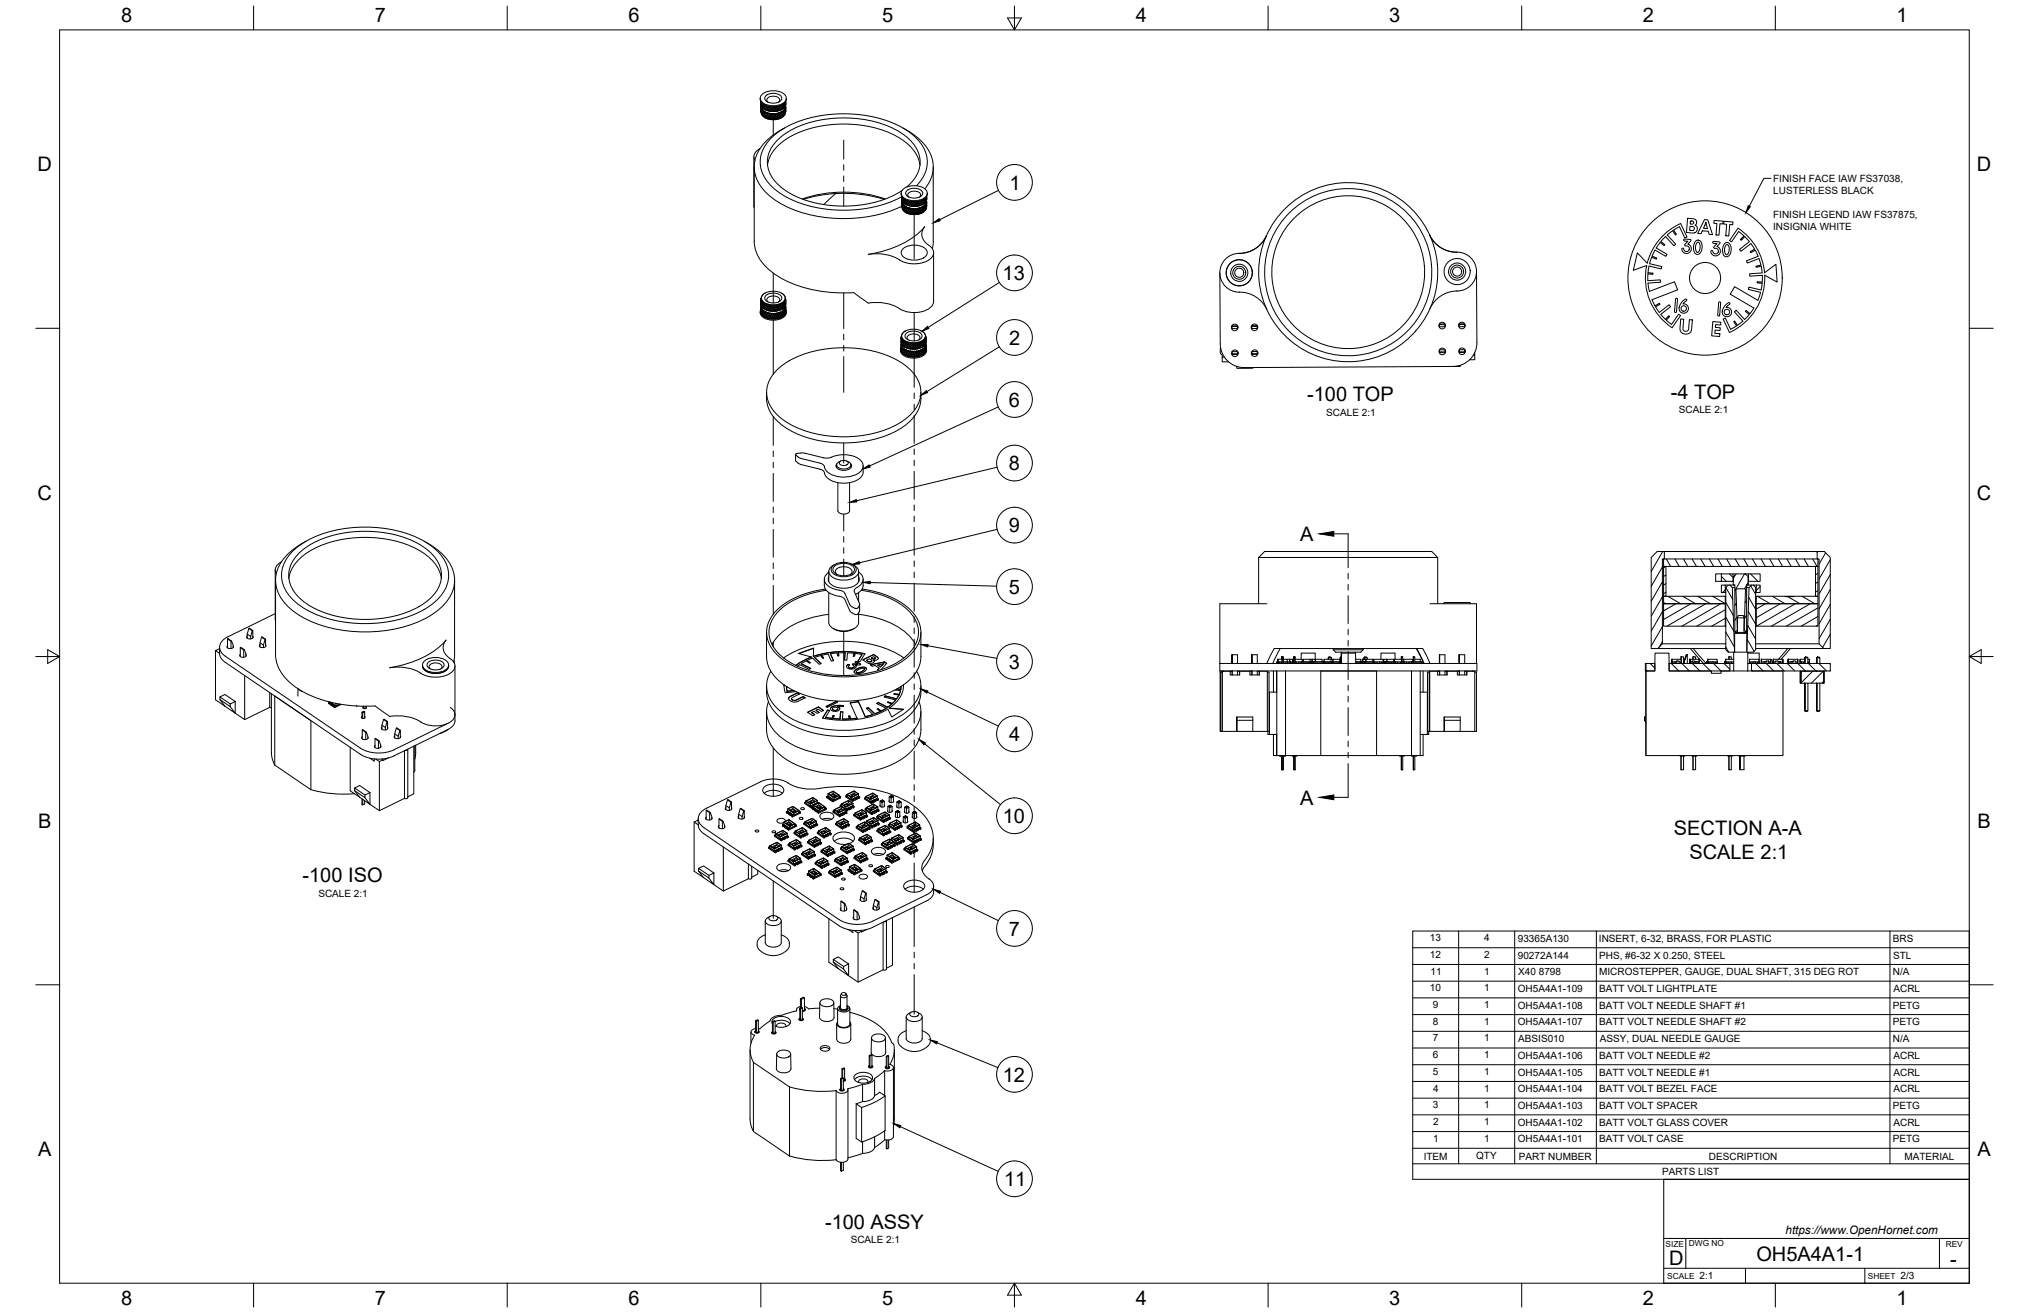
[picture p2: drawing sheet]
<svg xmlns="http://www.w3.org/2000/svg" width="864mm" height="559mm" viewBox="0 0 864 559" stroke-linecap="round" stroke-linejoin="round" font-family="sans-serif">
<defs><g id="words">
<g font-size="8.5">
<text x="51.6" y="9.4">8</text>
<text x="159.5" y="9.4">7</text>
<text x="267.5" y="9.4">6</text>
<text x="375.4" y="9.3">5</text>
<text x="483.4" y="9.4">4</text>
<text x="591.3" y="9.4">3</text>
<text x="699.3" y="9.4">2</text>
<text x="807.2" y="9.4">1</text>
<text x="16" y="72.9">D</text>
<text x="841.4" y="72.9">D</text>
<text x="429.7" y="80.7">1</text>
<text x="426.8" y="119.1">13</text>
<text x="429.5" y="146.7">2</text>
<text x="429.5" y="173">6</text>
<text x="556.3" y="170.7">-100 TOP</text>
<text x="711.1" y="169.6">-4 TOP</text>
<text x="429.4" y="200.1">8</text>
<text x="16" y="212.6">C</text>
<text x="841.4" y="212.6">C</text>
<text x="429.4" y="226.5">9</text>
<text x="553.4" y="230.3">A</text>
<text x="429.4" y="252.7">5</text>
<text x="429.4" y="284.6">3</text>
<text x="429.6" y="315.4">4</text>
<text x="553.4" y="342.4">A</text>
<text x="16.2" y="352.3">B</text>
<text x="426.8" y="350.2">10</text>
<text x="841.7" y="352.3">B</text>
<text x="712.5" y="355.3">SECTION A-A</text>
<text x="719" y="365.6">SCALE 2:1</text>
<text x="128.8" y="375.5">-100 ISO</text>
<text x="429.4" y="398.2">7</text>
<text x="426.8" y="460.3">12</text>
<text x="16.2" y="492">A</text>
<text x="841.7" y="492">A</text>
<text x="427.4" y="504.7">11</text>
<text x="351.2" y="522.9">-100 ASSY</text>
<text x="710.4" y="538.4">D</text>
<text x="747.6" y="536.7">OH5A4A1-1</text>
<text x="830.1" y="538.8">-</text>
<text x="51.6" y="555.5">8</text>
<text x="159.5" y="555.5">7</text>
<text x="267.5" y="555.5">6</text>
<text x="375.4" y="555.4">5</text>
<text x="483.4" y="555.5">4</text>
<text x="591.3" y="555.5">3</text>
<text x="699.3" y="555.5">2</text>
<text x="807.2" y="555.5">1</text>
</g>
<text font-size="5" x="760" y="525.2">https://www.OpenHornet.com</text>
<g font-size="4.3">
<text x="754.7" y="77.4">FINISH FACE IAW FS37038,</text>
<text x="754.7" y="82.6">LUSTERLESS BLACK</text>
<text x="754.7" y="92.8">FINISH LEGEND IAW FS37875,</text>
<text x="754.7" y="97.9">INSIGNIA WHITE</text>
<text x="564.5" y="176.9">SCALE 2:1</text>
<text x="714.6" y="175.8">SCALE 2:1</text>
<text x="135.5" y="381.6">SCALE 2:1</text>
<text x="608.6" y="400.6">13</text>
<text x="631.7" y="400.6">4</text>
<text x="646" y="400.8">93365A130</text>
<text x="680.6" y="400.9">INSERT, 6-32, BRASS, FOR PLASTIC</text>
<text x="805.6" y="400.9">BRS</text>
<text x="608.6" y="407.7">12</text>
<text x="631.6" y="407.7">2</text>
<text x="646" y="407.9">90272A144</text>
<text x="680.7" y="408">PHS, #6-32 X 0.250, STEEL</text>
<text x="805.8" y="408">STL</text>
<text x="608.9" y="414.8">11</text>
<text x="631.7" y="414.8">1</text>
<text x="646.2" y="415.1">X40 8798</text>
<text x="680.7" y="415.1">MICROSTEPPER, GAUGE, DUAL SHAFT, 315 DEG ROT</text>
<text x="805.6" y="415.1">N/A</text>
<text x="608.6" y="421.9">10</text>
<text x="631.7" y="421.9">1</text>
<text x="646" y="422.2">OH5A4A1-109</text>
<text x="680.7" y="422.2">BATT VOLT LIGHTPLATE</text>
<text x="805.9" y="422.2">ACRL</text>
<text x="609.9" y="429">9</text>
<text x="631.7" y="429">1</text>
<text x="646" y="429.3">OH5A4A1-108</text>
<text x="680.7" y="429.3">BATT VOLT NEEDLE SHAFT #1</text>
<text x="805.6" y="429.3">PETG</text>
<text x="609.9" y="436.1">8</text>
<text x="631.7" y="436.1">1</text>
<text x="646" y="436.4">OH5A4A1-107</text>
<text x="680.7" y="436.4">BATT VOLT NEEDLE SHAFT #2</text>
<text x="805.6" y="436.4">PETG</text>
<text x="609.9" y="443.2">7</text>
<text x="631.7" y="443.3">1</text>
<text x="646.2" y="443.5">ABSIS010</text>
<text x="681" y="443.5">ASSY, DUAL NEEDLE GAUGE</text>
<text x="805.6" y="443.5">N/A</text>
<text x="609.9" y="450.4">6</text>
<text x="631.7" y="450.4">1</text>
<text x="646" y="450.7">OH5A4A1-106</text>
<text x="680.7" y="450.7">BATT VOLT NEEDLE #2</text>
<text x="805.9" y="450.7">ACRL</text>
<text x="609.9" y="457.5">5</text>
<text x="631.7" y="457.5">1</text>
<text x="646" y="457.8">OH5A4A1-105</text>
<text x="680.7" y="457.8">BATT VOLT NEEDLE #1</text>
<text x="805.9" y="457.8">ACRL</text>
<text x="610" y="464.6">4</text>
<text x="631.7" y="464.6">1</text>
<text x="646" y="464.9">OH5A4A1-104</text>
<text x="680.7" y="464.9">BATT VOLT BEZEL FACE</text>
<text x="805.9" y="464.9">ACRL</text>
<text x="609.9" y="471.7">3</text>
<text x="631.7" y="471.7">1</text>
<text x="646" y="472">OH5A4A1-103</text>
<text x="680.7" y="472">BATT VOLT SPACER</text>
<text x="805.6" y="472">PETG</text>
<text x="609.9" y="478.8">2</text>
<text x="631.7" y="478.8">1</text>
<text x="646" y="479.1">OH5A4A1-102</text>
<text x="680.7" y="479.1">BATT VOLT GLASS COVER</text>
<text x="805.9" y="479.1">ACRL</text>
<text x="610" y="485.9">1</text>
<text x="631.7" y="485.9">1</text>
<text x="646" y="486.2">OH5A4A1-101</text>
<text x="680.7" y="486.2">BATT VOLT CASE</text>
<text x="805.6" y="486.2">PETG</text>
<text x="606" y="493.5">ITEM</text>
<text x="628.3" y="493.4">QTY</text>
<text x="646.4" y="493.5">PART NUMBER</text>
<text x="727.4" y="493.5">DESCRIPTION</text>
<text x="810.6" y="493.5">MATERIAL</text>
<text x="707.4" y="500.1">PARTS LIST</text>
<text x="362.1" y="529.1">SCALE 2:1</text>
<text x="723.4" y="544.5">2:1</text>
<text x="809" y="544.5">2/3</text>
</g>
<g font-size="3.5">
<text x="708.9" y="530.9">SIZE</text>
<text x="718.9" y="530.5">DWG NO</text>
<text x="828.2" y="530.9">REV</text>
<text x="709.6" y="544.2">SCALE</text>
<text x="795" y="544.2">SHEET</text>
</g>
</g></defs>
<!-- layer: Visible -->
<g fill="none" stroke="#000" stroke-width=".43">
<path d="M323.6 41.8a3.7 3.7 0 0 0 3.6 3.4 6.5 6.5 0 0 0 7.4-2.4l.1-1M323.8 43.3v.4M323.8 45.5v.8M323.8 45.2v.3M323.8 45.2l.3 .2-.3 .1M323.8 44.6h.1M323.8 45.5l.1 .3M323.8 47.4l.1 .2M323.9 45h.1M323.9 43.3l-.1 1.2M323.9 45l-.1 .2M323.9 46l.2-.1-.3-.1v.9"/>
<path d="M323.9 46l-.1 1.4M323.9 46l.1 .3M324 48l.1 .2M324 43.4l-.2 1.1M324.1 45.5l.2 .9M324.1 48.1v.1M324.1 48.2l.2 .3M324.1 48.2h.1M324.2 43.7l-.3 1.1 .2 .7M324.2 46.5l.1 .3M324.2 45.6l.3 .1M324.2 48.5l.3 .3"/>
<path d="M324.3 46.4l-.3 1.6M324.3 46.4l-.3-.1-.2 1.2M324.3 46.4l.4 .4M324.3 46.8l-.3 1.2M324.3 46.8h.4M324.3 43.9l-.2 1.2M324.4 48.7h.1M324.4 48.7a6.9 6.9 0 0 0 9.3 .1M324.5 48.7v.1M324.5 48.7l.2 .2M324.5 40.1a7.8 7.8 0 0 1 9.8 .5 2.55 2.55 0 0 1-2 3.9 7.8 7.8 0 0 1-8.3-1.5 2.09 2.09 0 0 1 .5-2.9zM324.6 47l-.2 .3a1.65 1.65 0 0 0 .7 2.4 6.9 6.9 0 0 0 8.9-.9l.2-.5"/>
<path d="M324.6 47l.2 .2M324.6 44.1l-.4 1.5M324.6 48.4l.5-1.1-.3-.1-.6 1.3M324.7 46.1h.3M324.7 46.8l-.1 .2M324.7 46.8l.5 .5M324.7 48.9l.2 .3M324.8 49.1h.2M324.8 44.3l-.6 1.3M325 49.1l-.1 .1M325 46.3l.2 .2M325 49.2l.3 .2"/>
<path d="M325 49.2h-.1M325 46.1v.2M325.1 47.5l-.6 1.2M325.1 44.4l-.5 1.1M325.1 47.5l.3 .1M325.1 47.3v.2M325.2 44.5l-.7 1.3 .2 .3M325.2 47.3l2.9 1M325.3 49.4l.1 .1M325.4 47.6l-.7 1.4M325.4 47.6h.4l-.8 1.5M325.5 44.6l-.8 1.5"/>
<path d="M325.5 50.1h.1M325.5 49.5v.1M325.6 46.5v.2M325.6 46.7l.3 .1M325.6 49.6l.3 .1M325.6 49.6h-.1M325.7 44.8l-.7 1.3M325.8 47.6l-.8 1.6M325.8 47.8l.3 .2M325.8 44.8l-.8 1.5M325.9 49.7l1.3-1.5-1 1.7M326 49.7v.2"/>
<path d="M326 40.7a4.7 4.7 0 0 1 6.8 .9 3.3 3.3 0 0 1-4.4 2.3 2.32 2.32 0 0 1-2.7-2.8zM326 49.9h.2M326.1 48l-.9 1.4M326.1 48l.4-.1-1 1.6M326.2 49.9h-.2M326.2 49.9v.1M326.2 44.9l-1 1.6h.4M326.3 46.8h-.4M326.3 46.8v.2M326.3 47l.4 .1M326.4 49.9h-.2M326.4 49.9l.3 .1"/>
<path d="M326.4 45l-.8 1.5M326.5 47.9v.2M326.5 48.1l-.9 1.5M326.6 48.1l.3 .1M326.6 45.1l-1 1.6M326.7 50l1.4-1.7-1.2 1.8M326.7 50l.1 .1M326.8 50.1l.2 .1M326.9 43.5l-.5-.7a2.69 2.69 0 0 1 4-1.7l1.3 .9 .2 .8-.5 .7M326.9 50.1l-.1 .1M326.9 50.1l.1 .1M327 47.1l.6 .2"/>
<path d="M327 47.1h-.3M327 45.2l-1.1 1.6M327.2 50.1l-.2 .1M327.2 50.1l.4 .1M327.2 48.2l.2 .2-1.1 1.5M327.2 45.2l-.9 1.6M327.4 48.3l.4 .1M327.5 45.3l-1.2 1.7M327.6 50.2v.1M327.6 50.3l.2 .1M327.7 50.3l-.1 .1M327.7 50.3l.1 .1"/>
<path d="M327.9 47.2l-.3 .1M327.9 47.2l.1 .2M327.9 45.4l-1.2 1.7M328.1 48.3l.2 .2M328.1 45.4l-1.1 1.6M328.1 48.3l.9 .1M328.3 48.5l-1.1 1.6M328.3 48.5h.4M328.4 45.4l-1.3 1.8M328.5 50.3l-.7 .1M328.5 50.3v.1M328.5 50.4l.2 .1"/>
<path d="M328.6 50.4l-.1 .1M328.6 50.4l.1 .1M328.7 48.5l-1.1 1.7M328.7 48.5l.3-.1-1.3 1.9M328.7 47.3l-.3 .2M328.7 47.3l.3 .2M328.8 45.4l-1.2 1.9M329 48.4l.2 .1M329 45.4l-1.1 1.8M329 50.3l-.3 .1M329.2 48.5l-1.1 1.8M329.3 45.4l-1.3 2h.5"/>
<path d="M329.4 47.5h-.4M329.4 50.3h-.4M329.4 50.3v.2M329.5 50.4l-.1 .1M329.5 50.4l.1 .1M329.6 47.3l.3 .2M329.6 50.4l-.2 .1M329.6 48.5l-1.1 1.8M329.6 48.5l.2-.2-1.2 2.1M329.6 48.5h-.4M329.7 45.4l-1.2 2M329.8 48.3l.3 .2-1.1 1.9"/>
<path d="M329.9 45.4l-1.2 1.9M329.9 48.3l-.9 .1M329.9 50.3l-.3 .1M330.2 45.4l-1.3 2.1M330.3 47.4h-.4M330.3 50.3h-.4M330.3 50.2l.2 .2M330.4 50.3l-.1 .1M330.4 50.3l.1 .1M330.5 47.2l-.2 .2M330.5 47.2l.3 .1M330.5 47.2l1-2.1-1.2 2.3"/>
<path d="M330.5 48.4l-1.1 1.9M330.5 48.4l.2-.2-1.2 2.2M330.6 48.4l-.5 .1M330.6 45.3l-1.2 2.2 .2-.2M330.7 45.3l-1.1 2M330.7 48.2l.3 .1M330.7 48.2l-.8 .1M330.8 50.2l-.3 .2M331 48.3l-1.1 2M331.1 45.2l-1.2 2.2M331.2 47.2l-.4 .1M331.2 50.2h.1"/>
<path d="M331.2 50.1l-.4 .1M331.2 50.1v.1M331.3 47.1l-.1 .1M331.3 47.1h.3M331.3 50.2h-.1M331.4 48.2l-1.1 2.1M331.4 48.2l.1-.2-1.1 2.3M331.4 48.2l-.4 .1M331.5 48l.4 .1M331.5 48l-.8 .2M331.6 49.3l-.4 .9M331.6 46.3l-.3 .7"/>
<path d="M331.7 50l-.4 .2M331.9 48.1l-1.1 2.1M331.9 45l-1.1 2.3M332 49.9h.1M332 47l-.4 .1M332 49.8l-.3 .2M332 49.8l.1 .1M332.1 46.8h.3M332.2 55.5a19.7 19.7 0 0 0-11.1 14.3 16.8 16.8 0 0 0 8.1 14.9 55.7 55.7 0 0 0 38.7 7.7l9.5-2.1 6.4-2.5M332.2 48l-1 2.1M332.2 47.9l-.3 .2M332.3 47.8l-.1 .2"/>
<path d="M332.3 47.8h.3M332.3 47.7l-.8 .3M332.3 44.9l-1.1 2.3M332.4 49.7l-.3 .2M332.6 47.8l-.9 2.2M332.7 44.7l-1.1 2.4M332.7 49.6h.1M332.8 49.5l-.4 .2M332.8 50.1a7.9 7.9 0 0 1-7.2 0M332.8 49.5v.1M332.8 46.5h.3M332.9 47.6l-.9 2.2"/>
<path d="M332.9 47.6l-.3 .2M333 44.6l-1 2.4M333.1 49.3l-.3 .3M333.2 47.4l-.8 2.3M333.2 47.4l-.3 .2M333.3 44.4l-.9 2.4M333.3 49.2h.1M333.4 49.1h.1M333.4 47l-.7 2.5M333.4 47l-1.1 .7M333.5 47.2l-.3 .2M333.5 44.2l-.8 2.4-.3 .2"/>
<path d="M333.6 46l-.2 .1M333.7 48.9l-.3 .3M333.8 46.9l-.7 2.4 .3-.2M333.8 46.9l-.4 .1M333.8 48.7l-.1 .1M333.8 46.5l-.4 .5M333.8 46.5l.1 .2M333.8 48.7h.1M333.9 46.7l-.5 2.4M334 46.7l-.2 .2M334 43.8l-.9 2.6 .7-2.4M334 54.5l-1.8 1"/>
<path d="M334.1 45.6h-.2M334.1 48.4l-.3 .3M334.1 46l-.3 .5M334.1 46.1l.2 .1M334.1 43.6l-.5 2.4M334.1 46.5l-.4 2.4M334.1 46.5h-.3M334.2 45.3l-.1 .7M334.2 45.3l-.1 .2M334.2 43.5l-.6 2.5M334.3 46.2l-.7 2.7M334.3 46.2l-.2 .3"/>
<path d="M334.3 48a4.6 4.6 0 0 1-5.1 2.9 4.8 4.8 0 0 1-5.2-2.9M334.3 47.9l-.1 .2M334.3 45l.1 .4M334.3 45v.1M334.3 43.3l-.2 2.2M334.4 46l-.3 2.4M334.4 46l-.3 .1M334.4 43.2l-.2 2.1M334.4 45.7l-.3 2.7M334.4 45.7v.2M334.4 46.7v.7M334.4 47.1v.3"/>
<path d="M334.4 45.4l-.1 2.5M334.4 45.6l-.1 2.3M334.4 45.4l-.2 .2 .2 .1M334.4 44.1v.4M334.4 43.2l-.1 1.8M334.4 44.5h.1M334.4 47.4h.1M334.4 43.7v.8M384.3 54.5l1.8 1M386.1 55.5a19.9 19.9 0 0 1 11.1 14.6 14.3 14.3 0 0 1-3.5 10.2M320.9 66.7l.1 21.6M321 71v31.7a18 18 0 0 0 9.7 14.6 55.4 55.4 0 0 0 32.6 7.2l6.3 4.5a19.7 19.7 0 0 1 14.7 3.1 11.8 11.8 0 0 0 12.4-1.9l.7-1.9"/>
<path d="M323.5 63.2a3.6 3.6 0 0 0-2.2 5.1M326.7 70.3a17.6 17.6 0 0 1 10.2-12.5 50.8 50.8 0 0 1 46.1 1 16.8 16.8 0 0 1 8.6 11.5M385.9 79.6a12.8 12.8 0 0 0 4.8-15.2 23.7 23.7 0 0 0-14.6-11.4 51.1 51.1 0 0 0-41.2 3.4 15.1 15.1 0 0 0-8.3 13.4 17 17 0 0 0 10.1 12.8 51 51 0 0 0 45.6-.5l1.6-1M390.1 79a13.4 13.4 0 0 0-.3-20.4 42.8 42.8 0 0 0-27-10.1 50.7 50.7 0 0 0-31.8 7.9 14.9 14.9 0 0 0-7 15.9 22.2 22.2 0 0 0 13.3 12.9 56.7 56.7 0 0 0 46.5-1.4v.3M397.2 71v31.7l-.4 3.1M341.4 84.7a54.8 54.8 0 0 1 35.4 0M355.7 82.4l4.6-.1 6.1 .4 5.8 1 4.2 1.2M355.7 82.4l-7.2 .8-6.6 1.7M355.7 82.4l-5.1 4.7M383.5 82.2v.4M383.6 82.6a4.4 4.4 0 0 0 4.5 3.2 6.3 6.3 0 0 0 6.5-2.6l.1-.6M383.8 85.9v.8"/>
<path d="M383.8 85h.1M383.8 86.2v.9M383.8 85.6v.3M383.8 85.6l.2 .2-.2 .1M383.8 86.2l.3 .1-.2 .1M383.8 85.9v.3M383.8 87.9l.1 .1M383.9 85.4l-.1 .2M383.9 83.7l-.1 1.3M383.9 85.2v.3M383.9 88.1a3.9 3.9 0 0 0 4.3 3.2 5.8 5.8 0 0 0 6-2.3l.1-.7M383.9 86.4l-.1 1.4"/>
<path d="M383.9 86.4l.1 .3M383.9 85.5l.2 .1M384 83.9l-.2 1.1M384 85.5l.7 1.7M384.1 88.5v.1M384.1 88.7l.1 .2M384.1 88.6h.1M384.1 88.7a5.9 5.9 0 0 0 7.7 2.1l1.8-1.1 .5-1M384.1 84.1l-.2 1.1M384.2 87l-.3 1.1M384.2 87l.1-.2-.3-.1-.2 1.1M384.2 87l.1 .2"/>
<path d="M384.2 86l.3 .1M384.2 88.9l.2 .2M384.3 87.2l-.2 1.4M384.3 87.2h.3M384.3 84.3l-.4 1.2M384.4 89.1l.1 .1M384.5 89.1l.2 .3M384.5 80.5a7.8 7.8 0 0 1 9.8 .5 2.55 2.55 0 0 1-2 3.9 7.8 7.8 0 0 1-8.3-1.5 2.09 2.09 0 0 1 .5-2.9zM384.5 89.2a7 7 0 0 0 9.2 0M384.6 87.4l-.5 1.2M384.6 87.4l.2 .2M384.6 84.5l-.4 1.5"/>
<path d="M384.6 87.2v.2M384.6 86.5h.4M384.7 89.4l.7-1.3h.3l-.8 1.4M384.7 87.2l1.8 1.1M384.7 89.4l.1 .1M384.8 87.7l-.6 1.2M384.8 87.7h.3l-.5 1.1M384.8 89.5h.1M384.8 89.5l.1 .1M384.8 84.7l-.6 1.3M384.9 89.5v.1M385 89.6l.2 .2"/>
<path d="M385 89.6h-.1M385 86.5l-.1 .2M385.1 87.9l-.7 1.3M385.1 84.9l-.5 1M385.1 87.9l.3 .1M385.1 87.7v.2M385.1 84.9l-.7 1.3 .3 .3M385.2 86.9l.4 .2M385.2 89.8l.3 .2M385.3 89.9h.2M385.4 85l-.8 1.5M385.5 89.9v.1"/>
<path d="M385.6 87.1l.3 .1M385.6 90l.3 .1M385.6 90h-.1M385.7 85.2l-.7 1.3M385.7 88.1l.1 .1M385.8 88.2l-.8 1.4M385.8 88.2l.3 .2M385.8 85.2l-.9 1.5M385.9 90.1l.1 .2M386 81.1a4.7 4.7 0 0 1 6.7 .9 3.3 3.3 0 0 1-4.3 2.3 2.32 2.32 0 0 1-2.7-2.8zM386 90.3h.2M386.1 88.4l-.9 1.4"/>
<path d="M386.1 88.4l.3-.1-.9 1.6M386.2 90.3v.1M386.2 85.3l-1 1.6-.3-.2M386.2 87.2h-.3M386.2 87.2l.1 .2M386.3 90.3h-.1M386.4 85.4l-.8 1.5M386.4 88.3l.1 .2M386.5 88.3l.7 .3M386.5 88.5l-.9 1.5M386.5 88.5l.4 .1M386.6 85.5l-1 1.6"/>
<path d="M386.7 90.4l.1 .2M386.8 90.5l.8 .1M386.9 83.9l-.5-.7a2.69 2.69 0 0 1 4-1.7l1.3 .9 .2 .8-.6 .7M386.9 88.6l-1 1.5M386.9 88.6h.3l-1 1.7M386.9 90.5l-.1 .1M386.9 90.5l.1 .1M387 87.5h-.3M387 87.5l.1 .2M387 85.6l-1.1 1.6M387.1 87.6l.4 .1M387.2 88.6l.2 .2-1.1 1.5 .4 .1"/>
<path d="M387.2 85.6l-1 1.6M387.2 88.6l.9 .1M387.4 88.8h.4M387.5 85.7l-1.2 1.7 .4 .1M387.6 90.6v.1M387.6 90.7l.2 .1M387.7 90.7h-.1M387.7 90.7l.1 .1M387.8 88.8l-1.1 1.6M387.8 88.8l.3-.1-1.2 1.8M387.8 87.6l.2 .2M387.9 85.8l-1.2 1.7"/>
<path d="M388.1 90.7l-.3 .1M388.1 90.7h.4M388.1 88.7l.2 .2M388.1 85.8l-1.1 1.7M388.1 88.7l.9 .1M388.3 88.9l-1.1 1.6M388.3 88.9h.4M388.4 85.8l-1.3 1.8M388.5 90.7v.1M388.5 90.8l.2 .1M388.6 90.8h-.1M388.6 90.8l.1 .1"/>
<path d="M388.7 88.9l-1.1 1.7M388.7 88.9l.2-.1-1.2 1.9M388.7 87.7l-.3 .2M388.7 87.7l.2 .2M388.8 85.8l-1.3 1.9 .3-.1M388.9 88.8l.3 .1M389 85.8l-1.1 1.8M389.2 88.9l-1.2 1.8M389.3 85.8l-1.3 2h.4M389.4 87.9h-.5M389.4 90.7h-.4M389.4 90.7l.2 .2"/>
<path d="M389.5 90.8l-.1 .1M389.5 90.8l.1 .1M389.6 87.7l-.2 .2M389.6 88.9l-1.1 1.8M389.6 88.9l.2-.1-1.2 2M389.6 88.9h-.4M389.7 85.8l-1.2 2M389.8 88.8l.3 .1M389.8 85.8l-1.1 1.9M389.8 88.7l-.8 .1M390.1 88.9l-1.4 2M390.2 85.8l-1.3 2.1"/>
<path d="M390.3 87.8h-.4M390.3 90.7l-.7 .2M390.3 90.7v.1M390.4 90.7l-.1 .1M390.4 90.7l.1 .1M390.5 87.6l1-2.1-1.2 2.3M390.5 90.8h-.2M390.5 88.8l-1.1 1.9M390.5 88.8l.2-.2-1.2 2.2M390.5 88.8l-.4 .1M390.6 85.7l-1.2 2.2M390.7 85.7l-1.1 2"/>
<path d="M390.7 88.6l.3 .1-1.1 2M390.7 88.6l-.9 .1M390.8 87.7l-.5 .1M391.1 85.6l-1.2 2.2-.3-.1M391.2 90.6l-.7 .2M391.2 90.6h-.1M391.2 90.6h.1M391.3 87.4l.3 .1M391.3 90.6h-.2M391.4 88.6l-1.1 2.1M391.4 88.6l.1-.2-1.1 2.3M391.4 88.6l-.4 .1"/>
<path d="M391.5 88.4l.3 .1M391.5 88.4l-.8 .2M391.6 89.7l-.4 .9M391.6 86.8l-.3 .6M391.8 88.5l-1 2.1M391.9 85.4l-1.1 2.3 .4-.1M392 90.2l-.7 .4M392 90.2l.1 .1M392.1 87.2h.3M392.1 90.3l-.2 .1M392.2 88.4l-1 2.1M392.2 88.4l-.4 .1"/>
<path d="M392.3 85.3l-1.1 2.3 .1-.2M392.4 90.1l-.3 .2M392.6 88.2l-1 2.2M392.6 88.2l-.4 .2M392.7 90h.1M392.7 90.5a8.1 8.1 0 0 1-7.2 0M392.7 90.5h.1M392.8 89.9l-.1 .2M392.8 90l-.2 .1M392.8 86.9h.3M392.9 87.8v.2M392.9 87.8l-1.4 .6"/>
<path d="M392.9 88l-.9 2.3M392.9 88l-.3 .2M393 85l-1 2.4-.4 .1 1.1-2.4M393.1 89.7l-.3 .3M393.2 87.8l-.8 2.3 .3-.2M393.2 87.8h-.3M393.3 84.8l-.9 2.4M393.3 89.6h.1M393.4 89.5l-.3 .2M393.4 89.5v.1M393.4 87.4l.1 .2M393.4 87.4l-.5 .4"/>
<path d="M393.5 87.6l-.8 2.3M393.5 87.6l-.3 .2M393.5 84.6l-.8 2.5-.3 .1M393.6 86.4l-.2 .1M393.6 89.3l-.2 .3M393.7 87.4l-.6 2.3M393.7 87.4h-.3M393.8 84.4l-.7 2.5M393.8 89.1h.1M393.8 89.1l-.1 .1M393.8 86.9l-.4 .5M393.8 87l.1 .1"/>
<path d="M393.8 89.1l-.2 .2M393.9 89.1l-.2 .1M393.9 87.1l-.6 2.4M393.9 87.1l-.1 .3M394 84.2l-.9 2.6M394 85.9l.2-.2-.1 .8M394 86h-.1M394 88.8l-.2 .3M394.1 86.5l-.3 .4M394.1 86.5l.2 .1M394.1 84l-.5 2.4M394.1 86.9l-.5 2.4"/>
<path d="M394.1 86.9l-.3 .1M394.2 83.9l-.6 2.5M394.3 86.6l-.5 2.5M394.3 86.6l-.2 .3M394.3 85.4l.1 .2M394.3 85.4l.1 .4M394.3 83.7l-.3 2.2M394.4 84.9h.1M394.4 88.1l-.1 .2M394.4 83.7l-.2 2M394.4 86.1l-.4 2.7 .4-2.4-.3 .1M394.4 86.1v.2"/>
<path d="M394.4 87.1v.7M394.4 87.5v.3M394.4 85.8l-.1 2.5M394.4 86v2.1M394.4 85.8l-.2 .2 .2 .1M394.4 84.5v.4M394.4 83.6l-.1 1.8zM394.4 87.8h.1M394.4 84.1v.8M394.7 82.2v.4M608.5 99.9a12.7 12.7 0 0 0 11.6 7.4 12.7 12.7 0 0 1-11.6-7.4zM718.3 92.9l2.9 .3 .8 .7 .1 1.1-.7 .9 .8 .5 .2 1-.2 .9-.7 .7h-3.7z"/>
<path d="M719.3 96.4l1.6 .2 .3 .5-.3 .8-1.7 .1zM719.5 94l1.2 .3v.9l-1.3 .1zM725.5 93.5l1.4 .1 2 6.3-1.4-.1-.4-1.4-2.5-.2-.6 1.3-1.4-.1zM726.1 94.6l.6 2.7-1.6-.1zM729.6 93.8l3.8 .3v1.2l-1.4-.1-.4 4.9-1.2-.1 .4-4.9-1.3-.1zM733.7 94.2l3.9 .3-.1 1.2-1.3-.2-.4 4.9-1.3-.1 .4-4.8-1.3-.1zM740 98.6l-3 4.3-.8-.5 3.6-5.3a25.4 25.4 0 0 1 11.2 19l4.9-3.6 .5 7.6-5.3-3M740 98.5l2.3 1.9-1.5 1.6 .3 .3 1.5-1.6 2 2.1M382.8 110.6a11.8 11.8 0 0 0 14-1.3 3.6 3.6 0 0 0-2-5.3 4.9 4.9 0 0 1-1.2-7.5 39.4 39.4 0 0 1-24 11.8 18.8 18.8 0 0 1 13.2 2.3M384.5 105.8a7.8 7.8 0 0 1 9.8 .5 2.55 2.55 0 0 1-2 3.9 7.8 7.8 0 0 1-8.3-1.5 2.09 2.09 0 0 1 .5-2.9zM397.4 107.5v20.8M519.2 116.1l.2 30.2a10.2 10.2 0 0 0 10.2 10.1l91.9-.5v-.4"/>
<path d="M527.4 107.8h.1M527.4 107.8a8.3 8.3 0 0 0-8.2 8.4 8.3 8.3 0 0 0 8.4 8.2M539 100.3a12.7 12.7 0 0 1-11.5 7.5M620.1 107.3a8.3 8.3 0 0 1 8.3 8.9 8.3 8.3 0 0 1-9.5 7.7 12.7 12.7 0 0 0-10.3 7.5M628.4 115.5l.2 30.2a10.2 10.2 0 0 1-10.1 10.3M701.4 116.6v2.9l5.3-.4 .1 1-5.4 .4 .6 3.5 10.7-4.1 1.3 3.5-10.9 4.1 1.3 2.7 1.9-1.1 .2 .4-1.9 1.1 1.6 2.4 4.2-3.3 .7 .8-4.2 3.3 1.9 2.1 1.5-1.6 .4 .4-1.5 1.6 2.2 1.8 3.1-4.4 .8 .6-3.6 5.2a25.4 25.4 0 0 1-10.8-26.5l-5.7 2 1.7-7.4 4.2 4.4a25.5 25.5 0 0 1 14.2-16.9l2.7 5.8-.9 .4-2.3-4.8-2.5 1.4 1.2 1.8-.4 .3-1.2-1.8-2.3 1.8 3.6 3.9-.7 .7-3.6-3.9-2 2.1 1.7 1.3-.3 .4-1.7-1.3-1.6 2.3 4.5 2.7-.5 .9-4.6-2.7-1.2 2.6 2 .8-.2 .5-2-.8-.9 2.7 5.2 1.3-.2 .9-5.2-1.2-.5 2.9 2.2 .1-.1 .6-2.1-.2M716.7 101.8l3 .4-.1 .4-1.2 1.3 1.2 .9 .2 1.5-.3 .8-1 .7-1.6-.1-1-1.2-.1-.6 .3-.3 1.5 1.4 .8-.1 .6-.7-.4-1.3-1.6-.5 1.4-1.7-1.7-.2zM721.8 102.6l.7-.4 1 .2 1 2-.4 2.5-.5 .9-.9 .5-1.2-.5-.7-1.6 .1-2zM722.3 103.3l.8-.1 .5 1.6-.3 1.8-.7 .8-.6-.4-.4-1.3 .2-1.5zM729.1 102.8l2.7 .1 .3 .3-1.3 1.7 1.1 .9 .3 1.6-.5 .9-.9 .5-1.4-.1-1.1-1.2-.1-.6 .3-.3 1.5 1.5 .8-.2 .6-.7-.4-1.2-1.3-.3-.3-.4 1.4-1.6-1.7-.2zM734 103.8l.8-.6 1 .2 .9 1.6-.1 2.6-.6 1.1-.9 .6-1.2-.4-.6-1.2-.1-1.8zM734.7 104.3l.4-.2 .4 .2 .5 1.4-.3 1.9-.7 .9-.6-.5-.4-1.5z"/>
<path d="M744.6 102.8l-4.2 3.4 .6 .8 4.2-3.4 1.6 2.4-1.9 1.1 .3 .5 1.9-1.1 1.2 2.6M748.3 109.1l-5 1.9 .4 1 5-2 .8 2.8-2.1 .5 .1 .5 2.1-.5 .4 2.9-5.3 .3 .1 1 5.3-.3v2.9l-2.2-.2v.5l2.1 .2-.4 2.8M751.1 117.1a25.4 25.4 0 0 1-15 24.4l-2.7-5.7 .9-.5 2.3 4.8M323.6 132.7a3.7 3.7 0 0 0 3.6 3.4 6.5 6.5 0 0 0 7.4-2.5l.1-.9M323.8 127.7v.6M323.8 129.4h.1M323.8 127.6v.3M323.8 130.5v.4M323.8 130.6v.6M323.8 131.7a2.96 2.96 0 0 0 2.8 3.8 7.2 7.2 0 0 0 7.9-2.1l-.1-1.7M323.8 127.7l.1 .5M323.8 128v1.4"/>
<path d="M323.8 133.1h.2M323.8 130.1l.2 .1M323.9 130.1v.2M323.9 127.2v.2M323.9 130.9l-.1 1.4M323.9 127.2l-.1 .5M323.9 130.9l.1 .2M323.9 129.9l.2 .1M323.9 130v.1M323.9 128.2l-.1 1.2M323.9 128.3h.3M324 126.9l-.1 .3"/>
<path d="M324 130.2l.1 .3M324 130.3l-.1 .6M324.1 128.5l-.2 1.4M324.1 131.4l.2-.1-.4-.1-.1 1.3M324.1 133.6h.2M324.1 130.4v.1M324.1 130.5l.2 .9 .7 .8M324.1 130.5h.3M324.1 127.6a6 6 0 0 0 7.6 2.1l1.9-1.1 .5-1M324.2 128.8l-.3 1.1M324.2 131.7h.3l-.1 .2M324.2 128.3v.5"/>
<path d="M324.2 128.8l.4-.1v.5M324.2 131.7l-.3 1.4M324.2 131.7l-.1-.3-.2 1.6M324.3 130.7l.2 .2M324.4 129l-.4 1.2M324.4 134.1l.3 .2M324.4 131.9l-.4 1.4M324.4 131.9l.3 .2M324.5 131h.3M324.7 132.1l-.6 1.5-.1-.3M324.7 132.1l.3 .1M324.8 131.2l.3 .2"/>
<path d="M324.9 129.5l-.6 1.2M324.9 134.5l.3 .2M324.9 125.2a7.1 7.1 0 0 1 8.9 .5 2.31 2.31 0 0 1-1.8 3.5 6.6 6.6 0 0 1-7.8-1.8 1.97 1.97 0 0 1 .7-2.2zM324.9 132.4l-.7 1.5 .2 .2M324.9 132.4l.3 .1M325 132.2l-.1 .2M325 132.2l-.4 .8M325 132.2l.6 .3M325 129.2l-.4 .8M325 131.4h.4M325.2 129.7l-.7 1.3M325.2 132.5h.4"/>
<path d="M325.2 132.5l-.8 1.6M325.3 134.7l.3 .2M325.4 131.6l.3 .2M325.5 124.8a2.35 2.35 0 0 0-1.5 2.6 2.35 2.35 0 0 0 2.2 2 7.2 7.2 0 0 0 7.7-1.4 2.16 2.16 0 0 0-1.1-3.2M325.5 129.9l-.7 1.3M325.5 124.8h.1M325.6 129.9l.3 .1M325.6 132.8l-.9 1.5M325.6 132.5v.3M325.6 132.6l-.8 1.5M325.6 132.5l.7 .4M325.6 132.8l.3 .1"/>
<path d="M325.6 129.6l-.8 1.6M325.6 129.6l-.4 .1-.3-.6-.3 .1-.5 1.3M325.6 129.6v.3M325.9 132.9l-1 1.6-.2-.2M325.9 135.1l.4 .1M326 125.7a4.7 4.7 0 0 1 6.8 .9 3.3 3.3 0 0 1-4.4 2.3 2.32 2.32 0 0 1-2.7-2.7zM326 131.7l-.3 .1M326.1 131.9l.4 .2M326.2 132.9l.1 .2M326.2 132.9h-.3M326.2 132.9l-.9 1.6M326.3 132.9l.7 .2"/>
<path d="M326.3 130.2l-.9 1.4M326.3 129.9l-.9 1.7M326.3 135.3l.4 .1 1.3-1.9h.4l-1.3 2M326.3 133.1l.4 .1M326.3 133.1l-1 1.6M326.6 130.3l-.9 1.5M326.7 130.3l-.4-.3a.76 .76 0 0 0-1 .9l-.3 .5M326.7 133.2l-1.1 1.7 .3 .2 1.2-1.8M326.7 135.4l.4 .1M326.8 132l-.3 .1M326.9 132.2l.4 .1M326.9 128.5l-.5-.7a2.69 2.69 0 0 1 4-1.7l1.3 .9 .2 .8-.5 .7"/>
<path d="M327 130.1l-.3 .2M327 130.1l.1 .3M327 133.1l.1 .2M327 133.1l-.3 .1M327 133.1l-1.1 1.8M327 133.1l.8 .2M327 130.1l-.9 1.9M327.1 130.5l-1 1.5M327.1 130.4l.4 .1M327.1 135.5l.5 .1M327.1 133.3l.4 .1M327.5 130.5l-1 1.6"/>
<path d="M327.5 133.4l-1.2 1.9M327.6 135.6h.4M327.6 132.2l-.3 .1M327.8 132.4h.4M327.8 130.3l-.3 .2M327.8 130.3l.2 .3M327.8 133.3l.2 .2M327.8 133.3l-.3 .1M327.8 133.3l-1.2 1.9M327.8 133.3l.9 .1M327.9 130.3l-1 1.9M328 130.6l-1.1 1.6"/>
<path d="M328 135.7h.5M328 130.6h.4M328.4 130.6l.5-.2v.3M328.4 130.6l-1.1 1.7M328.5 132.3l-.3 .1M328.5 135.7h.4M328.7 132.5h.4M328.7 133.4l.2 .1M328.7 133.4l-.3 .1M328.7 133.4l-1.3 2M328.8 130.4l-1.2 1.8 .2 .2M328.9 130.7l-1.1 1.7"/>
<path d="M328.9 130.7h.4M328.9 135.7h.5M328.9 133.5l-1.3 2.1M329.3 130.7l-1.1 1.7M329.3 132.4l-.2 .1M329.4 133.5h-.5M329.4 133.5l-1.4 2.2M329.6 133.4l.2 .1M329.6 133.4l-.2 .1M329.6 133.4l-1.3 2.1M329.6 130.4l.2 .3M329.6 130.4l-.3 .3"/>
<path d="M329.6 130.4l-1.1 1.9 .2 .2M329.8 130.6l-1.1 1.9M329.8 135.7h-.4M329.9 133.5l-1.4 2.2M330 132.4l-.4 .1M330.2 130.6l-1.1 1.9M330.2 130.6h-.4M330.3 133.5l-1.4 2.2M330.3 133.5h-.4M330.3 135.6l-.5 .1M330.5 133.3l.3 .1M330.5 133.3l-.2 .2"/>
<path d="M330.5 133.3l-1.8 .1M330.5 133.3l-1.3 2.3M330.5 130.2l-.3 .4M330.5 130.3l.2 .2M330.5 130.3l-1.2 2.1 .3 .1 1.1-2M330.7 135.6h-.4M330.8 133.4l-1.4 2.3M330.9 132.3l-.4 .1M331 132.1l-.1 .2M331.1 130.5l-1.1 2 .2-.2M331.1 130.4l-.4 .1M331.2 133.3l-.4 .1"/>
<path d="M331.2 133.3l-1.4 2.4M331.2 135.5l-.5 .1M331.3 133.1l.3 .1M331.3 133.1l-.1 .2M331.3 133.1l-.8 .2M331.3 133.1l-1.3 2.4M331.3 130.1l-1.1 2.2 .3 .1M331.6 130.3l-1.1 2.1M331.6 130.3l.4-.1-1.1 2.1M331.6 130.3l-.1-.3-.4 .4M331.6 131l-.6 1.1 .4 .1M331.6 133.2l-1.3 2.4"/>
<path d="M331.6 133.9l-.7 1.5M331.7 135.2h.3M331.9 131.9h.3M332 133.1l-.4 .1M332 132.9l-.7 .2M332 132.9l-1.3 2.7M332 132.9h.4M332.4 135.1l-.4 .1M332.4 130l-.2-.2-.2 .4M332.4 132.9l-1.2 2.6M332.4 134.9h.3M332.6 131.6h.3"/>
<path d="M332.7 129.9l-.9 2.2-.4 .1M332.7 124.8h.1M332.7 132.7l-.3 .2M332.7 132.7l-1.1 2.7-.4 .1M333 129.7l-.8 2.2M333 129.7l.3-.2-.8 2.3-.3 .1M333 129.7l-.1-.3-.5 .6-1 2.2M333.1 132.5l-.4 .2M333.1 132.5l-1.1 2.7M333.1 134.5h.3M333.3 132.3l-.2 .2M333.4 132.3l-1 2.8"/>
<path d="M333.5 131.2h-.3M333.6 129.3l-.7 2.3M333.6 129.3l-.1-.3-.2 .5M333.6 132.1l-.9 2.8M333.6 132.1l.2-.2-.7 2.8-.4 .2M333.6 132.1l-.3 .3M333.8 129.1l-.9 2.5M333.8 129l-.2 .2M334 128.8l-.5 2.4M334 131.6l-.3 .1 .1 .2M334 133.8l-.3 .3M334 131.6l-.6 2.9"/>
<path d="M334 128.8l-.1-.3-.1 .5M334.2 128.5l-.2 .3M334.2 128.5l-.7 2.7M334.2 130.2a2.77 2.77 0 0 1-2.2 2.7M334.2 131.4l-.8 3.1M334.2 131.4l-.2 .2M334.2 133.6h-.1M334.2 130.2l.2 .1M334.2 130.2l-.1 .1M334.3 127.1l.1 .4M334.3 126.9v.1M334.3 128.3l-.5 2.4"/>
<path d="M334.3 131.1l-.3 .1 .2 .2M334.3 131.1l-.4 2.9M334.3 128.3l-.1-.3v.5M334.3 127v.1M334.4 130.1l-.1 .1M334.4 130.1v.2M334.4 130.9l-.1 .2M334.4 128l-.5 2.7M334.4 127.2v.2M334.4 133l-.1 .1M334.4 130.1h-.1M334.4 130.9l-.4 2.9"/>
<path d="M334.4 129.7h.1M334.4 130.3v.3M334.4 127.5v.2M334.4 131.2v1.8M334.4 129.4v.3M334.4 127.6l-.1 2.4M334.4 127.7l-.2 2.5M334.4 128.3v1.4M334.4 131.6v1.4M334.4 130.6l-.2 .1 .2 .2M334.4 128.7v.8M334.4 130.5v.4"/>
<path d="M334.4 127.7l-.1-.2v.8M334.4 130.6l-.2 3M334.4 130.8l-.2 2.7M524.4 138.7h2.3v1.1l-2.3 .1zM524.4 139h2.3M527.6 124.3a12.7 12.7 0 0 1 11.6 7.4M532.8 138.6h2.3v1.2h-2.3zM532.8 138.9h2.3M612.7 137.9h2.3v1.2h-2.3zM612.7 138.2h2.3M621.1 137.8h2.3v1.2h-2.3zM623.4 138.1h-2.3"/>
<path d="M713.3 127h.5l.2 .4-.4 5.3-.5 .3-.4-.5zM715.4 135.7l1.2 .1-.3 4.4 .4 .5 .7 .3 .7-.1 .6-.6 .4-4.3 1.2 .1-.4 4.5-1 1.3-1 .3-1.3-.2-1.3-1-.2-1.5zM716.1 128.2l1.2-.9 .5 .1v.6l-1.5 1.3 1.5 .4 .8 1.3-.4 1.5-1.2 .8-1.7-.5-.6-1.3 .4-1.8zM729 136.9l3.5 .2-.2 1.2-2.1-.1-.1 1.1 2.1 .2-.1 1.2-2.1-.2-.1 1.4 2.1 .1-.1 1.2-3.4-.3zM731.6 128.6l.5-.1 .3 .4-.5 5.3-.5 .3-.3-.4zM734.5 129.8l1.3-1 .4 .1v.6l-1.1 .8a.35 .35 0 0 0-.4 .3 .35 .35 0 0 0 .2 .4 .35 .35 0 0 0 .4-.1l1.2 .6 .5 1.7-.8 1.2-1.4 .4-1.2-.5-.6-1.3 .3-1.5zM741.8 136.6l-2.3 1.8-1.2-1.8-.4 .3 1.2 1.8-2.5 1.4M742.5 136l-3.6-4-.7 .7 3.6 4M749.6 123.4l-5.2-1.2-.2 1 5.2 1.2-1.2 3.4-9.9-5.8-1.9 3.2 10.1 5.9-1.7 2.4-1.6-1.4-.4 .4 1.7 1.4-1.9 2.1M331 157.2a42.2 42.2 0 0 1 28.1-9.2 42.2 42.2 0 0 1 28.2 9.2 12.5 12.5 0 0 1 0 19.5 42.2 42.2 0 0 1-28.2 9.2 42.2 42.2 0 0 1-28.1-9.2 12.5 12.5 0 0 1 0-19.5zM383.2 148.8a3.7 3.7 0 0 0 3.7 3.4 6.5 6.5 0 0 0 7.4-2.4l.1-1M383.5 145.6h.1"/>
<path d="M383.5 143.8v.3M383.5 146.6v.4M383.5 147.8v.7M383.5 146.7v.7M383.5 147.8a2.96 2.96 0 0 0 2.8 3.9 7.2 7.2 0 0 0 7.9-2.2l-.1-1.7v1.1M383.5 143.9v.6M383.5 146.8l.3 .1-.2 .1M383.5 148.7h.1M383.6 146.2v.3M383.6 144.2l-.1 1.3M383.6 143.3v.2M383.6 149.2l.1 .1"/>
<path d="M383.6 146.2l.1 .1M383.6 147l-.1 .8M383.6 144.2v.2M383.6 147v.3M383.6 146.1l.2 .1M383.6 146.1v.1M383.6 144.4l-.1 1.2M383.6 147.3l.3 .1-.1 .2M383.6 144.4h.3v.5M383.6 147.3l-.1 1.4M383.7 143l-.1 .3M383.7 143.3l-.2 .6"/>
<path d="M383.7 143.3h-.1M383.7 143.8l-.2 .1M383.7 146.4l.1 .2M383.7 146.4l-.2 .3M383.7 143.9l-.1 .2M383.8 144.7l-.2 1.4M383.8 149.7l.2 .1M383.8 146.5v.1M383.8 147.5l-.2 1.7M383.8 146.6l.2 .9 .7 .8M383.8 147.5l.1 .3M383.8 146.6l.3 .1"/>
<path d="M383.8 143.8a6 6 0 0 0 7.6 2.1l1.9-1.1 .5-1M383.9 144.9l-.3 1.2M383.9 144.9h.3l-.1 .3M383.9 147.8l-.3 1.4M383.9 147.8l.2 .3M383.9 150l.2 .2M384.1 145.2l-.4 1.2M384.1 150.2l.3 .3M384.1 145.2l.2 .2M384.1 148l-.5 1.5M384.1 148l.3 .3M384.2 147.1l.4 .1"/>
<path d="M384.3 145.4l-.5 1.2M384.3 145.4l.4-.1 .2 .5M384.3 148.3l-.5 1.4-.1-.2M384.3 148.3h.4M384.4 150.5l.2 .2M384.5 147.3l.2 .2M384.6 145.6l-.6 1.3 .2 .2M384.6 141.4a7.1 7.1 0 0 1 8.9 .5 2.31 2.31 0 0 1-1.8 3.5 6.6 6.6 0 0 1-7.8-1.9 1.97 1.97 0 0 1 .7-2.1zM384.6 150.7l.3 .2M384.7 148.3l-.1 .2M384.7 148.3l-.4 .8M384.7 148.3l.6 .4"/>
<path d="M384.7 145.4l-.4 .8M384.7 147.5l.4 .1M384.9 145.8l-.7 1.3M384.9 145.8l.4-.1-.1 .3M384.9 148.7h.4M384.9 148.7l-.8 1.5M384.9 148.7l-.3-.2-.7 1.5M384.9 150.9l.3 .2M385.1 147.7l.3 .2M385.2 146l-.7 1.3M385.2 140.9a2.37 2.37 0 0 0-1.5 2.6 2.37 2.37 0 0 0 2.2 2 7.2 7.2 0 0 0 7.7-1.3 2.18 2.18 0 0 0-1.2-3.3M385.2 146h.7l-.8 1.7"/>
<path d="M385.3 148.9l-.9 1.6M385.3 148.7v.2M385.3 148.7l-.8 1.6M385.3 148.7l.6 .3M385.3 148.9l.3 .1M385.3 145.7l-.8 1.6M385.6 146.2l-.9 1.3M385.6 149.1l.4 .1M385.6 149l-1 1.7M385.6 151.2l.4 .2M385.7 141.9a4.7 4.7 0 0 1 6.8 .9 3.3 3.3 0 0 1-4.4 2.3 2.32 2.32 0 0 1-2.7-2.8zM385.7 147.9h-.3"/>
<path d="M385.8 148.1l.3 .1M385.9 146h.1M385.9 149l-.9 1.7M385.9 149l.8 .3M386 151.4l.4 .1M386 149.2l.4 .1-1.2 1.8 .4 .2M386 149.2l-1.1 1.7M386.1 146l-.1 .3M386.3 146.5l-.9 1.4M386.4 151.5l.4 .1M386.5 148.2h-.4M386.6 148.3l.4 .1"/>
<path d="M386.6 144.7l-.5-.8a2.69 2.69 0 0 1 4-1.6l1.3 .9 .2 .7-.6 .8M386.7 149.3l-1.1 1.9M386.7 149.3l-.3 .1M386.7 149.3l-1.1 1.7M386.7 149.3l.8 .1M386.8 146.3l-1 1.8M386.8 146.6l-1 1.5M386.8 146.6l-.1-.4-.7 .1-.9 1.4M386.8 151.6l.5 .1M386.8 149.4l.4 .1-1.2 1.9M387.2 146.7l-1.1 1.5M387.2 149.6h.5"/>
<path d="M387.3 148.4l-.3 .1M387.5 148.5l.4 .1M387.5 146.4l-.7 .2M387.5 146.4l.2 .3M387.5 149.4l-1.2 1.9M387.5 149.4l.9 .1M387.6 146.4l-1 2M387.7 146.7l-1.1 1.7M387.7 146.7l.9-.2v.3M387.7 151.8h.5M387.7 149.6l-1.3 1.9M387.7 149.6h.4l-1.3 2"/>
<path d="M388.1 146.8l-1.1 1.7M388.2 148.5l-.3 .1M388.2 151.8h.4M388.4 148.6h.4M388.4 149.5l.2 .2M388.4 149.5l-.3 .2M388.4 149.5l-1.3 2M388.5 146.5l-1.2 1.9 .2 .1M388.6 146.8l-1.1 1.7M388.6 146.8h.4M388.6 151.9h.5M389 146.8l-1.1 1.8"/>
<path d="M389 148.5l-.2 .2M389 146.8l.3-.3-1.1 2 .2 .1M389.1 149.7h-.5M389.1 149.7l-1.4 2.1-.4-.1 1.3-2M389.3 149.5l.3 .2M389.3 149.5l-.3 .2M389.3 149.5l-1.3 2.2M389.3 149.5h-.9M389.5 146.5h-.2M389.5 146.5l-1.1 2.1M389.5 151.8h-.4M389.7 148.6h-.4"/>
<path d="M389.9 148.4l-.2 .2M389.9 146.7l-1.1 2M389.9 146.7l-.4 .1M390 149.6l-1.4 2.2M390 149.6h-.5l-1.3 2.2M390 151.8h-.5M390.1 149.4l.3 .1M390.1 149.4l-.1 .2M390.1 149.4l-.8 .1M390.1 149.4l-1.3 2.3M390.2 146.4l-.3 .3M390.2 146.4l.6 .2"/>
<path d="M390.2 146.4l-1.2 2.1 .3 .1M390.4 146.7l-1.1 1.9M390.4 151.7l-.4 .1M390.4 149.5l-1.3 2.3M390.4 149.5l.5-.1-1.4 2.4M390.6 148.5h-.4M390.7 148.3l-.1 .2M390.8 146.6l-1.1 2M390.9 151.6l-.5 .1M391 149.3h.3M391 149.3l-.2 .2M391 149.2l-.9 .2"/>
<path d="M391 149.3l-1.3 2.4M391 146.2l-.2 .4M391 146.2l-1.1 2.2 .3 .1M391.2 146.2h-.2M391.2 146.2l.1 .3 .3-.2M391.3 146.5l-1.1 2M391.3 147.1l-.6 1.2 .4 .1M391.3 149.3l-1.3 2.5M391.3 150l-.7 1.5M391.4 151.3l.3 .1M391.5 148l.4 .1M391.6 146.3l-1 2.2"/>
<path d="M391.7 149.2l-.4 .1M391.7 149.2l-1.3 2.5M391.7 149l-.7 .2M391.7 149l.4 .1M391.7 149v.2M392.1 146.2l-.2-.3-.3 .4M392.1 151h.3M392.3 147.7h.3M392.4 146l-1.3 2.4M392.4 146l.2-.4-.7 2.5M392.4 146l-1 2.2-.3 .1M392.4 148.9l-.3 .1"/>
<path d="M392.4 148.9l-1.1 2.6-.4 .1 1.2-2.6M392.7 145.8l.3-.2-.8 2.3-.3 .2M392.7 148.7l-.3 .2M392.8 148.7l.2-.2-.9 2.7-.4 .2zM392.9 147.3h.3M393 145.6l.2-.5-.6 2.6M393.1 150.6l-.3 .1M393.3 148.3l-.3 .2M393.5 145.2l-.9 2.5M393.5 145.2l-.2 .2M393.5 148l-.2 .2M393.5 148l-.8 2.9-.3 .1 .9-2.8"/>
<path d="M393.6 150.2h-.2M393.6 146.9h-.2M393.7 144.9l-.5 2.4M393.7 147.8l.2-.3-.8 3.1M393.7 147.8l-.6 2.8M393.7 144.9l-.1-.2-.1 .5M393.7 147.8h-.3l.1 .2M393.9 144.7l-.2 .2M393.9 144.7l-.7 2.6M393.9 146.4a2.77 2.77 0 0 1-2.2 2.6M393.9 146.4l.2 .3M393.9 149.7h-.1"/>
<path d="M394 146.4h-.2M394 143.7v.1M394 143.7l.1 .2M394 143.8l-.4 3.1M394 143v.2M394 143.3l.1 .6M394 144.4l-.4 2.5M394 144.4l-.1-.2v.5M394 147.3l-.3 .1 .2 .2M394 146.1l-.1 .3M394 146.1l.1 .4M394.1 144.2l-.1 .2"/>
<path d="M394.1 147l-.1 .3M394.1 143.4v.2M394.1 149.2h-.1M394.1 146.2l-.1 .1M394.1 147l-.6 3.2 .5-2.9M394.1 145.8v.1M394.1 148.9v.3M394.1 147.4v1.8M394.1 143.8l-.1 2.3M394.1 143.9l-.1 2.5M394.1 144.9v.9M394.1 144.5v1.3"/>
<path d="M394.1 146.7l-.3 .2 .3 .1M394.1 146.6v.4M394.1 146.7l-.2 3M394.1 147l-.2 2.7M519.6 148.2l-.2 2.2 .8 .8v.8M521.1 152h-.9v2h2.7M524.4 149.7l2.3-.1v1.3h-2.3zM524.4 150.6h2.3M526.4 156v.8l6.8-.1v-.3M532.8 149.6h2.3v.9h-2.3zM532.8 150.5v.3h2.3v-.3M602.6 140.8l-.2 .2"/>
<path d="M612.7 148.9h2.3v1.2h-2.3zM612.7 149.8h2.3M621.1 148.8h2.3v.9h-2.3zM621.1 149.7v.3h2.3v-.3M627.1 151.1h.6v2h-2.2M627.7 150v1.1M326.3 167v2.6M326.3 169.6a15.9 15.9 0 0 0 8.8 12.9 50.8 50.8 0 0 0 48.1 0 15.9 15.9 0 0 0 8.8-12.9M392 167v2.6M338.6 193.4l.1 2.7 1.2 1.2 9.1 2.4 1.5 .8a6.6 6.6 0 0 0 6.6 5 10.2 10.2 0 0 0 9.9-3.2l.4-1.4M339.3 193l3.1-.2 8.2 2a7.6 7.6 0 0 0 5.2-.9 10.9 10.9 0 0 1 11.1 2.8 3.6 3.6 0 0 1-2.1 5 12.1 12.1 0 0 1-13-1.2l-1-2.3-1.2-.9-8.5-2.1-1.4-.7M339.3 193l-.7 .5 1.1 1"/>
<path d="M356.1 197.8l-.1 1.1M356.2 197.4a1.84 1.84 0 0 0 .1 2 1.84 1.84 0 0 0 1.9 .7 3.5 3.5 0 0 0 4.2-1.9l-.3-.8M357.4 196.5a2.23 2.23 0 0 1 3.6 .7 2.2 2.2 0 0 1-3.8-.3zM357.9 196.2l-.7 .3a1.52 1.52 0 0 0-1.1 1.8 1.52 1.52 0 0 0 1.8 1.2 3.1 3.1 0 0 0 4.3-1.8l-.7-1-1.2-.5M362.1 197.8l.1 1.1M367.4 198.3v2.6M356.6 205.4v11.9a2.89 2.89 0 0 0 5 0M361.6 205.4v12M119.8 239.1a3.6 3.6 0 0 0-2.2 5.1M125.1 234.1a46.1 46.1 0 0 1 31.5-9.8 45.3 45.3 0 0 1 29.1 9.8 13.7 13.7 0 0 1 0 21.6 46.1 46.1 0 0 1-31.5 9.7 45.3 45.3 0 0 1-29.1-9.7 13.7 13.7 0 0 1 0-21.6zM127.5 235.2a42.5 42.5 0 0 1 30.2-9.1 41 41 0 0 1 25.6 9.1 12.4 12.4 0 0 1 0 19.4 42.5 42.5 0 0 1-30.2 9 41 41 0 0 1-25.6-9 12.4 12.4 0 0 1 0-19.4zM130.2 230.4a23.8 23.8 0 0 0-12.3 12.5 14.7 14.7 0 0 0 5.1 15.6 48.5 48.5 0 0 0 31.1 10.4 51.9 51.9 0 0 0 32.1-9 15.6 15.6 0 0 0 6.7-17 22.8 22.8 0 0 0-12.4-12.5"/>
<path d="M535.7 237.3h76.2M535.7 237.3l2.5-2.6h71.2l2.5 2.6v19.6M535.7 237.3v19.6M702.8 237.3l2.5-2.6h3.1v3.2h-.8v36.1l-2 2h-2.8zM708.1 237.9h65.6v3.2h-65.6zM708.4 234.7h65M773.4 234.7h3.1l2.5 2.6v38.7h-2.8l-1.9-2v-36.1h-.9zM117.1 242.6l.2 21.6M117.3 247v31.6a18 18 0 0 0 9.6 14.6 55.4 55.4 0 0 0 32.7 7.2l6.3 4.5M123 246.2a17.6 17.6 0 0 1 10.2-12.4 50.8 50.8 0 0 1 46.1 .9 16.8 16.8 0 0 1 8.5 11.5M193.5 247v31.6M350.9 249.1a6.3 6.3 0 0 0 6.3 4.7l1.5 .4 .9 .9"/>
<path d="M350.9 246.5v2.7M351.3 250.7a34 34 0 0 0-22.2 10.7 12.3 12.3 0 0 0 2.2 17.8 43 43 0 0 0 30.3 8.8 39.2 39.2 0 0 0 26.5-10 12.5 12.5 0 0 0-1.3-19.1 37.7 37.7 0 0 0-19.9-8.2M351.7 251.2a33.2 33.2 0 0 0-21.6 10.4 12 12 0 0 0 2 17.2 41.6 41.6 0 0 0 29.4 8.6 37.9 37.9 0 0 0 25.8-9.7 12.1 12.1 0 0 0-1.4-18.5 36.7 36.7 0 0 0-19.4-8M352.7 252.2v12.7a5 5 0 0 0 5.3 3.6 7.2 7.2 0 0 0 7.4-3l.1-.6M352.7 243.2v4.4M352.8 243.5a3.5 3.5 0 0 0-1.9 3.3 3.5 3.5 0 0 0 2.3 3.1l2.3 .9a5 5 0 0 1 4.1 1.7l2.4 5.3 2.4 1.2 .6-.2 .7-1M354.6 240.7a7.6 7.6 0 0 1 9.5 .5 2.45 2.45 0 0 1-2 3.7 7.5 7.5 0 0 1-8-1.4 2.01 2.01 0 0 1 .5-2.8zM355.3 240.9a6.1 6.1 0 0 1 8.3 1 3.1 3.1 0 0 1-3.6 3.1 5.1 5.1 0 0 1-5.4-2.1 1.8 1.8 0 0 1 .7-2zM355.3 240.2a2.89 2.89 0 0 0-2.4 2.1 2.89 2.89 0 0 0 1 3 9.1 9.1 0 0 0 11-.5 2.93 2.93 0 0 0-2-4.6M356.3 244.5a1.68 1.68 0 0 1-.6-1.9 1.68 1.68 0 0 1 1.6-1.1 4 4 0 0 1 5.4 1.8l-.8 1.2M359.6 255.1l2.2 5.1 2.3 1.3 .9-.1 .8-1.2 .1-3M363.7 251.9l2.1 4.8-.1 1.1"/>
<path d="M365.4 243.2v4.4M365.4 252.2v3.7M365.5 243.5a3.6 3.6 0 0 1 1.8 3.6 3.6 3.6 0 0 1-2.7 3l-.8 .6-.1 1.2M365.5 245.5a3.2 3.2 0 0 1-2.5 4.1 9.3 9.3 0 0 1-10.1-1.8l-.4-1.1 .2-1.2M367.4 246.5v2.7M367.4 249.1a5.2 5.2 0 0 1-3.3 3.9M539.2 256.9h-20v28.7M608.6 256.9h19.8v25.5M614.6 256.9v-.5h11.2v.5M708.1 241.1h1v12.7h-1zM708.1 256.9h26.2v9.6h-26.2zM732.7 249h1.6v3.2h-1.6z"/>
<path d="M732.7 244.2h4.9v3.2h-4.9zM732.7 244.2h-2.5v3.2h2.5M734.3 253.8v3.1h-26.2v-3.1h26.4M734.3 256.9h.2M734.3 252.2h.2M734.3 249h1.3M736.3 249h-.7l-1.1 1v26.5l1.1 1.1h2.3M736.3 249l1 1.1 1 27.5M736.3 249h2.1M737.3 250.1h1.1M737.6 247.4h.2M737.6 244.2h1.4"/>
<path d="M737.9 245.3l1.1-1.1h3.8l1.1 1.1 .2 3.6h-.7v20.3l-1.1-1.1 .6-17.5h-4l.6 17.5-1.1 1.1v-20.3h-.7zM742.8 244.2h1.4M743.4 250.1h1.1M743.4 249h2.1M744.1 247.4h.1M744.2 244.2h5v3.2h-5zM746.2 249h1.3M746.2 249h-.7l-1 1.1-1 26.9M746.2 249l1 1v26.5l-1 1.1h-2.3M747.2 253.8h.3M747.2 256.9h.3M747.2 252.2h.3"/>
<path d="M747.5 253.8h26.2v3.1h-26.2zM747.5 249h1.7v3.2h-1.7zM747.5 256.9h26.2v9.6h-26.2zM759.9 253.8h3.3M760.8 253.8v.1M763.3 253.8l-.1 .1M772.7 241.1h1v12.7h-1zM91.7 276.9v20.9l4 2.7M93.5 276.3l-1.8 .6 1.8 1.2M93.5 278.1l.8 2.3 1.6 1.5 57.5 39.1a15.8 15.8 0 0 0 14.3 .7l23-11.3M93.5 275.5v2.6M95.9 279.3l57.5 39.1a15.8 15.8 0 0 0 14.3 .7l23-11.3"/>
<path d="M96.8 271.9l1.5 1M96.8 274.8a1.03 1.03 0 0 0 .3 1.2 1.03 1.03 0 0 0 1.3 0l.9-.5-.1-.6M98.5 272.8l-1.7-.9v3.8M99.2 275.6v-1.1l-.7-1.7-.2 3.2M102.3 275.6v3.8M102.3 278.5a1.03 1.03 0 0 0 .3 1.2 1.03 1.03 0 0 0 1.2 0l1-.5-.1-.6M103.7 276.6v3.1M104 276.5l-1.7-.9 1.7 .9 .7 1.7v1.1M105.2 269.9l1.5 1M105.2 270.6a1.03 1.03 0 0 0 .3 1.3 1.03 1.03 0 0 0 1.3 0l.9-.5-.1-.6M105.9 267.5l1.5 1M107.6 268.4l-1.7-.9-.7 2.4v1.7"/>
<path d="M107.6 271.5v-3.1l-.9 2.5v1M110.7 273.6l1.4 1M110.7 274.3a1.03 1.03 0 0 0 .3 1.3 1.03 1.03 0 0 0 1.2 0l.9-.6v-.5M111.3 271.2l1.5 1M113.1 272.1l-1.8-.9-.6 2.4v1.7M113.1 275.2v-3.1l-1 2.5v1M117.1 261.2l-20.1 9.8a4.5 4.5 0 0 0-2.7 6.8l1.6 1.5M193.5 278.6l-.4 3.1M326.3 269.1v10.4M326.3 279.5a15.9 15.9 0 0 0 8.8 12.9 50.8 50.8 0 0 0 48.1 0 15.9 15.9 0 0 0 8.8-12.9M345.3 279.6l-3.9 1.9-2.6 1.7M345.3 279.6l-3.2 1.4-3.4 2.2"/>
<path d="M346.2 279.3l.1-3.5-6.5 2.3 5.5 1.5M346.3 275.9l-6.3 2.3M349.8 278.9l.8 1.2-.5 .1-.8-1.2-2.6 .8M349.8 278.9l.7 1.2M352.5 278.4l1.3 2.9 1-.1-1.3-3 1.3 3M352.5 278.3l-2.7 .6M352.8 261.5a35.3 35.3 0 0 0-21.9 9.5l-2.3 3.3M354.6 267.5l.7 .4M355.3 267.9a8.4 8.4 0 0 0 7.6 0M356.3 277.9l.2 1.3 .5-.1-.2-1.2 .2 1.2M356.3 277.9l-2.8 .3M359.7 277.8l-.2 3.1h1l.2-3.1 2.9 .2"/>
<path d="M359.7 277.8l-.2 3.1M359.7 277.8l-2.9 .1M363.6 278.1l-.4 1.2 .4 .1 .5-1.3M363.6 278.1l-.4 1.2M363.6 267.5l-.7 .4M364.1 278.1l2.8 .4M365.4 260.8v4.1M365.5 261.5a35.3 35.3 0 0 1 21.9 9.5l2.3 3.3M366.9 278.6l-1.8 2.9M368.1 278.3a42.4 42.4 0 0 0-21.9 1.1v-.1M368.2 278.2l-2.2 3.5-.9-.2 1.8-2.9M368.2 278.2a42.4 42.4 0 0 0-22 1.1"/>
<path d="M370.9 280l1-.5 .6 .4-.1 .5-.7 .1-.8-.4 1.1 .3M371.9 278.5v.1M373.1 279.5l-1.2-.9-4.6 2.3M373.1 279.5l.7 .7M373.1 279.3v.2M392 269.1v10.4M524.4 278.7v3.7zM524.4 278.7h2.3v3.7M532.8 278.7v3.7zM532.8 278.7h.1M532.8 278.7h2.3v3.7M532.8 278.7v3.7v-1.2"/>
<path d="M532.8 278.7v2.5M544.9 276l-3.2 6.4M545.5 279.5h.1M545.5 279.5h.2M545.5 279.5v1.1M545.7 279.5h.6v2.9M545.7 279.5h.1M545.7 279.5v2.9M550.7 279.5h.1M550.7 279.5l.1 2.9M550.8 279.5h.5v2.9M550.8 279.5v2.9"/>
<path d="M565.4 280l.3-.3-.3 .9M565.4 280v.6M565.7 279.7l1 .3h-1.3l.3-.3-.3 .3M566.7 280v.6M567.5 276.5h12.7M567.5 276v.5l1 1.1h10.7l1-1.1M570.5 280h.1M570.5 280v1.7M570.5 280l.3-.3-.3 .3h.3M570.8 279.7h.1M570.8 279.7l-.3 .3zM570.8 277.6v4.1"/>
<path d="M576.8 277.6v.4M580.2 276v.5M580.6 280h.1M580.6 280v.6M580.9 279.7h.1M580.9 279.7l-.3 .3zM581 279.7l.9 .3h-1.3l.4-.3-.4 .3M581.9 280v.6M596.5 279.5h.1M596.5 279.5v1.1M596.5 279.5h.5v2.9M596.5 279.5v2.9"/>
<path d="M601.6 279.5h.6v2.9M601.6 279.5h.1M601.6 279.5l-.1 2.2M601.6 279.5v2.9M602.8 276l3.2 6.4M603 276l3.1 6.4M612.7 278.7v3.7zM612.7 278.7h2.3v3.7M621.1 278.7h.1M621.1 278.7h2.3v3.7M621.1 278.7v3.7v-3.7v2.5M621.1 278.7v3.7v-1.2"/>
<path d="M705.6 276h28.9M707.6 274h26.9M715.5 279.5h1.1v2.9M715.5 279.5h.1M715.5 279.5v1.1M717.8 278.7l-.9 2.5v1.2v-1.2zM717.8 278.7h.1M717.8 278.7l-.9 2.5v1.2l.1-1.2 .8-2.5h.4v3.7M719.5 276l5.5 6.4M720.6 279.5h1.1v1.1M720.6 279.5h.1M720.6 279.5v1.1"/>
<path d="M720.6 276l5.6 6.4M734.3 266.5h.2M735.9 279.5h1v1.1M735.9 279.5h.1M735.9 279.5v1.1M737.9 277.6h6M737.9 277.6v8M738.3 277.6v-8h5.2v8M738.5 269.2h.6M739.1 269.2h3.6M739.1 269.2v.4M739.5 268.1h.1"/>
<path d="M739.5 263l.4-1h2.1l.3 1M739.5 263h2.8M739.5 263v6.2M742.3 263v6.2M742.3 268.1h.1M742.7 269.2h.6M742.7 269.2v.4M743.9 278h4.8l.1 4.4M743.9 277.6v8M747.2 274h27.1M747.2 276h13.7M747.2 266.5h.3"/>
<path d="M760.9 276h15.3M760.9 276l-4 4.6M762 276l-3.9 4.6M768.2 280v2.4M768.2 280h.1M768.5 279.7h.1M768.5 279.7l1 .3h-1.3M768.5 279.7l-.3 .3zM769.5 280v2.4M773.2 280l.4-.3zM773.2 280v2.4M773.3 280h.1"/>
<path d="M773.6 279.7h.1M773.6 279.7l1 .3h-1.3l.3-.3-.3 .3M774.6 280v2.4M93.6 296.6l2.1-1 4.4 3-2.1 1zM93.6 296.6v1.2l2.1 2.7M93.6 297.8l4.4 2.9v-1.1M104.1 287.5v18.8M114.8 294.8v6.2l-10.7 5.3-4-2.8v-4.9M115.5 295.3v25a11.1 11.1 0 0 0 1.5 5.3M116.9 296.2l15.4 10.5v29.4l-15.4-10.5zM126.9 293.2l-.1 3.1M127 293.3l1.7 1"/>
<path d="M140.2 298.8l-.4 .1 .4 .8v-.5l-.4-.3M140.2 299.7h.6M140.2 299.2h.6v.3M140.6 298.9l-.6 .1M140.8 299.6l.7 .5v.4M140.8 298.9l.5 .4-.3 .4 .3-.3M140.8 299.6v.4l.7 .5M141.2 299.2l.8 .6M141.3 299.9l.7-.1 .6 .4-.3 .4 .3-.3M142.7 299.3l.5 .1M142.8 299.4h.3M142.8 299.4l.2 1"/>
<path d="M145.2 299.8l-2.8 1.4-.3-.8M179.1 286.5a19 19 0 0 0-13.2-2.3 39.4 39.4 0 0 0 23.9-11.8 5.1 5.1 0 0 0 1.9 8 3.4 3.4 0 0 1 2 3 3.4 3.4 0 0 1-2 3.1 12.6 12.6 0 0 1-12.7 0M179.8 283a3.7 3.7 0 0 0 3.6 3.4 6.5 6.5 0 0 0 7.5-2.4v-1M180.7 281.2a7.8 7.8 0 0 1 9.8 .6 2.55 2.55 0 0 1-2 3.8 7.8 7.8 0 0 1-8.3-1.4 2.09 2.09 0 0 1 .5-3zM182.3 281.9a4.7 4.7 0 0 1 6.7 .9 3.3 3.3 0 0 1-4.3 2.3 2.32 2.32 0 0 1-2.8-2.8zM183.2 284.7l-.5-.7a2.69 2.69 0 0 1 4-1.7l1.3 .9 .1 .8-.5 .7M193.2 281.2l.2 1.1M193.6 283.4l.1 23.4a5.1 5.1 0 0 1-3.3 3.9l-3.2 1.5M326.3 291.9a15.1 15.1 0 0 0 7.2 14.5 49.3 49.3 0 0 0 37.8 5.7 28.7 28.7 0 0 0 19.1-11.9 13.6 13.6 0 0 0 1.6-8.3M327.1 298.7a13.1 13.1 0 0 0 5.3 15.1 46.1 46.1 0 0 0 31.8 7.7 37.8 37.8 0 0 0 24-9.9 12.1 12.1 0 0 0 3-12.9M328.1 285.7a12.4 12.4 0 0 0 3.2 16.2 42.3 42.3 0 0 0 27.8 9 44.5 44.5 0 0 0 26.5-7.8 13.5 13.5 0 0 0 5.8-14.6l-1.3-2.8M333.5 280a49.6 49.6 0 0 1 38.1-5.6 37.8 37.8 0 0 1 13.1 5.6"/>
<path d="M333.7 292v-.5l.5 3.3 4.6-.4M334.7 292.2l.3 .1M334.7 292.2h.1M334.7 292.2v.1M334.7 292.5l.3 1.6M334.8 292.5l.2 1.8M335.2 292.5h-.4M335.7 297l-.1 .4M335.8 296.8l3.7-2 .8 .6-3.2 1.5-.2 .4 .2 .4 1.4 .3 3.4-1.6 .8 .6-3.1 1.5-1.7 .3-1.8-.7-.5-.7zM336.9 297.3l.3 .5M337.2 297.9l1 .2M337.7 293.9l-2.7 .3"/>
<path d="M337.9 294l-2.9 .2M339.5 294.8l-3.8 2.3M339.5 294.9l.7 .5M340.4 282.9l-.9 .6M341.1 282.4l4 2.1-.7 .4-4-2M341.1 282.4l3.9 2.1M341.9 296.4l-3.7 1.8M341.9 296.5l.7 .5M343.5 281.1l2.4-1 2.8 2.6 .8-.3-2.8-2.6 2.7 2.6M344.8 282.1l-1.3-1 1.4 .9-.4 .2-1.4-.9-2 1.1M355.8 298.6l-4 2.1M356 298.5l-.2 .2"/>
<path d="M356 298.6l.5 .2M360.5 283.1l.9-.3-.1 1.2 1.6 .2 .7-.6-.7-.9 2.1-.1-1-.8 .3-.3 2 1.3-.3 .2h-1.8l.2 .6-.2 .5-1.4 .7-2.1-.5-.4-.6zM360.8 283l-.5 .7M361.1 283.6l.6 .6M361.4 282.9h-.5M361.4 283h.1M361.5 283h.1M361.9 299.2l3.5-.5 2.9 6.4M362.8 284.3h-1.1M362.9 284.2l-.1 .2M363.2 282.6l-.4 .3 .1-.2M363.4 284.1l-.5 .3"/>
<path d="M363.6 283.6l-.2 .4M363.8 285.3l1.4-.9 1.6-.5 1.4 .1 .6 .6-.7 1.1-2.4 1-1.9-.3-.3-.5zM364.2 283l.2 .7M364.2 281.6l-.2 .2M364.7 281.6l-.5 .1M364.7 281.7l1.5 .9M365 282.6l-1.8 .1M365.2 286.2l1.9-.6 .6-.5 .2-.6-1-.1-1.7 .7-.8 .9 .8 .4M365.4 298.6v.1M366.2 282.7l.1 .1M367.2 280.8l4.7-2.3 1.9 1.6-.4 .7-1.5 .2 .2 .5-.3 .4-1.3 .4-1.2-.1zM367.9 284.7l-.3 .7-1.2 .7-1.5 .3-.5-.4"/>
<path d="M368.5 284.2l-1.3-.2-1.6 .4-1.4 .7-.7 .9M368.5 284.3l.3 .4M368.8 281l1.3-.7 .9 .7v.4M370.8 281.5l-.5 .2M371 281.2l-.2 .4M371.1 281.2l-1.2 .5-1.1-.7 1.5 .6M371.1 281.1v.1M371.9 281l.2 .3M372.4 280.3l-.4 .3M372.6 280.1l-.2 .4M373.2 299.4l.6-.3 4 2M373.6 283l2.6-.6-1.5 1.5-1.1-.9 1.1 .7"/>
<path d="M373.8 298.9v.2M374.1 284.4l-.6 .7M375 285l2.4-2.7-.9-.6-6.2 1.2 .9 .6 1.3-.3 1.6 1.2-.6 .7 .4 .3M375.4 283.1l-.7 .8M376.2 282.4l-.8 .8M376.4 296.7l.3-.5 4.9 1.3M376.5 281.7v.1M376.7 296.1v.1M377.4 282.4l-.9-.6-6.1 1.2M377.8 299l2 .4-1.8-.7-.3 .2 1.8 .7M378 298.7v.1M379.5 299.6l-1.7 1.5"/>
<path d="M379.6 299.6l-1.8 1.3M380.5 295.5l2.2 .1M380.6 295.2v.1M380.8 293.7l2.5 .2M381.2 297.9l-1.4 1.6M381.2 297.9l-1.4 1.5M381.6 297.5l-4.9-1.4-.4 .6 4.9 1.2M381.6 293.3h1.8M381.8 293.2l1.6 .1M382.6 295.8l-1 1.7M382.6 295.8l-1 1.6M382.7 295.5l-2.1-.3-.1 .3 2.1 .3"/>
<path d="M382.7 295.5v.1M383.3 293.9l-.6 1.7M383.3 293.9l-.6 1.6M383.4 293.3l.1-1.1-.1 1.2M384.5 292v-.5a11.5 11.5 0 0 1-5.9 9.8M519.2 282.4h.1M519.2 285.6h.1M519.2 282.4h109.4v3.2h-109.4M519.4 286.1h.8v25.2h-.8zM519.4 286.1v25.2M520.2 285.7v25.6h13v-4.7M521 285.6l-.3 .1"/>
<path d="M523.6 285.7h-3.5v.4M523.6 285.7v1.6h4v-1.6v1.6M523.6 285.7h.8M524.4 285.6v.1M524.4 281.2h.1M524.4 285.6v1.7M526.7 285.7h6.1M526.7 285.6v1.7M532 285.7v1.6h4v-1.6M532.8 285.6h.1M532.8 281.2h.1M532.8 285.6v1.7"/>
<path d="M535.1 285.7h.9M535.1 285.6v1.7M536 285.7h3.4v25.6M539.2 282.3l3.1-6.3h63.2l3.1 6.4M539.4 286.1h.7v25.2h-6.9M540.1 294.6h.2M542 285.6v9M543.4 285.6v36M543.4 294.6h-3.1v18h3.1M543.6 281.7v.6h.3M543.6 281.7v.6M543.6 281.7v.6z"/>
<path d="M543.6 281.7h.1M543.6 281.7h.3M543.9 282.3v-.6v.6h1.8M543.9 282.3h.1M543.9 281.7h.1M543.9 280.6h1.8M543.9 280.6v1.1v-1.1M543.9 281.7h.6v.6M544.1 281.7h.1M544.5 281.7h.8v.6M545.3 281.7h.4M545.5 282.3v.1"/>
<path d="M546.3 280.6h1.6l.1 1.1M546.3 282.3h1.6M546.3 281.7l.2 .6M546.5 281.7h.8v.6M547.2 285.6v36M547.3 281.7h.6v.6M547.9 280.6h1v1.1M547.9 282.3h.1M548 281.7h.9v.6h-.9M548 281.7v.6M548.9 282.3v-.6v.6h1.4M548.9 281.7h.1"/>
<path d="M548.9 282.3h.1M548.9 281.7h.6v.6M549.1 281.7h.1M549.5 281.7h.8M550.3 282.3v-.6v.6h.5M550.3 282.3h.1M550.3 280.6h-1.4v1.1M550.3 281.7h.1M550.3 280.6h.5M550.3 280.6v1.1v-1.1M550.5 281.7h.1M550.8 281.7h-.5"/>
<path d="M551.3 282.3h2.6M551.3 281.7h.4v.6M551.3 280.6h3v1.1M551.7 281.7h1.2v.6M552.9 281.7h.8l.1 .7M553.7 281.7h.2M553.8 280.6v-2.6h6v2.6M553.9 281.7v.6zM553.9 281.7h.1M553.9 281.7v.6M554 281.7h4.4v.6h-4.5zM554 281.7v.6z"/>
<path d="M554 281.7h.1M554 281.7h3.6M554.7 280.6v1.1v-1.1h2.9M557.6 280.6h.9M557.6 280.6v1.1M557.9 281.7h.1M558.4 281.7h-.8M558.4 281.7h.1M558.5 280.6l-.1 1.1M558.5 280.6h1.3M558.5 280.6v1.1M559.1 281.7v.6h4.4"/>
<path d="M559.1 281.7v.6zM559.1 281.7v.6h-.7M559.1 281.7h4.4v.6M559.1 281.7h.7M559.1 281.7h-.7M559.8 280.6h2.9v1.1M559.8 280.6v1.1M559.8 281.7h2.9M559.9 282.3v.1M562.7 281.7h.8M562.7 281.7h.1M563.5 281.7h3.7v.6h-3.7"/>
<path d="M563.5 281.7h.1M563.6 280.6v1.1h2.9M565.4 282.3v.1M566.5 280.6h-2.9l-.1 1.1M566.5 280.6h.9M566.5 280.6v1.1M566.7 282.3v.1M566.8 281.7h.1M567.2 281.7h-.7M567.2 281.7h3.8h-.7M567.2 282.3h3.7M567.2 281.7h.1"/>
<path d="M567.4 280.6l-.2 1.1M567.4 280.6h2.9v1.1M570.3 281.7h.1M570.5 282.3v.1M570.8 282.3v.1M570.9 282.4l.1-4.4h6v4.4M577 280.6h2.2v1.1M579.2 281.7h-2.2h2.9v.6h-2.9M579.2 281.7h.1M579.9 280.6v1.1M579.9 282.3h4.8M579.9 281.7h-.7"/>
<path d="M579.9 281.7h.1M579.9 281.7h.7M579.9 280.6l.1 1.1M580 281.7v-1.1h1.4v1.1M580.6 281.7v.6zM580.6 281.7h.1M580.6 281.7v.6M580.6 281.7h.8M580.6 282.3v.1M581.4 281.7v-1.1h2.9v1.1M581.4 281.7h2.9M581.9 282.3v.1"/>
<path d="M584.6 281.7h.1M584.7 282.3v-.6v.6h4M584.7 281.7v-1.1h4v1.1M584.7 281.7h-4.1v.6M584.7 281.7h-.4M584.7 282.3h.1M584.7 281.7h.1M584.7 281.7h.6v.6M584.7 280.6v1.1M584.9 281.7h.1M585.3 281.7h.8v.6M586.1 281.7h1.1v.6"/>
<path d="M587.2 281.7h.9v.6M587.7 282.3v.1M587.8 280.6v-2.6h5.9l.1 2.6M588.1 281.7h.6v.6M588.7 281.7v.6M588.7 281.7h.1M588.8 281.7l.1-1.1h1.4v1.1M588.8 282.3h.7M588.8 281.7h.7M588.9 280.6v1.1M589.5 281.7v.6M589.5 281.7h4.4v.6h-4.4z"/>
<path d="M589.5 281.7h.1M589.5 281.7h.8M590.3 281.7v-1.1h2.9v1.1M590.3 281.7h2.9M593.5 280.6v1.1M593.8 282.3v.1M593.9 281.7h-.7M593.9 282.3h2.6M593.9 281.7l.2 .6M593.9 281.7h.1M594.1 281.7h.8v.6M594.9 281.7h1.2v.6"/>
<path d="M596.1 281.7h.4M596.5 282.3v.1M596.5 280.6h-3l-.1 1.1M597 281.7h.5v.6M597 280.6h.5l.3 1.7M597 282.3h.5M597.5 282.3h3.4M597.5 280.6h3.7v1.1M597.8 281.7h.8v.6M598.6 281.7h1.2v.6M599.8 281.7h.8v.6M600.6 281.7h1h-.7"/>
<path d="M600.8 285.6v36M600.9 282.3h.7M600.9 281.7v.6zM600.9 281.7h.1M600.9 281.7v.6M601.5 282.3v.1M601.6 280.6h.1M602.2 280.6h2.3v1.1h.8M602.2 281.7h3.1M604.5 294.6h3M604.5 285.6v36M604.8 281.7h.1"/>
<path d="M605.3 281.7v.6h-3.1M605.7 285.6v9M607.7 294.6l-.2 18h-3M607.7 286.1h.8M607.7 286.1v25.2M607.7 286.1v25.2h.8v-25.2M608.5 285.7v25.6M611.9 285.7h-3.5v.4M611.9 285.7v1.6h4M611.9 285.7h.8M612.7 281.2h.1M612.7 285.6v1.7"/>
<path d="M615 285.7h6.1M615 285.6v1.7M615.9 285.7v1.6zM620.3 285.7v1.6h4v-1.6M621.1 285.6h.1M621.1 281.2h.1M621.1 285.6v1.7M623.4 285.7h.9M623.4 285.6v1.7M624.3 285.7h3.4v25.6M626.7 285.6l.3 .1M627.7 286.1h.7v25.2h-6.9"/>
<path d="M700.6 285.6v36M700.6 282.4h3.8v3.2h-3.8zM700.6 282.4h-.3l.2 3.2M710.4 282.4h25.9v3.2h-25.9zM711.6 281.7v.6M711.6 281.7h.1M711.6 280.6v1.1M711.6 281.7h2.1v-.4h1v.4h.9v.6h-4zM711.6 282.3h.1M711.6 280.6l.1 1.1zM711.7 280.6h3.9v1.1M712.7 281.6v.1"/>
<path d="M713.7 281.3l-.1 .4M715.5 282.3v.1M715.6 280.6v1.1zM716.9 281.2h.1M719.2 282.3h.1M719.2 281.7h.1M719.2 280.6v1.1zM719.2 281.7v.6zM719.3 281.7l2-.4v.4h2v.6h-4zM719.3 282.3h.1M719.3 281.7v.6M719.3 280.6v1.1z"/>
<path d="M719.3 280.6v1.1M719.3 280.6l-.1 1.1M719.3 280.6h3.9M720.2 281.3v.4M720.6 282.3v.1M721.7 282.3v.1M721.7 281.6v.1M722.2 281.6v.1M723.2 280.6l.1 1.1zM723.2 280.6v1.1M726.6 281.7v.6h.2M726.6 281.7v.6"/>
<path d="M726.6 281.7h.1M726.6 281.7v.6zM726.6 281.7h.2M726.8 281.7v.6M726.8 281.7h.1M726.8 280.6v1.1M726.8 281.7v.6h4.1v-.6M726.8 281.7l.1 .6M726.9 280.6l-.1 1.1M726.9 281.7h.5v.6M726.9 281.7h.1M726.9 280.6v1.1v-1.1h4v1.1"/>
<path d="M727.4 281.7h.9v.6M728.3 281.7h1.1v.6M728.7 281.7h.3M729.1 281.7h.1M729.4 281.7h.9v.6M730.3 281.7h.6M730.9 281.7h.1M731 281.7h-.1M731 281.7l-.1 .6M734.1 281.7v.6h.3M734.1 281.7v.6zM734.1 281.7l.1 .6v-.6"/>
<path d="M734.2 281.7v.6M734.2 281.7h.2M734.2 281.7h.3M734.4 282.3h.1M734.4 281.7v.6zM734.4 281.7h.1M734.4 280.6v1.1zM734.5 282.3v-.6v.6h3.4M734.5 282.3h.1M734.5 281.7h.6v.6M734.5 280.6v1.1M734.7 281.7h.1"/>
<path d="M735.1 281.7h.8v.7M735.9 281.7h1.1v.6M736.3 282.4h1.6M736.9 282.3v.1M737 281.7h.9M737.9 285.6h6M737.9 285.6h-5.3v1h-4.2v-1h-17.9l-.1-7.6h-6l-.1 7.6h-3.7v36h58.3v-36h-15M737.9 280.6h-3.4v1.1M743.9 282.4h1.6M744.6 281.7v.6h4v-.6M744.6 281.7v.6M744.6 281.7v-1.1h4v1.1"/>
<path d="M744.6 281.7h.1M744.6 281.7h.6v.6M745.2 281.7h.9v.6M745.5 282.4h33.5v3.2h-33.5zM746.1 281.7h1.1v.6M746.5 281.7h.3M746.8 281.7h.1M747.2 281.7h.9v.6M748.1 281.7h.5M749.7 281.7v.6v-.6M749.7 281.7v.6M749.7 281.7h.1"/>
<path d="M749.7 280.6v1.1M749.7 281.7h2.1v-.4h1v.4h.9v.6h-4zM749.7 280.6l.1 1.1zM749.8 280.6h3.9v1.1M750.9 281.6l.3 .1M751.8 281.3v.4M753.7 280.6v1.1zM754.5 281.7v.6h.2M754.5 281.7v.6zM754.5 281.7h.1M754.5 281.7v.6M754.5 281.7h.2"/>
<path d="M754.7 282.3h.1M754.7 281.7l.1 .6zM754.7 281.7h.1M754.7 280.6v1.1zM754.8 282.3h.1M754.8 282.3v-.6v.6M754.8 281.7h.1M754.8 280.6v1.1M754.8 281.7l2-.4v.4h2v.6h-4zM754.8 281.7v.6M754.8 280.6l.1 1.1zM754.9 280.6h3.9"/>
<path d="M755.4 282.3l-.1 .1M755.8 281.3v.4M756.6 282.3l-.1 .1M757.3 281.6h.1M757.3 281.6v.1M757.7 281.6l.1 .1M757.8 281.6v.1M758.8 280.6v1.1zM758.8 280.6v1.1M758.8 281.7h.1M758.9 281.7h-.1M758.9 281.7l-.1 .6"/>
<path d="M761.1 281.7v.6M761.1 281.7h.1M761.1 280.6v1.1M761.1 281.7l.1 .6M761.1 280.6h.1M761.2 281.7h2v-.4h1v.4h1v.6h-4zM761.2 282.3h.1M761.2 280.6v1.1zM761.2 280.6v1.1M761.2 280.6h3.9M762.2 281.6v.1M763.2 281.3v.4"/>
<path d="M765.2 280.6v1.1zM765.2 280.6l-.1 1.1M766.2 282.3v-.6v.6h2M766.2 281.7h.6v.6M766.2 281.7h.1M766.2 280.6h2M766.2 280.6v1.1v-1.1M766.3 285.7h.4M766.3 285.7v5M766.3 285.7v5v-5v5h.4M766.7 285.7h9.5v5h-9.5zM766.8 281.7h.8v.6"/>
<path d="M767.6 281.7h.5M768.2 285.6v.1M768.2 290.7v11.7M769.5 280.6h.7v1.7h-.7M769.5 281.7l.1 .6M769.5 285.6v.1M769.5 290.7v11.7M769.6 281.7h.6M773.2 285.6v.1M773.2 290.7v11.7M774.6 285.6v.1M774.6 290.7v11.7"/>
<path d="M776.2 285.7h.3v5h-.3M95.7 300.5l4.4 3-2.1-2.8M114.8 301l.7 .2M141.5 300.5h.6M141.5 300.1h.6v.3M142.1 300.4l.3 .8M142.5 300.1l.5 .3 1.5-.7-2.1 1M142.6 300.2v.1M149.1 318.1v18.5l4 2.7M151.7 300.5h.3M151.8 300.5v.1M154.1 303.1l.3 .2"/>
<path d="M154.1 303.1v2.5M154.1 305a.6 .6 0 0 0 .5 .8 .6 .6 0 0 0 .6-.8M154.2 310.7l1.5 1M154.2 313.5a1.03 1.03 0 0 0 .3 1.2 1.03 1.03 0 0 0 1.2 .1l1-.6-.1-.6M154.4 303.3l.8-.4v2.7M154.4 303.3v2.5M154.6 300.6v.9M154.9 300.6v1M155.2 302.9l-.3-.2-.8 .4M155.8 300.6v.9M155.8 300.8l.2 .2a.81 .81 0 0 1-.8 .6 .81 .81 0 0 1-.8-.5l.2-.2M155.9 311.6l-1.5-1.1-.2 .2v3.8"/>
<path d="M156.6 314.3v-1l-.7-1.7-.2 3.2M159.6 314.4v3.8M159.6 317.2a1.03 1.03 0 0 0 .3 1.2 1.03 1.03 0 0 0 1.3 .1l.9-.6-.1-.6M161.1 315.4v3.1M161.3 315.3l-1.7-.9 .3-.2 1.4 1.1 .7 1.7v1M162.6 308.6l1.4 1M162.6 309.4a1.03 1.03 0 0 0 .3 1.2 1.03 1.03 0 0 0 1.2 0l.9-.5v-.6M163.3 306.2l1.4 1M165 307.1l-1.5-1-.2 .1-.7 2.4v1.8M165 310.2v-3.1l-1 2.5v1.1M165.9 304.9a19.1 19.1 0 0 1 13.2 2.3M168 312.3l1.5 1"/>
<path d="M168 313.1a1.03 1.03 0 0 0 .3 1.2 1.03 1.03 0 0 0 1.3 0l.9-.5-.1-.6M168.7 309.9l1.5 1M170.4 310.8l-1.5-1-.2 .1-.7 2.4v1.8M170.4 313.9v-3.1l-.9 2.5v1.1M172.1 319.5v20.3M173.6 318.8l-.3 .5h-.8M173.6 318.9v20.6M176.1 317.6v20.2l-2.5 1.3M176.6 317.4v10.4l-.5 .8M176.9 317.2v3.5l-.3 2.3M191.7 301.1a3.5 3.5 0 0 1 1.9 3.5 3.5 3.5 0 0 1-2.5 3 12.7 12.7 0 0 1-12.1-.4M326.3 302.8v7.8a15.9 15.9 0 0 0 8.8 12.9 50.8 50.8 0 0 0 48.1 0 15.9 15.9 0 0 0 8.8-12.9v-7.8"/>
<path d="M343.7 303.1l4.6-2.3 2.3 1.5-.9 .5-1.4-1-1 .5 1.4 .9-.9 .4-1.3-.9-1.1 .5 1.4 1-.9 .4zM345.4 303.2l1.3 1M347.3 302.3l1.3 1M348.3 300.8l2.2 1.6M348.3 301l-4.5 2.2M351.4 305.3l2.8 .5M351.4 305.3l2.8 .4M351.7 300.7l4.1-2.1 .7 .1-4.2 2.2zM351.7 300.6v.2M351.8 300.5l-.1 .3M352.2 302.2v.1M353.1 302.5l-.9-.2-2.1 3.3"/>
<path d="M353.7 301.1l2.1-.8 3.2 .1-.2 .3h-2.2l.7 .5 .1 .6-.6 .7-1.1 .3-1.9-.5-.4-.6zM354.2 305.7l.4-1.2h.5l-.4 1.4 2.8 .2M354.2 305.7v.1M354.3 301.6l.2 .5M354.4 300.6l-1 1.1M354.4 300.8h.1M354.5 302l.6 .4M354.5 302l-.2-.5 .5-.4 1.1-.1 .6 .3-.2 .7-1.2 .3M354.6 304.5v.1M354.7 305.7l2.8 .3M355 304.7l-.4-.1-.4 1.2M356.6 300.7h.1"/>
<path d="M356.6 301.6l-.2 .5-.7 .3-1.2-.4M356.6 300.7v.1M356.6 300.8l.8 .5M357.4 301.5v.2M357.5 306l.3-3.1h1l-.3 3.1M357.5 306v.1M357.8 302.9v.1M358.8 303h-1l-.3 3.1M359 300.6l-.3-.3h-1.9l-2.3 .3M361.2 304.8h.5l.2 1.2M361.4 305.9l-2.9 .1M361.7 304.7v.1"/>
<path d="M361.9 305.9l-.2-1.2h-.5l.2 1.2M361.9 305.9v.1M364.8 305.6l-2.9 .4M364.8 305.6l-2.9 .3M368.3 305l-2.9-6.4-3.6 .5 3 6.5M368.3 305v.1M368.8 301.5l.8-.3 2.8 2.5-2.8-2.6-.9 .3 2.8 2.8M369.6 301.1v.1M371.5 304l-3.2 1M371.5 304.2l-3.2 .9M373.4 301.9l.3-.2 1.4 .9M373.7 301.6v.1"/>
<path d="M374.7 302.7l-2.3 1.1M374.7 302.7l-2.3 1M375.1 302.6l-1.4-1-.4 .2 1.4 .9M377.2 301.4l-2.1 1.1M377.2 301.5l-2.1 1.2M377.8 300.9l-4-2-.7 .5 4 2.1M377.8 300.9v.2M378.6 301.3l6 .5-5 3.4-1.7-3.4a39.1 39.1 0 0 1-27.8 3.8l2.1-3.4 1 .2-1.8 2.9M378.6 301.3l5.8 .6M519.4 311.3h.1M526.4 305.2h6.8v1.4h-6.8M526.4 305.2v6.1z"/>
<path d="M539.7 311.3v1.3h.6M542 312.6v9h63.7v-9M607.7 311.3h.1M608.1 311.3v1.3h-.6M614.7 305.2h6.8v1.4h-6.8M614.7 305.2v6.1zM621.5 306.6v4.7h-13M700 305.2h.5M700 305.2v1.4l.5 .8M700 305.2v1.4l.5 .7M768.2 302.4h.1M768.2 302.4h1.3l-1 .3"/>
<path d="M768.2 302.4l.3 .3zM768.2 302.4v-11.7v11.7M768.5 302.7h.1M773.2 302.4l.4 .3zM773.3 302.4h.1M773.3 302.4l.3 .3-.3-.3h1.3l-1 .3M773.3 302.4v-11.7v11.7M773.6 302.7h.1M132.3 336.1l3.8 .9 5.3 .8h9.5M150.9 335.4l2.2-1.1 4.4 3-2.2 1zM150.9 335.4v1.1l2.2 2.8M150.9 336.5l4.4 3v-1.2"/>
<path d="M153.1 339.3l4.4 3-2.2-2.8M154.1 340v2.3l.3 .2M157.5 337.3v5l4 2.7 10.6-5.2M157.5 322.7l1.8 1.2v-.9M159.9 323l1.6 1.1 1.5-.7M161.5 324.1v20.9M165.3 322.6l-2.3 1.1-.5-.7M173.6 339.5l-.6 .4-.8-.1M323.8 332.7a13.3 13.3 0 0 1 13.4 1.6 20.4 20.4 0 0 0 11.4 1.3M323.8 332.7l-23 11.2a4.5 4.5 0 0 0-2.8 6.9l1.6 1.4 57.5 39.2a15.9 15.9 0 0 0 14.4 .6l22.9-11.2a3.7 3.7 0 0 0 3-3.5 3.7 3.7 0 0 0-2.6-3.7 5 5 0 0 1-1.2-7.5 14.1 14.1 0 0 0-1-19.9 43.2 43.2 0 0 0-26.6-11.1 65.2 65.2 0 0 0-17.4 .5M325.2 337.6a6.5 6.5 0 0 1 7.8 0M325.4 334.9a6 6 0 0 1 8.1 .9 3.1 3.1 0 0 1-3.5 3.1 4.6 4.6 0 0 1-5.4-2.6z"/>
<path d="M346 339.5v.9M352 339.1l.7-.2 .6 .5-.3 .4 .3-.4M352.2 339.7h.6M352.2 339.2l.6 .1v.3M352.4 338.7l-.5 .3 .3 .7v-.5l-.3-.2M352.4 337.8l2.2-1.1 2.6 1.8-2.2 1.1zM352.4 337.8v.9M352.4 338.7l.3 .2M352.5 337.8l2.1-1 2.6 1.7-2.2 1zM352.8 339.6l.7 .5v.5M352.8 339.6v.5l.7 .5M353.2 339.3l.9 .5"/>
<path d="M353.3 338.3l1.3-.6 1.8 1.2M353.3 339.4h.1M353.3 340l.8-.2 .4 .3-.2 .6M353.7 338.5l1-.5 .7 .5-1 .4zM353.7 338.5v.1M354.4 338.9v.2M354.6 336.8v.9M354.8 339.4h.1M355 339.6v.9M355.2 339.2h.1M355.3 339.4h-.5l.2 .1M355.4 338.5v.3l-.9 .4"/>
<path d="M355.6 339l-.4 .2M355.6 339h.1M356.1 339h-.5l.2 .2M357.2 339.1l.5-.1zM357.2 338.5v.9l-2.2 1.1-.5-.3M357.4 338.9l.4 .2M357.4 338.8l-.2 .1M360 338.7l2.8 1.9v.5M360.5 338.7l-.3-.1 .3 .2M360.5 338.1v.9l1.9 1.3 2-1M360.5 338.1l3-1.5 1.9 1.3-3 1.5zM360.5 338.5l-.5 .2v.5l2.8 1.9 .5-.2v-.5l-.5 .2"/>
<path d="M360.6 338.1l2.9-1.4 1.9 1.2-3 1.5zM362 339h.5M362 339h.5zM362.2 339.2h.1M362.4 339.4v.9M362.6 338.3l.8 .6M362.8 339.2l-.4 .1M363.5 336.7v.9M364.2 338.5l-.8-.5-.8 .3 .5 .7M364.3 339.9l-.3-.4-1 .5v.6M364.4 339.3v.1M364.4 339.3h.1"/>
<path d="M364.4 339.5h.1M364.6 338.3l-1.1-.7-2.2 1M364.8 339.8h.7M365.1 339l-.7 .3 .1 .5-.1-.3M365.1 338.9l.6 .3M365.4 338.8l.5 .4v.4l-.4 .2M365.4 337.9v.9M365.4 338.8l-.3 .1M365.5 339.3v.5M365.5 339.3h-.6l-.1 .4M365.9 339.2l-.4 .1M368 339.6l2.8 1.9v.5"/>
<path d="M368.2 339.5l.3 .2zM368.4 339.4l-.4 .2v.5l2.8 1.9 .5-.2v-.5l-.5 .2M368.4 339.4h.1M368.5 339v.9l1.9 1.3 2-1M368.5 339l3-1.5 1.9 1.3-3 1.5zM368.5 339l3-1.4 1.8 1.2-2.9 1.5zM370 339.9l.5 .1M370 339.9h.5zM370.5 339.9v.1M370.6 339.2l.7 .6M371.5 337.6v.9M372.1 339.4l-.8-.5-.7 .3 .5 .7"/>
<path d="M372.6 339.2l-1.1-.7-2.2 1.1M373.4 339.7l.5 .3v.5l-.5 .2M373.4 338.8v.9M373.4 339.7l-.3 .2M378.5 339v2.3M378.9 338.8l.5-.2 .4 .3-.5 .2zM378.9 338.8l-.4 .2 .8 .6v-.5M379.4 338.6l.9 .5v2.2M379.8 338.9l.5 .2-1 .5v2M544.6 321.6l.5 .2M545.1 321.6v.2M545.5 327.6h.1"/>
<path d="M545.5 321.8v5.8M545.7 327.6h.1M545.7 321.8v5.8M546.3 321.8v5.8h-.8M546.9 321.6v.2M547.1 321.6l-2 .2M550.1 321.6h1.9M550.7 327.6h.1M550.7 321.8v5.8M550.8 321.8v5.8M551.3 321.8v5.8h-.6M562.2 321.6v-36h23.7v36"/>
<path d="M595.8 321.6h1.9M595.9 321.6v.2M596.5 327.6h.1M596.5 321.8v5.8M597 321.8v5.8h-.5M600.9 321.6h1.9M601 321.6v.2M601.5 321.8v5.8h.7v-5.8M601.6 327.6h.1M601.6 321.8v5.8M715.1 321.6h1.8M715.5 327.6h.1"/>
<path d="M715.5 321.8v5.8M716.6 321.8v5.8h-1.1M720.2 321.6h1.8M720.6 327.6h.1M720.6 321.8v5.8M721.7 321.8v5.8h-1.1M735.5 321.6h1.8M735.9 327.6h.1M735.9 321.8v5.8M736.9 321.8v5.8h-1M740.2 321.6h2.5M742.3 321.8v5.8h-1.7v-5.8v5.8"/>
<path d="M154.4 340.2v2.3M155.2 340.7v1.4l-.8 .4M295.4 349.9v20.9l4.1 2.7M297.2 349.3l-1.8 .6 1.8 1.1M297.2 351l.4 1.8 2 2 57.5 39.2a15.8 15.8 0 0 0 14.4 .7l23.7-11.7 1.6-1.5 .6-1.8M297.2 348.4v2.6M300.6 344.9l1.4 1M300.6 347.7a1.03 1.03 0 0 0 .3 1.3 1.03 1.03 0 0 0 1.2 0l1-.6-.1-.5M302.3 345.8l-1.7-.9v3.8M303 348.6v-1.1l-.7-1.7-.3 3.2M306 348.6v3.8M306 351.4a1.03 1.03 0 0 0 .3 1.3 1.03 1.03 0 0 0 1.3 0l.9-.6-.1-.5"/>
<path d="M307.5 349.6v3.1M307.7 349.5l-1.7-.9 1.7 .9 .7 1.7v1.1M308.9 342.8l1.5 1M309 343.6a1.03 1.03 0 0 0 .2 1.2 1.03 1.03 0 0 0 1.3 .1l.9-.6v-.5M309.6 340.4l1.5 1M311.3 341.3l-1.7-.9-.7 2.4v1.8M311.3 344.4v-3.1l-.9 2.5v1.1M314.4 346.5l1.5 1M314.4 347.3a1.03 1.03 0 0 0 .3 1.2 1.03 1.03 0 0 0 1.3 .1l.9-.6-.1-.6M315.1 344.1l1.4 1M316.8 345l-1.7-.9-.7 2.4v1.8M316.8 348.1v-3.1l-.9 2.5v1.1"/>
<path d="M321.5 353.5a.82 .82 0 0 1 .8-.3 .82 .82 0 0 1 .6 .6 .82 .82 0 0 1-.8 .4 .82 .82 0 0 1-.6-.7zM327.6 360v.9l1.9 1.3 2-1M327.6 360l3.1-1.5 1.9 1.2-3.1 1.6zM327.7 360l3-1.5 1.8 1.2-3 1.5zM328.6 353.8a.82 .82 0 0 1 .9-.3 .82 .82 0 0 1 .6 .7 .82 .82 0 0 1-.8 .3 .82 .82 0 0 1-.7-.7zM329.9 355.4l.3 .2M330.1 355.2l-.4 .3M330.1 355.2l.1 .1M330.2 354.9v.9l1.8 1.3 .4-.2M330.2 354.9l3-1.5 1.9 1.3-3.1 1.5zM330.2 354.9l3-1.5 1.8 1.3-3 1.4zM330.7 358.5v.9"/>
<path d="M331.4 355.4l.7-.4 .9 .6-.8 .4zM331.4 355.4v.3M332 356.2v.9M332.2 356v.1M332.4 357.1h.1M332.4 356.9v.1M332.4 356.9h.1M332.4 355h.6zM332.4 355v.1M332.5 357.4l.5-.2v.5l-.5 .2v-.5l-2.8-1.9v.4l2.8 2M332.6 359.7v1M332.6 355.2v.1"/>
<path d="M332.7 355.3h.6zM332.7 355.3h.1M332.9 355.4v.1M333 357.3h.6M333 355.1h-.6M333.1 355.5h.1M333.1 351.2l.8-.2 .5 .5-.2 .4 .2-.3M333.2 353.4v1M333.3 355.3h-.6M333.4 351.3l.6 .1-.1 .3M333.4 351.8h.5M333.5 355.4l-.4 .1"/>
<path d="M333.6 350.8l-.6 .3 .4 .7v-.5l-.4-.2M333.6 349.9l2.2-1.1 2.6 1.8-2.2 1.1zM333.6 349.9v.9M333.6 350.8l.2 .2M333.6 356.9l.9-.5v.5l-.9 .4M333.6 349.9l2.2-1 2.5 1.7-2.1 1zM333.6 356.9v.4M333.6 356.9l-.6-.1v.4M333.9 356.7l-.8-.1-.7 .3 .3 .4-.3-.2M333.9 351.7l.8 .5v.5M333.9 351.7v.5l.8 .5M334.1 356.3h.1"/>
<path d="M334.1 356.2l-1.1 .4M334.2 349.6a1.93 1.93 0 0 0-3.2-.9l-.2 .3a1.7 1.7 0 0 0 1 1.5 1.7 1.7 0 0 0 1.8-.3M334.3 355l-1.1-.6-2.2 1M334.4 351.4l.8 .5M334.4 350.5l1.4-.7 1.7 1.2M334.4 351.5v.1M334.5 352.1l.7-.2 .5 .5-.3 .4 .3-.4M334.5 356.6h.7M334.7 352.2l.6 .1-.1 .3M334.7 352.7h.5M334.9 345.5l.7-.1 .4 .3-.1 .5 .2-.3M334.9 350.6l1-.5 .6 .5-1 .5z"/>
<path d="M334.9 350.6v.2M335.1 354.7v.9M335.1 355.6l.5 .3M335.1 355.6l-.5 .2M335.1 345.7h.6v.4M335.1 346.2h.6M335.2 356.1l.4-.2v.5l-.4 .2M335.2 356.1v.5M335.2 356.1h-.7v.3M335.3 345.2l-.6 .3 .4 .7v-.5l-.4-.2M335.3 344.3l2.2-1.1 2.6 1.8-2.2 1zM335.3 344.3v.9"/>
<path d="M335.3 345.2l.3 .2M335.3 344.3l2.2-1.1 2.5 1.8-2.1 1zM335.4 356l-.6-.2-.8 .3 .2 .5-.1-.3M335.5 351.1v.1M335.6 352.9l3.3-1.7v.5l-3.3 1.6-.4-.7 .4 .7M335.6 359.3l.3 .2M335.6 346.1l.8 .5v.5M335.6 346.1v.5l.8 .5M335.7 352.4h.1M335.8 348.9v.9M335.9 358.8v.9l1.9 1.3 .3-.2M335.9 358.8l3.1-1.5 1.8 1.3-3 1.5z"/>
<path d="M335.9 359.2l-.5 .2M336 358.8l3-1.5 1.8 1.3-3 1.4zM336 351.5h.1M336.1 345.7l.8 .6M336.1 344.8l1.4-.7 1.7 1.2M336.1 346.4l.8-.1 .5 .4-.2 .4 .2-.3M336.1 345.9h.1M336.2 351.7v.9M336.4 351.3h.1M336.4 346.6h.6l-.1 .3M336.4 347.1h.5M336.5 351.5h-.5l.2 .1"/>
<path d="M336.5 350.6v.3l-.8 .4M336.6 345l1-.5 .7 .4-1.1 .5zM336.6 345v.1M336.7 351.2l.2 .1M336.7 351.1v.1M336.9 351.3h-.5M337.1 359.3l.8-.4 .9 .6-.8 .4zM337.1 359.3v.3M337.2 351.1h-.5l.3 .2M337.2 345.4v.2M337.3 347.2l3.4-1.6v.5l-3.4 1.6-.4-.2v-.5l.4 .7M337.4 346.8h.1"/>
<path d="M337.5 343.2v.9M337.7 345.9h.1M337.9 346v1M338 354.3l2.8 2v.4M338 359.9v.1M338.1 345.7h.5M338.1 354.2l.4 .2zM338.2 345.9h-.5l.2 .1M338.2 359h.1M338.3 344.9v.3l-.9 .5M338.4 351.2l.4-.1zM338.4 350.6v.9l-2.2 1.1-.5-.3"/>
<path d="M338.4 359.1v.1M338.4 351l.5 .2M338.4 345.5h.1M338.4 345.5l.2 .2M338.5 359.2h.5M338.5 359.2h.5zM338.5 353.7v.9l1.8 1.3 2-1M338.5 353.7l3-1.5 1.9 1.3-3.1 1.5zM338.5 359.2h.1M338.5 354.1l-.5 .2v.5l2.8 1.9 .4-.2v-.5l-.4 .3M338.5 353.7l3-1.4 1.8 1.2-3 1.5zM338.7 359.3v.1"/>
<path d="M338.7 358.9l-.5 .1M338.8 359.5h.1M338.8 359.4v.1M338.9 345.5h-.5l.3 .1M339 357.3v1M339.2 359.3l-.3 .2M339.9 354.7h.6M339.9 354.6h.6zM339.9 354.6v.1M340 359l-1-.7-2.2 1M340.1 345.6l.4-.1zM340.1 345v.9l-2.2 1.1-.5-.4"/>
<path d="M340.1 345.4l.6 .2M340.2 354.8h.1M340.3 354.9h.1M340.3 348.1a.82 .82 0 0 1 .8-.3 .82 .82 0 0 1 .6 .7 .82 .82 0 0 1-.8 .3 .82 .82 0 0 1-.6-.7zM340.5 354.6v.1M340.5 353.9l.8 .6M340.7 354.8l-.4 .1v1M340.8 355.9h.1M340.8 344a.82 .82 0 0 1 .9-.3 .82 .82 0 0 1 .6 .6 .82 .82 0 0 1-.8 .3 .82 .82 0 0 1-.7-.6zM340.8 358.6v.9M340.8 359.5l.5 .3M340.8 359.5l-.5 .2"/>
<path d="M341.2 359.9l-.7-.2-.8 .3 .3 .5-.2-.3M341.2 356.2h.7M341.5 352.3v.9M341.9 355.7l.9-.4v.4l-.9 .5M341.9 355.7v.5M341.9 355.7h-.6l-.1 .3M342.1 354.1l-.8-.5-.8 .3 .5 .7M342.2 355.5l-.2-.4-1.1 .5 .1 .6-.2-.3M342.3 350.2l.3 .3M342.3 354.9l.1 .1M342.3 354.9h.1M342.5 341.5l2.8 2v.4"/>
<path d="M342.5 353.9l-1-.7-2.2 1.1M342.6 350.1l-.5 .3M342.6 350.1h.1M342.6 349.8v.9l1.9 1.3 .3-.2M342.6 349.8l3.1-1.5 1.8 1.2-3 1.5zM342.6 341.4l.4 .1M342.7 349.8l3-1.5 1.8 1.2-3 1.5zM342.8 355.4h.6M342.9 341.3h.1M342.9 341.3l-.4 .2v.5l2.8 1.9 .5-.2v-.5l-.5 .3M343 340.9v.9l1.8 1.3 2.1-.9M343 340.9l3-1.5 1.9 1.3-3.1 1.5z"/>
<path d="M343 340.9l3-1.4 1.8 1.2-3 1.5zM343.4 354.4l.5 .4v.4l-.5 .2M343.4 354.4l-.3 .2M343.4 353.5v.9M343.4 354.9v.5M343.4 354.9h-.6v.4M343.7 354.8l-.7-.2-.7 .3 .2 .5-.2-.3M343.7 358.2l2.9 2v.4M343.8 350.3l.8-.4 .8 .6-.7 .4zM343.8 350.3v.2M343.9 354.8l-.5 .1M343.9 358.1l.3 .2z"/>
<path d="M344.2 357.6v1l1.9 1.2 2-.9M344.2 357.6l3-1.4 1.9 1.2-3 1.5zM344.2 358l-.5 .2v.5l2.9 1.9 .4-.2v-.5l-.4 .3M344.3 357.6l2.9-1.4 1.9 1.2-3 1.5zM344.5 341.8l.5 .1M344.5 341.8h.5zM344.5 351v1M344.7 350.9h.1M344.7 342v.1M344.8 342.1v1M344.8 351.8h.1M344.8 349.9v.1"/>
<path d="M345 352.3l.4-.3v.5l-.4 .2v-.4l-2.9-1.9v.4l2.9 1.9M345 341.8v.1M345.1 341.2l.7 .5M345.1 350.1h.1M345.1 350.1v.1M345.2 342l-.4 .1M345.3 343.1h.1M345.4 350.3v.1M345.4 352.2h.7M345.4 349.9l-.6 .1M345.5 350.4h.1M345.7 348.3v.9"/>
<path d="M345.7 358.6h.5M345.7 358.5l.5 .1zM345.7 358.5v.1M345.7 350.1l-.6 .1M345.9 344l.7-.2 .6 .5-.3 .4 .3-.3M345.9 350.3l-.4 .1M345.9 358.7v.1M346.1 351.7l.8-.4v.5l-.8 .4M346.1 351.7v.5M346.1 358.9v.9M346.1 351.7h-.6l-.1 .3M346.1 344.1l.6 .1v.3"/>
<path d="M346.1 344.6h.6M346.2 358.6h.1M346.3 357.9l.8 .5M346.3 343.6l-.6 .3v.5l.4 .2v-.5l-.4-.2M346.3 342.7l2.2-1.1 2.6 1.8-2.2 1.1zM346.3 343.6l.3 .2M346.3 342.7v.9M346.3 343.3l-.5 .1M346.3 342.9h-.5v.3M346.4 351.6l-.7-.2-.9 .4 .3 .4-.3-.4M346.4 342.7l2.1-1 2.5 1.7-2.1 1zM346.5 358.7l-.4 .2"/>
<path d="M346.5 351.1v.1M346.5 351.1l-1 .4M346.6 342.6l-.1-.3-1 .5v.6l-.2-.3M346.6 341.3l-.8-.5-.7 .4 .5 .6M346.7 344.5l.7 .5v.5M346.7 344.5v.5l.7 .5M346.7 349.9l-1-.7-2.2 1.1M346.9 342.2h.1M346.9 342.3h.1M346.9 351.5h.7M347 341.1l-1-.7-2.2 1.1M347.1 344.2l.8 .5"/>
<path d="M347.2 343.3l1.3-.7 1.8 1.2M347.2 344.9l.8-.2 .4 .4-.2 .5 .3-.4M347.2 344.3v.1M347.2 356.2v.9M347.4 345.5h.6M347.4 345l.6 .1v.3M347.5 350.5l-.5 .2M347.5 350.5l.5 .3M347.5 349.5v1M347.6 341.8l-.7 .5M347.6 351l.4-.2v.4l-.4 .3M347.6 351v.5"/>
<path d="M347.6 351h-.6l-.1 .3M347.6 343.4l1-.5 .7 .5-1 .5zM347.6 343.4v.2M347.7 359.6l.8-.4v.5l-.8 .4M347.7 359.6v.5M347.7 359.6h-.6l-.1 .3M347.7 342.1l-.5 .2M347.9 358l-.8-.5-.8 .4 .5 .6M347.9 350.9l-.9-.2-.6 .3 .3 .4-.2-.2M347.9 341.6l-.3 .2 .4 .1M347.9 341.6l.3 .2M347.9 340.7v.9"/>
<path d="M348 345.4v.5l.3 .2 3.4-1.6v-.5l-3.4 1.7M348 345.4l.3 .3v.4M348 359.4l-.3-.4-1 .5v.6l-.1-.3M348.1 354.2l.3 .2M348.1 359v.1M348.3 357.8l-1.1-.7-2.2 1.1M348.3 343.9v.1M348.4 353.7v.9l1.8 1.3 .4-.2M348.4 353.7l3-1.5 1.9 1.3-3.1 1.4zM348.4 354l-.5 .3M348.4 353.7l3-1.5 1.8 1.3-3 1.4zM348.5 359.3h.7"/>
<path d="M348.5 341.7v.9M348.7 344.3h.1M348.8 358.5l-.7 .3 .1 .5-.1-.2M348.8 358.5l.6 .2M348.9 344.5v.9M349.1 344.1l.2 .2M349.1 344.1h.1M349.1 358.3l.5 .4v.4l-.4 .2M349.1 357.4v.9M349.1 358.3l-.3 .2M349.2 358.9v.4M349.2 358.9l-.6-.1-.1 .4"/>
<path d="M349.2 344.3h-.5l.2 .1M349.3 343.4v.3l-.9 .4M349.3 346.5a4.1 4.1 0 0 1 5.5 .5 2.42 2.42 0 0 1-3.2 2.1l-1.8-.5a1.26 1.26 0 0 1-.5-2.1zM349.5 344l.2 .1M349.5 343.9v.1M349.5 354.2l.8-.4 .9 .6-.8 .4zM349.5 354.2v.2M349.6 344.1h-.5l.2 .2M349.6 358.7l-.4 .2M349.9 343.9h-.4l.2 .2M350 348.7l2.2-.4 1.7 .4M350.2 354.9v1"/>
<path d="M350.4 354.8h.1M350.6 355.9l.3 .2M350.6 355.9h.1M350.6 355.7h.1M350.6 355.8h.1M350.7 356.2l.5-.2v.4l-.5 .3v-.5l-2.8-1.9v.4l2.8 2M350.8 354h.1M351.1 344l.5-.1zM351.1 343.4v.9l-2.2 1.1-.5-.3M351.1 354.2h.1M351.1 343.8l.6 .2M351.2 356.1h.6"/>
<path d="M351.2 353.8h-.6M351.4 352.2v.9M351.5 354l-.6 .1M351.7 354.2l-.5 .1M351.8 355.6l.9-.4v.5l-.9 .4zM351.8 355.6h-.6v.4M352.1 355.5l-.7-.2-.8 .4 .3 .4M352.2 354.9l-1 .5M352.3 355.1l.1 .3M352.3 355v.1M352.4 353.8l-1-.7-2.2 1.1M352.7 355.4h.7"/>
<path d="M353.3 354.4l-.5 .2M353.3 354.4l.5 .3M353.3 353.5v.9M353.4 354.9l.4-.2v.5l-.4 .2M353.4 354.9v.5M353.4 354.9h-.7v.3M353.5 340.6h.6M353.5 340.1h.6v.4M353.6 354.8l-.9-.2-.5 .3 .2 .4M354.1 340.5l.3 .7 3.4-1.6v-.5l-3.4 1.7M354.1 340.5l.3 .7M354.6 345.2l2.8 2v.4"/>
<path d="M354.6 340.3l-.3 .4M354.6 340.3h.1M354.7 345.1l.3 .2zM355 344.6v.9l1.9 1.3 2-1M355 344.6l3.1-1.5 1.9 1.3-3.1 1.5zM355.1 345l-.5 .2v.5l2.8 1.9 .4-.2v-.5l-.4 .3M355.1 358a6.6 6.6 0 0 1 8 0M355.1 344.6l3-1.4 1.8 1.2-3 1.5zM355.6 350.5l2.9 1.9v.4M355.8 350.4l.3 .1zM356.1 350.2v.1M356.1 350.2l-.5 .3v.4l2.9 1.9 .4-.2v-.4l-.4 .2"/>
<path d="M356.1 349.9v.9l1.9 1.3 2-1M356.1 349.9l3.1-1.5 1.8 1.3-3 1.5zM356.2 349.9l3-1.5 1.8 1.3-3 1.4zM356.6 345.5h.5M356.6 345.5h.5zM356.8 345.7h.1M356.9 345.9v.9M357.1 344.8l.8 .6M357.3 345.7l-.3 .2M357.4 346.8h.1M357.6 350.8h.6M357.6 350.8h.6z"/>
<path d="M357.6 350.8h.1M357.8 343.3l-.2-.5 2.9 1.9v.4l.4-.2v-.4l-.4 .2M357.8 342.6l.3 .3M357.9 347.1h.6M357.9 350.9v.1M358 351.2v.9M358.1 343.2v.9M358.1 342.2v.9l1.9 1.3 .3-.2M358.1 342.2l3.1-1.5 1.8 1.2-3 1.6zM358.1 342.5l-.5 .3M358.2 342.2l2.9-1.5 1.9 1.2-3 1.5zM358.2 350.8h.1"/>
<path d="M358.2 350.1l.8 .5M358.4 350.9l-.4 .2M358.5 352.1h.1M358.5 346.6l.9-.4v.4l-.9 .5M358.5 346.6v.5M358.5 346.6h-.6v.3M358.7 345l-.8-.5-.8 .3 .6 .7M358.9 346.4l-.3-.4-1.1 .5 .1 .5-.2-.2M358.9 352.3h.7M358.9 345.8l.1 .1M358.9 345.8h.1M358.9 346h.1"/>
<path d="M359.2 344.8l-1.1-.7-2.2 1.1M359.2 348.4v.9M359.3 342.7l.8-.4 .8 .6-.7 .4zM359.3 342.7v.2M359.4 346.3h.6M359.6 351.9l.8-.5v.5l-.8 .4zM359.6 351.8h-.6l-.1 .3M359.7 345.5l-.8 .3 .2 .5-.2-.3M359.7 345.5l.6 .2M359.8 350.2l-.8-.5-.8 .4 .5 .7M359.9 351.7l-.3-.4-1 .5v.5l-.1-.2M360 345.3l.5 .4v.4l-.5 .2"/>
<path d="M360 345.3l-.3 .2M360 343.5v1.8M360 344.8l.5 .3M360 351.1v.1M360 351.1h.1M360 351.3h.1M360 345.8v.5M360 345.8h-.6v.4M360.2 343.3h.1M360.2 350l-1-.7-2.2 1.1M360.3 344.2h.1M360.3 344.4h.1"/>
<path d="M360.3 344.2l.1 .1M360.3 344.4l.3 .2M360.3 342.3h.6M360.3 342.3h.6zM360.4 351.6h.7M360.5 345.7l-.5 .1M360.6 342.5h.1M360.7 350.7l-.7 .4 .2 .5-.2-.3M360.7 350.7l.7 .3M360.9 342.7v.1M360.9 344.6h.7M361 342.8h.1"/>
<path d="M361 342.8l.1 .1M361 350.6l.5 .3v.5l-.4 .2M361 350.6l-.2 .1M361 349.7v.9M361.1 351.1v.5M361.1 351.1h-.6l-.1 .3M361.1 340.7v.9M361.2 342.5h-.6h.6l-.3 .3-.3-.3M361.3 358.9v.9M361.4 342.7l-.3 .2M361.5 359a2.29 2.29 0 0 0 2.2-2.3 2.29 2.29 0 0 0-2.3-2.3 5.8 5.8 0 0 0-6.8 1.8 2.99 2.99 0 0 0 3.3 3.1h2.6M361.5 350.9l-.4 .2"/>
<path d="M361.6 344.1l.8-.4v.5l-.8 .4M361.6 344.1v.5M361.6 344.1h-.6l-.1 .3M361.8 344l-.9-.1-.6 .3 .3 .4M362.2 342.3l-1.1-.7-2.2 1.1M362.4 343.9h.7M362.9 340.3l.1 .3M362.9 340.3h.1M363 341.9v1M363 342.9l.5 .3M363 342.9l-.5 .2M363.1 343.4l.4-.2v.5l-.4 .2z"/>
<path d="M363.1 343.4h-.6l-.1 .3M363.3 340.6h.6M363.3 343.3l-.8-.2-.6 .3 .3 .5-.3-.5-.9 .5M363.6 346.6l.3 .2M363.9 346.1v.9l1.8 1.3 .4-.2M363.9 346.1l3-1.5 1.9 1.3-3.1 1.5zM363.9 346.5l-.5 .2M363.9 346.1l3-1.5 1.8 1.3-3 1.4zM363.9 340.1l.9-.4v.4l-.9 .5zM363.9 340.1h-.6v.3M364.4 351.9l2.9 2v.4M364.6 351.8l.3 .2z"/>
<path d="M364.9 351.7h.1M364.9 351.7l-.5 .2v.5l2.9 1.9 .4-.2v-.5l-.4 .3M364.9 351.3v1l1.9 1.2 2-.9M364.9 351.3l3.1-1.5 1.8 1.3-3 1.5zM365 351.3l3-1.4 1.8 1.2-3 1.5zM365 346.6v.3M365.5 357.2l2.8 1.9v.5M365.7 357.1l.3 .1zM365.7 347.4v.9M365.9 347.2h.1M365.9 356.9l-.4 .3v.4l2.8 2 .5-.3v-.4l-.5 .2M366 356.6v.9l1.9 1.3 2-1"/>
<path d="M366 356.6l3-1.5 1.9 1.3-3 1.5zM366 356.6l3-1.5 1.8 1.3-2.9 1.4zM366.1 348.3h.1M366.1 348.1h.1M366.1 348.1v.1M366.1 346.2l.6 .1M366.1 346.2h.6zM366.2 348.6l.4-.2v.4l-.4 .3v-.5l-2.8-1.9v.4l2.8 2M366.3 346.4l.3 .3 .4-.2M366.4 346.5l.6-.1zM366.4 352.2l.6 .1M366.4 352.2l.6 .1z"/>
<path d="M366.6 346.6v.1M366.7 348.5h.6M366.7 352.4h.1M366.7 346.8l-.9-.6-.8 .4 .9 .6 .8-.3M366.8 352.6v.9M366.9 344.6v.9M367 351.6l.8 .5M367.2 352.4l-.4 .2M367.2 346.6l-.5 .1M367.3 353.5h.1M367.3 348l.9-.4v.5l-.9 .4M367.3 348v.5"/>
<path d="M367.3 348h-.6v.4M367.5 357.5h.5M367.5 357.5h.5zM367.5 357.5h.1M367.6 347.9l-.8-.1-.7 .3 .3 .4-.3-.2M367.7 353.8h.7M367.7 357.7h.1M367.7 347.4l-1 .4M367.7 347.5h.1M367.8 357.7l.1 1.1M367.9 346.2l-1-.7-2.2 1.1M368 349.9v.9"/>
<path d="M368 357.5h.1M368.1 356.8l.8 .6M368.2 347.8h.7M368.2 344.3l2.9 1.9v.5M368.2 357.7l-.4 .1M368.3 358.8h.1M368.4 353.3l.8-.4v.5l-.8 .4M368.4 353.3v.5M368.4 344.2l.3 .1zM368.4 353.3h-.6l-.1 .3M368.5 349.9l.3 .2M368.6 351.7l-.8-.5-.8 .4 .5 .6"/>
<path d="M368.6 344.1l-.4 .2v.5l2.9 1.9 .4-.2v-.5l-.4 .2M368.7 344.1h.1M368.7 343.7v.9l1.9 1.3 2-1M368.7 343.7l3.1-1.5 1.8 1.3-3 1.5zM368.7 353.1l-.3-.4-1 .5v.6l-.1-.3M368.8 343.7l3-1.5 1.8 1.3-3 1.5zM368.8 359h.6M368.8 349.4v1l1.9 1.2 .3-.1M368.8 349.4l3-1.5 1.9 1.3-3 1.5zM368.8 345.9v.9M368.8 346.8l.5 .3M368.8 346.8l-.5 .2"/>
<path d="M368.8 349.8l-.5 .3 2.9 1.9v.4l.4-.2v-.5l-.4 .3M368.8 352.6h.1M368.8 352.5v.1M368.8 352.7h.1M368.9 349.4l2.9-1.4 1.9 1.2-3 1.5zM368.9 347.3l.4-.2v.5l-.4 .2M368.9 347.3v.5M368.9 347.3h-.7v.3M369 351.5l-1-.7-2.2 1.1M369 355.1v.9M369.1 347.2l-.7-.2-.7 .3 .2 .5-.2-.3M369.2 353h.7"/>
<path d="M369.4 358.6l.9-.5v.5l-.9 .4M369.4 358.6v.4M369.4 358.5h-.6v.4M369.5 352.2l-.7 .3 .2 .5-.2-.3M369.5 352.2h.3M369.6 357l-.7-.6-.8 .4 .5 .7M369.8 358.4l-.3-.4-1 .5v.5l-.2-.2M369.8 352.2l.4 .2M369.8 352l.5 .4v.4l-.4 .2M369.8 351.1v.9M369.8 352l-.2 .2M369.8 351.5l1.4 .9"/>
<path d="M369.9 357.9h.1M369.9 357.8h.1M369.9 358h.1M369.9 352.6v.4M369.9 352.6l-.6-.1-.1 .4M370 350l.8-.4 .8 .6-.8 .4zM370 350v.2M370.1 356.7l-1.1-.7-2.2 1.1M370.2 344.7h.6M370.2 344.6h.6zM370.2 340.1h.1M370.2 344.6v.1"/>
<path d="M370.3 358.3h.7M370.3 352.4l-.4 .2M370.5 344.8h.1M370.5 344.9l.1 1M370.6 357.4l-.7 .4 .1 .5-.1-.3M370.6 357.4l.6 .3M370.7 350.7v.9M370.7 340.1l-.4 .1 .1 1M370.8 344.6v.1M370.8 343.9l.8 .6M370.8 341.2h.1M370.8 350.6h.1"/>
<path d="M370.9 357.3l.5 .3v.5l-.5 .2M370.9 356.4v.9M370.9 357.3l-.3 .1M370.9 357.8v.5M371 344.8l-.5 .1M371 357.8h-.6l-.1 .3M371 351.5h.1M371 349.6v.1M371.1 345.9h.1M371.2 349.8h.1M371.3 341.5h.6M371.3 349.8v.1"/>
<path d="M371.4 357.6l-.5 .2M371.5 346.1h.7M371.6 350h.1M371.6 351.9h.7M371.6 349.6l-.6 .1M371.7 350.1h.1M371.7 350v.1M371.8 342.2v1M371.8 348v.9M371.9 349.8l-.6 .1M371.9 341l.9-.4v.4l-.9 .5zM371.9 341l-.6-.1v.4"/>
<path d="M372.1 350l-.3 .1M372.2 345.7l.8-.5v.5l-.8 .5zM372.2 345.7l-.6-.1-.1 .4M372.2 351.4l.9-.4v.5l-.9 .4zM372.3 340.8l-.3-.4-1 .5v.5l-.2-.2M372.3 351.4h-.7v.3M372.4 340.2v.1M372.4 344.1l-.8-.5-.8 .3 .5 .7M372.4 340.2h.1M372.4 340.4h.1M372.5 345.5l-.3-.4-1 .5v.5l-.1-.2M372.5 351.3l-.8-.2-.7 .4 .3 .4-.3-.3"/>
<path d="M372.6 350.7h.1M372.6 345h.1M372.6 350.7l-1 .5M372.6 345.1h.1M372.7 350.8h.1M372.8 343.9l-1-.7-2.3 1.1M372.8 340.7h.7M372.9 349.6l-1.1-.7-2.2 1.1M373 345.4h.7M373.1 351.1h.7M373.1 347.6l2.9 2v.5M373.4 353.3l.3 .2"/>
<path d="M373.4 340.2v.5M373.5 340.2h-.6l-.1 .3M373.6 347.4l-.5 .2v.5l2.9 2 .4-.3v-.4l-.4 .2M373.6 347.4h.1M373.6 344.4l.5 .3v.5l-.4 .2M373.6 347.7l-.3-.1 .3 .1M373.6 347.1v.9l1.9 1.3 2-1M373.6 347.1l3.1-1.5 1.9 1.3-3.1 1.4zM373.6 344.4l-.2 .1M373.6 343.5v.9M373.7 353.1v.1M373.7 353.1l-.5 .3"/>
<path d="M373.7 344.9v.5M373.7 340.1l-.5-.3-.8 .4 .1 .5-.1-.3M373.7 347.1l3-1.5 1.8 1.2-3 1.5zM373.7 344.9h-.6l-.1 .3M373.7 352.8v.9l1.9 1.3 .3-.2M373.7 352.8l3.1-1.5 1.9 1.3-3.1 1.5zM373.7 349.2v.9M373.7 350.1l.5 .4M373.7 350.1l-.5 .3M373.8 352.8l3-1.5 1.8 1.3-3 1.4zM373.8 350.7l.4-.2v.4l-.4 .2zM373.8 350.6h-.6l-.1 .4"/>
<path d="M373.9 340l-.5 .2M373.9 344.8l-.6-.2-.7 .3 .1 .5-.1-.3M374 350.5l-.9-.1-.5 .3 .3 .4-.2-.3M374.1 344.7l-.4 .2M374.6 341v2.2M374.6 342.7a.91 .91 0 0 0 .9 .8 .91 .91 0 0 0 .9-.8M374.9 353.3v.3M375 340.7l.5-.2 .4 .3-.4 .2zM375 340.7l-.4 .3 .8 .5 .1-.5M375.1 359.2l2.9 1.9v.5M375.1 348h.6M375.1 348h.6z"/>
<path d="M375.3 359.1l.3 .1M375.4 348.1v.1M375.4 348.2l.2 .1M375.5 340.5l.9 .5v2.2M375.5 348.3v1M375.5 359l-.4 .2v.4l2.9 2 .4-.2v-.5l-.4 .2M375.6 358.9v.1M375.6 358.6v.9l1.9 1.3 2-1M375.6 358.6l3.1-1.5 1.8 1.3-3 1.5zM375.6 354.1v.9M375.7 358.6l3-1.5 1.8 1.3-3 1.5zM375.7 347.3l.8 .5"/>
<path d="M375.8 353.9h.1M375.9 348.1l-.5 .2M375.9 355h.1M375.9 354.8h.1M376 354.9h.1M375.9 355l.4 .2M375.9 353h.6M375.9 353l.6-.1zM375.9 340.8l.5 .2-1 .5v2M376 349.3l.2 .2M376 349.3h.1M376.1 355.3l.4-.2v.5l-.4 .2v-.5l-2.9-1.9v.4l2.9 2"/>
<path d="M376.2 353.1v.1M376.3 353.2h.5M376.3 353.2l.5-.1zM376.3 353.2h.1M376.4 349.5h.7M376.5 353.3v.1M376.5 355.2h.7M376.6 353.5l-.9-.6-.8 .4 .9 .6 .8-.3M376.6 353.4h.1M376.6 353.4l.1 .1M376.7 345.6v.9M376.8 351.3v1"/>
<path d="M377 353.3l-.3 .2M377.1 349l.9-.4v.5l-.9 .4M377.1 349v.5M377.1 359.5l.5 .1M377.1 359.5h.5zM377.1 349h-.6l-.1 .4M377.2 354.8l.8-.5v.5l-.8 .4zM377.2 354.8l-.6-.1-.1 .4M377.3 347.4l-.8-.5-.8 .4 .5 .7M377.3 359.7h.1M377.4 348.9l-.2-.5-1.1 .6 .1 .5M377.4 354.6l-.7-.1-.8 .3 .4 .4"/>
<path d="M377.5 359.9v.9M377.5 348.3h.1M377.5 348.5l.2 .3M377.5 348.5h.1M377.6 359.5v.1M377.7 358.8l.8 .6M377.7 347.2l-1-.7-2.2 1.1M377.8 353l-1-.7-2.2 1M377.9 359.7l-.4 .1M377.9 343.2v2.2M377.9 344.9a.91 .91 0 0 0 .9 .9 .91 .91 0 0 0 .9-.9M378 348.8h.6"/>
<path d="M378.1 354.5h.6M378.1 351l2.8 1.9v.5M378.2 350.9l.4 .1zM378.3 342.9l.5-.2 .4 .3-.5 .2zM378.3 342.9l-.4 .3 .8 .5v-.5M378.5 340.8a.91 .91 0 0 0 .9 .8 .91 .91 0 0 0 .9-.8M378.6 347.8l.5 .3v.5l-.5 .2M378.6 350.4v.9l1.8 1.3 2.1-.9M378.6 350.4l3-1.5 1.9 1.3-3.1 1.5zM378.6 346.9v.9M378.6 347.8l-.3 .1M378.6 350.8l-.5 .2v.5l2.8 1.9 .5-.2v-.5l-.5 .2"/>
<path d="M378.6 348.3v.5M378.6 350.4l3-1.4 1.8 1.2-3 1.5zM378.6 348.3l-.6-.1v.4M378.7 352.6v.9M378.7 357.1v1M378.7 353.5l.4 .3M378.7 353.5l-.6 .2M378.7 354l.4-.2v.5l-.4 .2zM378.7 354h-.6v.3M378.8 342.7l.9 .6v2.1M378.9 348.2l-.6-.3-.8 .4 .2 .4M379 353.9l-.9-.2-.6 .3 .3 .5-.3-.5-.9 .5"/>
<path d="M379.1 348.1l-.5 .2M379.2 357.2l.3 .2M379.2 343l.5 .3-1 .4v2.1M379.3 359l-.8-.6-.8 .4 .5 .7M379.4 357.1l-.4 .2 2.8 1.9v.5l.5-.2v-.5l-.5 .2M379.4 357.1h.1M379.5 359.8v.1M379.5 359.8h.1M379.5 356.7v.9l1.9 1.3 .3-.2M379.5 356.7l3-1.5 1.9 1.3-3 1.5zM379.5 356.7l3-1.5 1.8 1.3-2.9 1.4zM379.7 358.8l-1-.7-2.3 1"/>
<path d="M380.1 351.4h.5M380.1 351.3h.5zM380.1 351.3v.1M380.3 351.5h.1M380.4 351.7v.9M380.5 359.3l.5 .3v.5l-.4 .2M380.5 359.3l-.2 .1M380.5 358.4v.9M380.5 358.8l1.3 .9M380.6 359.8h-.6l-.1 .3M380.6 351.3v.1M380.7 357.3v.2"/>
<path d="M380.7 350.6l.7 .6M380.8 359.7l-.4-.3-.9 .4 .1 .5-.1-.3M380.8 351.5l-.3 .1M380.9 352.6h.1M381 359.6l-.4 .2v.5M381.2 347.1a.91 .91 0 0 0 .9 .9 .91 .91 0 0 0 .9-.9M381.2 345.4v2.3M381.4 352.8h.6M381.4 358v.9M381.5 357.8v.1M381.6 345.2l.5-.2 .4 .2-.5 .3zM381.6 345.2l-.4 .2 .8 .6v-.5"/>
<path d="M381.6 349v.9M381.7 358.9h.1M381.7 358.7v.1M381.7 358.7h.1M381.7 356.9l.6-.1zM381.7 356.9h.1M381.7 341.3v2.2M381.8 343a.91 .91 0 0 0 .9 .9 .91 .91 0 0 0 .9-.9M381.9 357v.1M382 357.1h.6M382 357.1h.6zM382 352.4l.9-.4v.4l-.9 .5"/>
<path d="M382 352.4v.5M382 357.1h.1M382 352.4h-.6v.3M382.1 345l.9 .5v2.2M382.2 341.1l.5-.3 .4 .3-.5 .2zM382.2 341.1l-.5 .2 .9 .6v2M382.2 350.8l-.8-.5-.7 .3 .4 .7M382.2 357.2v.1M382.3 359.1h.6M382.3 356.9h-.6M382.3 357.4l-.9-.6-.7 .5 .8 .5 .8-.3M382.4 352.2l-.3-.4-1.1 .5 .1 .5-.2-.2"/>
<path d="M382.4 357.3v.1M382.4 357.4h.1M382.5 351.8h.1M382.5 345.2l.5 .3-1 .5v2M382.5 355.2v1M382.7 350.6l-1.1-.7-2.2 1.1M382.7 340.8l.9 .6v2.1M382.8 357.3l-.3 .1M382.9 352.1h.7M382.9 358.7l.9-.5v.5l-.9 .5M382.9 358.7v.5M382.9 358.7l-.6-.1v.4"/>
<path d="M383.1 341.1l.5 .3-1 .5v-.6M383.2 351.3l-.8 .3 .2 .5-.1-.3M383.2 351.2l.6 .3M383.2 358.5l-1-.1-.5 .3 .3 .4-.3-.2M383.4 358l-1.1 .4M383.4 358.1h.1M383.5 351.1l.5 .4v.4l-.5 .2v-.5l.5-.1M383.5 350.2v.9M383.5 351.1l-.3 .1M383.6 356.9l-1.1-.7-2.2 1.1M383.6 351.6h-.6l-.1 .4M383.8 358.4h.7"/>
<path d="M384.4 357.4l.5 .3M384.4 356.5v.9M384.4 357.4l-.5 .3M384.5 357.9l.4-.2v.5l-.4 .2M384.5 347.7v2.2M384.5 357.9v.5M384.5 349.4a.91 .91 0 0 0 .9 .8 .91 .91 0 0 0 .9-.8M384.5 357.9h-.6l-.1 .3M384.7 357.8l-.8-.1-.6 .2 .2 .5-.1-.3M384.9 347.4l.5-.2 .4 .3-.5 .2zM384.9 347.4l-.4 .3 .8 .5v-.5M385 345.3a.91 .91 0 0 0 .9 .8 .91 .91 0 0 0 .9-.8"/>
<path d="M385 343.5v2.3M385.4 347.2l.8 .5v2.2M385.5 343.3l.5-.3 .4 .3-.5 .3zM385.5 343.3l-.5 .2 .9 .6v2M385.8 347.5l.4 .2-.9 .5v2M386 343l.8 .6v2.2M386.1 351.9l2.8 1.9v.5M386.3 356.6l2.8 1.9v.5M386.4 343.3l.4 .3-.9 .5v-.5M386.5 356.5l.3 .1zM386.5 351.9l-.3-.1 .3 .2M386.5 351.3v.9l1.9 1.3 2-1"/>
<path d="M386.5 351.3l3.1-1.5 1.9 1.3-3.1 1.5zM386.6 351.7l-.5 .2v.5l2.8 1.9 .4-.2v-.5l-.4 .2M386.6 351.3l3-1.4 1.8 1.2-3 1.5zM386.8 356v.9l1.9 1.3 2-1M386.8 356l3-1.5 1.9 1.3-3 1.5zM386.8 356.4l-.5 .2v.5l2.8 1.9 .5-.2v-.5l-.5 .2M386.8 356l3-1.5 1.8 1.3-2.9 1.5zM388 352.2h.6M388 352.2h.6zM388.3 359.2v.9M388.3 356.9h.5M388.3 356.9h.5z"/>
<path d="M388.3 352.4h.1M388.3 345.8v2.2M388.3 347.5a.91 .91 0 0 0 .9 .8 .91 .91 0 0 0 1-.8M388.3 352.5l.2 .1M388.4 352.6v.9M388.5 357.1h.1M388.6 351.6l.8 .5M388.7 357.3v.9M388.8 345.5l.5-.2 .4 .3-.5 .2zM388.8 345.5l-.5 .3 .8 .5 .1-.5M388.8 352.4l-.5 .1M388.9 356.2l.8 .6"/>
<path d="M388.9 353.5l.2 .3M388.9 353.5h.1M389 357.1l-.3 .1M389.1 358.2h.1M389.3 345.3l.8 .5-.4-.2M389.4 353.8h.6M389.6 358.5h.7M389.6 349.9v.9M389.8 354.5v1M390 353.3l.9-.4v.4l-.9 .5M390 353.3v.5M390 353.3l-.6-.1v.4"/>
<path d="M390.1 348v-2.2l-1 .5v2M390.2 351.7l-.8-.5-.8 .4 .5 .6M390.2 358l.9-.4v.4l-.9 .5zM390.3 358l-.7-.1v.4M390.3 353.1l-.2-.4-1.1 .5 .1 .5M390.4 352.7l.2 .3M390.4 352.5l.1 .1M390.4 356.4l-.7-.5-.8 .3 .5 .7M390.4 352.5h.1M390.4 352.7h.1M390.6 357.8l-.3-.4-1.1 .6 .1 .4-.2-.2M390.6 351.5l-1-.7-2.2 1.1"/>
<path d="M390.7 357.2v.1M390.7 357.2h.1M390.7 357.4h.1M390.9 356.2l-1.1-.7-2.2 1.1M390.9 353h.6M391.1 357.7h.7M391.5 352l.5 .3v.5l-.5 .2v-.4l.5-.3M391.5 351.1v.9M391.5 352l-.3 .1M391.5 352.5h-.6v.3M391.7 356.7l.5 .3v.5l-.4 .2M391.7 356.7l-.3 .1"/>
<path d="M391.7 355.8v.9M391.8 357.2v.5M391.8 352.4l-.6-.2-.8 .3 .2 .5M391.8 357.2h-.6l-.1 .3M392 357.1l-.6-.3-.7 .4 .1 .5-.1-.3M392.2 357l-.4 .2M397.2 356.7a16.4 16.4 0 0 1-4.3 13l-.4 .9M297.3 369.6l2.2-1.1 4.3 3-2.1 1.1zM297.3 369.6v1.1l2.2 2.8M297.3 370.7l4.4 3v-1.1M299.5 373.5l4.3 3-2.1-2.8M307.9 360.5v18.7"/>
<path d="M318.5 367.7v6.3l-10.6 5.2-4.1-2.7v-5M320 368.7v5l-.6 .4-.8-.1M322.5 370.4v1.6l-2.5 1.3M327.2 360.6l2.8 1.9v.4M327.3 360.5l.3 .1zM327.6 360.3l-.4 .3v.4l2.8 1.9 .4-.1v-.5l-.4 .2M329.1 360.9h.6M329.1 360.9h.6zM329.4 361v.1M329.7 360.9h.1M329.7 360.2l.8 .5M329.9 361l-.4 .1v1.1"/>
<path d="M330 362.2h.1M330.5 362.4h.6M330.9 368.4a4.1 4.1 0 0 1 5.6 .4 2.42 2.42 0 0 1-3.3 2.2l-1.8-.5a1.26 1.26 0 0 1-.5-2.1zM331.1 362l.9-.5v.5l-.9 .4zM331.1 361.9h-.6v.3M331.3 360.3l-.8-.5-.8 .4 .5 .7M331.4 361.8l-.2-.4-1.1 .5 .1 .5-.2-.2M331.5 361.2l.1 .1M331.5 361.2h.1M331.5 361.4h.1M331.6 370.5l1.7-.4 2.2 .4M331.7 360.1l-1-.7-2.2 1.1"/>
<path d="M332 361.7h.6M332.3 360.8l-.8 .4 .2 .5-.2-.3M332.6 360.7l.5 .3v.5l-.5 .2M332.6 360.7l-.3 .1 .6 .3M332.6 361.2v.5M332.6 361.2h-.6v.3M333.1 361l-.5 .2M335.4 366.2l2.8 1.9v.5M335.9 366.2l-.3-.1 .3 .1M335.9 365.6v.9l1.8 1.2 2-.9M335.9 365.6l3-1.5 1.9 1.3-3.1 1.4zM335.9 365.9l-.5 .3v.4l2.8 2 .4-.3v-.4l-.4 .2"/>
<path d="M335.9 365.6l3-1.5 1.8 1.3-3 1.4zM337.4 366.5l.2 .2 .3-.2M337.4 366.5h.5zM337.6 366.6v.1M337.7 366.7l.1 .1M337.7 366.8v.9M337.8 360.1v.9M337.9 365.8l.8 .5M338.1 361h.1M338.1 366.6l-.4 .2M338.1 360.8h.1M338.1 360.8l.1 .1"/>
<path d="M338.2 367.7v.1M338.3 361.3l.4-.2v.5l-.4 .2v-.5l-2.9-1.9v.5l2.9 1.9M338.7 368h.6M338.7 361.3h.7M338.9 364.1v.9M339.3 367.5l.9-.4v.5l-.9 .4M339.3 367.5v.5M339.3 367.5h-.6v.4M339.4 360.8l.8-.4v.4l-.8 .5zM339.4 360.8l-.6-.1-.1 .4M339.5 365.9l-.7-.5-.9 .4 .6 .7M339.7 367.4l-.3-.5-1.1 .6 .1 .5-.2-.2"/>
<path d="M339.7 360.6l-1-.1-.6 .3 .4 .4-.4-.2M339.7 360l.1 .1M339.7 360l-.9 .5M339.7 366.8h.1M339.8 367h.1M339.8 360.2h.1M340 365.7l-1.1-.7-2.2 1.1M340.2 367.3h.6M340.3 360.5h.6M340.5 366.4l-.8 .4 .2 .5-.1-.3M340.8 366.3l.5 .3v.5l-.5 .2v-.5M340.8 366.3l-.3 .1 .6 .3"/>
<path d="M340.8 365.4v.9M340.8 366.8l-.6-.1v.4M340.9 360l.4-.2v.5l-.4 .2M340.9 360v.5M340.9 360h-.6v.3M341.3 366.6l-.5 .2M341.4 363.2l.3 .2M341.6 363.1l-.4 .2M341.6 363.1h.1M341.7 362.7v.9l1.9 1.3 .3-.2M341.7 362.7l3-1.5 1.9 1.3-3 1.5zM341.7 362.7l3-1.4 1.8 1.2-2.9 1.5z"/>
<path d="M342.9 363.3l.7-.4 .9 .6-.8 .3zM342.9 363.3v.2M343.6 364v.9M343.7 372l.7-.2 .6 .5-.3 .4M343.7 363.8v.1M343.9 364.9h.1M343.9 364.7h.1M343.9 364.7v.1M343.9 372.1l.7 .1-.1 .3M343.9 372.6h.6M344 365.3l.5-.3v.5l-.5 .2v-.4l-2.8-2v.5l2.8 1.9M344.1 363v.1"/>
<path d="M344.1 371.6l-.5 .3 .3 .7v-.5l-.3-.2M344.1 370.7l2.3-1.1 2.5 1.8-2.2 1.1zM344.1 371.6l.3 .2M344.1 370.7v.9M344.2 370.7l2.2-1 2.5 1.7-2.2 1zM344.4 363.3h.1M344.5 365.2h.6M344.5 362.9h-.6h.6l-.4 .2-.2-.2M344.5 372.5l.7 .5v.5M344.5 372.5v.5l.7 .5M344.7 361.3v.9M344.8 363.1h-.6h.6l-.4 .2-.2-.2"/>
<path d="M344.9 372.2l.9 .5M345 371.2l1.4-.6 1.7 1.2M345 372.3l-.3 .4M345 363.3h-.4M345 372.3h.1M345 372.9l.8-.2 .5 .4-.3 .4 .3-.3M345.1 364.7l.9-.4v.4l-.9 .5zM345.1 364.7h-.6v.3M345.2 373h.6v.4M345.2 373.5h.6M345.4 364.6l-.9-.2-.6 .3 .3 .4-.3-.2M345.4 371.4l1.1-.5 .6 .4-1 .6z"/>
<path d="M345.4 371.4v.2M345.6 364l-1.1 .4M345.6 364.1h.1M345.8 362.9l-1.1-.7-2.2 1.1M345.8 373.4l.4 .7 3.3-1.6v-.5l-3.3 1.7M345.8 373.4l.4 .7M346 364.4h.7M346.1 371.9v.1M346.4 369.7v.9M346.5 372.3h.1M346.6 363.4l-.5 .3M346.6 363.4l.5 .3"/>
<path d="M346.6 362.5v.9M346.6 363.9l.5-.2v.5l-.5 .2M346.6 363.9v.5M346.7 363.9h-.6l-.1 .4M346.7 372.5v.9M346.9 363.8l-.7-.2-.7 .3 .2 .5-.1-.3M346.9 372.1l.2 .2M346.9 372.1h.1M347 360.1h.7M347 372.3h-.5l.2 .1M347.1 371.3v.4l-.9 .4M347.1 367.1l.3 .2"/>
<path d="M347.3 371.9l.1 .2h-.5l.3 .1M347.4 367l-.5 .2M347.4 367h.1M347.4 366.6v1l1.9 1.2 .3-.1M347.4 366.6l3.1-1.5 1.9 1.3-3.1 1.5zM347.5 366.6l3-1.4 1.8 1.2-3 1.5zM347.8 371.9h-.5l.2 .1M348.6 367.2v.2M348.9 372l.5-.1zM348.9 371.4v.9l-2.2 1.1-.4-.3M349 371.8l.5 .2M349.3 367.9v.9"/>
<path d="M349.5 362.1l2.8 2v.4M349.5 367.7v.1M349.6 368.7h.1M349.6 368.8l.1 .1M349.6 362l.3 .2-.3-.1M349.6 368.8h.1M349.7 368.7h.1M349.7 368.9l.2 .2M349.7 366.8h.5M349.7 366.8h.5zM349.8 369.1l.4-.2v.5l-.4 .2v-.5l-2.9-1.9v.5l2.9 1.9M349.9 366.9v.1"/>
<path d="M349.9 361.5v1l1.9 1.2 2-.9M349.9 361.5l3.1-1.4 1.9 1.2-3.1 1.5zM350 361.9l-.5 .2v.5l2.8 1.9 .4-.2v-.4l-.4 .2M350 367.1h.5M350 367h.5zM350 367v.1M350 361.5l3-1.4 1.8 1.2-3 1.5zM350.2 367.2h.1M350.2 369.1h.7M350.3 367.4l-.9-.6-.8 .4 .9 .5 .8-.3M350.3 367.2v.1M350.5 365.2v.9"/>
<path d="M350.7 367.2l-.4 .1M350.9 368.6l.8-.4v.5l-.8 .4zM350.9 368.6h-.6l-.1 .3M351.2 368.5l-1-.1-.6 .3 .3 .4M351.5 362.5h.5M351.5 362.5h.5zM351.5 366.8l-1-.7-2.2 1.1M351.7 362.6v.1M351.7 368.3h.7M351.8 362.8v.9M352 362.5h.1M352 361.8l.8 .5"/>
<path d="M352.2 362.6l-.3 .2M352.3 363.7h.1M352.4 367.3l.4 .4M352.4 367.3l-.6 .3M352.4 366.4v.9M352.4 367.9l.4-.2v.4l-.4 .2M352.4 367.9v.4M352.4 367.9l-.6-.1-.1 .4M352.7 367.7l-.8-.1-.7 .3 .3 .4-.3-.4-.9 .4M352.8 364h.6M352.9 371l.3 .3M353 360.1v.9"/>
<path d="M353.1 370.9l-.4 .2M353.2 370.5v1l1.8 1.2 .4-.1M353.2 370.5l3-1.4 1.9 1.2-3.1 1.5zM353.4 363.5l.9-.4v.5l-.9 .4M353.4 363.5v.5M353.4 363.5h-.6v.3M353.6 361.9l-.8-.5-.8 .4 .6 .6M353.7 363.3l-.2-.4-1.1 .5 .1 .6-.2-.3M353.8 362.8h.1M353.8 362.9v.1M354 361.7l-1-.7-2.2 1.1M354.3 363.2h.6"/>
<path d="M354.4 371.1v.2M354.9 362.2l.5 .4v.4l-.5 .2M354.9 362.2l-.3 .2M354.9 361.3v.9M354.9 362.8v.4M354.9 362.8l-.6-.1v.4M355 371.8v.9M355.2 362.6l-.5-.2-.9 .4 .2 .4-.2-.2M355.2 366.1l2.9 1.9v.4M355.2 371.7h.1M355.4 362.6l-.5 .2M355.4 372.7v.1"/>
<path d="M355.4 372.6h.1M355.4 372.7h.1M355.4 370.7h.6zM355.4 370.7v.1M355.5 373.1l.5-.2v.4l-.5 .2v-.4l-2.8-2v.5l2.8 1.9M355.6 370.9h.1M355.7 371h.6M355.7 370.9h.6zM355.7 366.1l-.3-.1 .3 .1M355.7 365.5v.9l1.9 1.3 2-1M355.7 365.5l3.1-1.5 1.8 1.3-3 1.4zM355.7 370.9v.1"/>
<path d="M355.7 365.8l-.5 .3v.4l2.9 1.9 .4-.2v-.4l-.4 .2M355.9 371.1h.1M356 373h.6M356 370.7l-.6 .1M356 371.3l-.8-.6-.8 .4 .8 .6 .8-.4M356.1 371.1v.1M356.2 369.1v.9M356.5 371.1l-.4 .1M356.6 372.5l.9-.4v.5l-.9 .4M356.6 372.5v.5M356.6 372.5h-.6v.3M356.9 372.4l-.9-.1-.6 .3 .3 .4-.3-.2"/>
<path d="M357.1 371.9h.1M357.1 371.9l-1.1 .4M357.2 366.4h.5M357.2 366.4h.5zM357.3 370.7l-1.1-.7-2.2 1.1M357.4 366.5v.1M357.5 372.2h.7M357.6 366.7v1M357.6 378.1a.82 .82 0 0 1 .9-.3 .82 .82 0 0 1 .6 .6 .82 .82 0 0 1-.9 .3 .82 .82 0 0 1-.6-.6zM357.8 365.7l.8 .5M357.9 360.9l.3 .2M358 366.5l-.4 .2"/>
<path d="M358.1 367.6v.1M358.1 370.3v.9M358.1 371.2l.5 .4M358.1 371.2l-.5 .3M358.2 371.8l.4-.2v.4l-.4 .2M358.2 371.8v.4M358.2 371.8l-.6-.1-.1 .4M358.2 374a.82 .82 0 0 1 .9-.4 .82 .82 0 0 1 .6 .7 .82 .82 0 0 1-.9 .3 .82 .82 0 0 1-.6-.6zM358.2 360.4v.9l1.9 1.3 .3-.2M358.2 360.4l3.1-1.5 1.9 1.3-3.1 1.5zM358.2 360.8l-.5 .2M358.3 360.4l3-1.5 1.8 1.3-3 1.4z"/>
<path d="M358.4 371.6l-.9-.1-.5 .3 .2 .4-.1-.3M358.5 367.9h.7M358.8 364v.9M359.2 367.4l.8-.4v.5l-.8 .4zM359.2 367.4h-.7v.3M359.4 365.8l-.8-.5-.8 .4 .5 .7M359.4 360.9l.8-.4 .9 .6-.8 .4zM359.4 360.9v.2M359.5 367.3l-.3-.5-1 .6v.5l-.1-.2M359.6 366.7h.1M359.6 366.9h.1M359.8 365.6l-1-.7-2.3 1.1"/>
<path d="M360 367.2h.7M360.1 361.7v.9M360.3 361.5h.1M360.3 366.3l-.7 .4 .1 .5-.1-.3M360.3 366.3l.6 .3M360.4 362.6h.1M360.4 362.4l.1 .1M360.4 362.4h.1M360.6 362.9l.4-.2v.5l-.4 .2v-.5l-2.9-1.9v.4l2.9 2M360.6 366.2l.5 .3v.4l-.4 .3v-.5M360.6 366.2l-.2 .1M360.6 365.3v.9"/>
<path d="M360.7 360.7l.3 .3 .3-.3-.5 .1 .5-.1M360.7 366.7h-.6l-.1 .3M361 360.9v.1M361 362.8h.7M361 360.5l-.6 .1M361.1 370.2l.7-.2 .6 .5-.3 .4 .3-.4M361.1 366.5l-.4 .2M361.3 370.8h.6M361.3 370.3l.6 .1v.3M361.5 369.8l-.5 .3 .3 .7v-.4l-.3-.3M361.5 368.9l2.2-1 2.6 1.7-2.2 1.1zM361.5 368.9v.9"/>
<path d="M361.5 369.8l.3 .2M361.5 360.9l-.4 .1M361.6 368.9l2.1-1 2.6 1.7-2.2 1.1zM361.7 362.4l.8-.5v.5l-.8 .4M361.7 362.4v.4M361.7 362.4l-.6-.1-.1 .4M361.9 370.7l.7 .5v.5M361.9 370.7v.5l.7 .5M361.9 362.2l-.8-.1-.7 .3 .4 .4-.4-.2M362 361.6l.1 .1M362 361.6l-.9 .5M362.1 361.8h.1"/>
<path d="M362.3 360.6l-1-.8-2.2 1.1M362.3 370.4l.8 .5M362.4 369.5l1.3-.7 1.8 1.2M362.4 371.1l.8-.2 .5 .5-.3 .4 .3-.3M362.6 362.1h.6M362.6 371.2l.6 .1v.3M362.6 371.7h.6M362.8 369.6l1-.5 .7 .5-1 .5zM362.8 369.6v.2M363.2 360.2v.9M363.2 361.1l.4 .3M363.2 361.1l-.6 .2"/>
<path d="M363.2 371.6l.3 .7 3.4-1.6v-.5l-3.4 1.7M363.2 371.6l.3 .7M363.2 361.6l.4-.2v.5l-.4 .2zM363.2 361.6h-.6v.3M363.5 361.5l-.9-.2-.6 .3 .3 .5-.2-.3M363.5 370.1v.1M363.7 364.8l.3 .2M363.7 371.4v.1M363.7 367.9v.9M363.9 370.5h.1M364 364.3v.9l1.8 1.3 .4-.2M364 364.3l3-1.5 1.9 1.3-3.1 1.5z"/>
<path d="M364 364.7l-.5 .2M364 364.3l3-1.5 1.9 1.3-3 1.4zM364.1 370.7v.9M364.3 370.3l.1 .2h-.5l.2 .1M364.5 369.6v.3l-.9 .4M364.7 370.1h.4M364.8 370.3h-.5l.2 .2M365.2 364.8v.3M365.8 372.6a2.09 2.09 0 0 1 3.4 .7 2.06 2.06 0 0 1-3.6-.4zM365.8 365.6v.9M366 365.4v.1M366.2 366.3v.1"/>
<path d="M366.2 366.3h.1M366.2 366.5h.1M366.2 366.5l.3 .2M366.2 364.5h.6M366.2 364.5l.6-.1zM366.3 370.2l.5-.1-.5 .1M366.3 369.6v.9l-2.2 1.1-.5-.3M366.3 366.8l.5-.2v.5l-.5 .2v-.5l-2.8-1.9v.4l2.8 2M366.3 370l.6 .2M366.4 364.6l.3 .3 .4-.2M366.5 364.7h.6zM366.7 364.8v.1"/>
<path d="M366.8 366.7h.6M366.8 365l-.8-.6-.8 .4 .8 .6 .8-.3M367 379.2l1.4 1M367 362.8v.9M367.3 364.8l-.4 .1M367.4 366.3l.9-.5v.5l-.9 .4M367.4 366.3v.4M367.4 366.3l-.6-.1v.4M367.7 366.1l-.7-.1-.8 .3 .3 .4M367.9 365.7l.1 .3M367.9 365.7h.1M367.9 365.6l-1.1 .4"/>
<path d="M368.1 364.5l-1.1-.8-2.2 1.1M368.3 366h.7M368.9 364.1v.9M368.9 365l.5 .3M368.9 365l-.5 .3M369 365.5l.4-.2v.5l-.4 .2M369 365.5v.5M369 365.5h-.7v.3M369.2 365.4l-.9-.1-.5 .2 .2 .5M369.8 368.3a.82 .82 0 0 1 .9-.4 .82 .82 0 0 1 .6 .7 .82 .82 0 0 1-.8 .3 .82 .82 0 0 1-.7-.6zM371.3 361.5a4.1 4.1 0 0 1 5.5 .4 2.42 2.42 0 0 1-3.2 2.2l-1.8-.5a1.26 1.26 0 0 1-.5-2.1zM371.9 370.4l.3 .2"/>
<path d="M371.9 363.6l2.3-.4 1.7 .4M372.1 370.2l-.4 .3M372.1 370.2l.1 .1M372.2 369.9v.9l1.9 1.3 .3-.2M372.2 369.9l3-1.5 1.9 1.3-3 1.5zM372.3 369.9l2.9-1.5 1.9 1.3-3 1.4zM373.4 370.4v.2M374.1 371.2v.9M374.2 371v.1M374.4 372.1h.1M374.4 371.9v.1M374.4 371.9h.1"/>
<path d="M374.4 370.1l.6-.1zM374.4 370.1h.1M374.6 372.4l.4-.2v.5l-.4 .2v-.5l-2.9-1.9v.4l2.9 2M374.6 370.2h.1M374.7 370.3l.6-.1zM374.7 370.3h.1M375 370.4v.1M375 372.3h.7M375 370.1h-.6M375 370.6l-.8-.6-.8 .4 .8 .6 .8-.3M375.1 370.5h.1M375.2 368.4v.9"/>
<path d="M375.3 370.3h-.6M375.5 370.4l-.4 .1M375.6 371.9l.9-.5v.5l-.9 .4M375.6 371.9v.4M375.7 371.9l-.6-.1-.1 .4M375.9 371.7l-.9-.1-.6 .3 .3 .4-.3-.2M376 371.1l.1 .1M376 371.1l-1 .5M376.1 371.3h.1M376.3 370.1l-1.1-.8-2.2 1.1M376.5 371.6h.7M377 368.6a.82 .82 0 0 1 .8-.3 .82 .82 0 0 1 .7 .6 .82 .82 0 0 1-.9 .4 .82 .82 0 0 1-.6-.7z"/>
<path d="M377.1 365.3l.7-.2 .6 .4-.3 .4 .3-.3M377.1 369.7v.9M377.1 370.6l.5 .3M377.1 370.6l-.5 .2M377.2 371.1l.4-.2v.5l-.4 .2M377.2 371.1v.5M377.2 371.1h-.6l-.1 .3M377.3 365.4h.7l-.1 .4M377.3 365.9h.6M377.4 371l-.8-.2-.6 .3 .3 .5-.2-.3M377.5 364.9l-.5 .3 .3 .7v-.5l-.3-.2M377.5 364l2.3-1.1 2.5 1.7-2.2 1.1z"/>
<path d="M377.5 364v.9M377.5 364.9l.3 .2M377.6 364l2.2-1.1 2.5 1.7-2.2 1.1zM377.9 365.8l.7 .5v.5M377.9 365.8v.4l.7 .6M378 360.8h.1M378.3 365.4l.9 .6M378.4 364.5l1.4-.7 1.7 1.2M378.4 361h.7M378.4 365.6h.1M378.4 366.1l.8-.1 .4 .3-.2 .5 .3-.3M378.6 366.7h.6"/>
<path d="M378.6 366.3h.6v.3M378.8 364.7l1-.5 .7 .4-1 .5zM378.8 364.7v.1M379.1 360.6l.8-.4v.4l-.8 .4M379.1 360.6v.4M379.1 360.6l-.7-.1v.4M379.2 366.6l.4 .8 3.3-1.7v-.4l-3.3 1.6M379.2 366.6l.4 .8M379.4 360.4l-.3-.4-1 .5v.5l-.1-.2M379.5 360h.1M379.5 365.1v.2M379.7 366.5h.1"/>
<path d="M379.8 362.9v.9M379.9 360.3h.7M379.9 365.5v.1M380.1 365.7v.9M380.3 365.4h.1M380.4 365.5h-.5l.2 .2M380.5 364.6v.3l-.9 .5M380.7 365.2l.2 .1M380.7 365.2h.1M380.8 365.4h-.5M381.2 365.2h-.5l.2 .1M382.3 365.3l.5-.1z"/>
<path d="M382.3 364.6v1l-2.2 1-.4-.3M382.4 365.1l.5 .2M384.9 361.1l.3 .2M385.2 361l-.5 .2M385.2 361h.1M385.2 378.4a6.5 6.5 0 0 1 7.8 0M385.2 360.6v.9l1.9 1.3 .3-.2M385.2 360.6l3.1-1.5 1.8 1.3-3 1.5zM385.3 360.6l3-1.4 1.8 1.2-3 1.5zM385.4 375.7a6 6 0 0 1 8.1 .9 3.1 3.1 0 0 1-3.5 3.1 4.6 4.6 0 0 1-5.4-2.6zM386.4 361.1l.8-.3 .8 .6-.7 .3zM386.4 361.1v.3"/>
<path d="M387.1 361.9v.9M387.3 361.7v.1M387.4 362.8l.1 .1M387.4 362.6l.1 .1M387.4 362.6h.1M387.4 362.8h.1M387.5 360.8h.1M387.6 363.1l.4-.2v.5l-.4 .2v-.5l-2.9-1.9v.5l2.9 1.9M387.7 360.9v.1M387.8 361h.1M388 361.1v.1M388 363.1h.7"/>
<path d="M388 360.8h-.5M388.1 361.3h.1M388.1 361.2v.1M388.3 361h-.5M388.5 361.2l-.3 .1M388.7 362.6l.9-.4v.4l-.9 .5M388.7 362.6v.5M388.7 362.6h-.6l-.1 .3M389 362.5l-.9-.2-.7 .3 .4 .5-.3-.3M389.1 362h.1M389.1 361.9l-1 .4M389.3 360.8l-1-.7-2.2 1"/>
<path d="M389.5 362.3h.7M390.1 360.4v.9M390.1 361.3l.5 .4M390.1 361.3l-.5 .3M390.2 361.8l.4-.1v.4l-.4 .2M390.2 361.8v.5M390.2 361.8h-.6l-.1 .4M390.5 361.7l-.9-.1-.6 .2 .3 .5-.2-.3M397.4 377.1v2.7M325.7 392v9.1a4.1 4.1 0 0 0 6.1 1.3l.7-1.3v-9.1M325.7 397.9l-2 1-1.1 1.2-.3 1.2 .1 1.6a6.1 6.1 0 0 0 5.7 3.8h2.1l2-.6 2.7-1.7M327.4 390.3a2.24 2.24 0 0 1 3.6 .6 2.42 2.42 0 0 1-3.8 0z"/>
<path d="M327.8 390a2.49 2.49 0 0 0-2.1 2.2 4.2 4.2 0 0 0 6.8 0v-.4a2.92 2.92 0 0 0-2-1.8M332.5 397.9l2 1 1.3 1.6 .1 2.3-1 1.6M352.8 391v18.5l4 2.7M357.9 383.6l1.5 1M357.9 386.4a1.03 1.03 0 0 0 .3 1.3 1.03 1.03 0 0 0 1.3 0l.9-.5-.1-.6M359.6 384.5l-1.5-1-.2 .1v3.8M360.3 387.3v-1.1l-.7-1.7-.2 3.2M361.2 395.7l1.8 1.2v-1M363.3 387.3v3.8M363.4 390.2a1.03 1.03 0 0 0 .2 1.2 1.03 1.03 0 0 0 1.3 0l.9-.5v-.6M363.6 396l1.6 1.1 1.5-.8M364.8 388.3v3.1"/>
<path d="M365 388.2l-1.7-.9 1.7 .9 .7 1.8v1M365.2 397.1v20.9M366.3 381.6l1.5 1M366.3 382.3a1.03 1.03 0 0 0 .3 1.3 1.03 1.03 0 0 0 1.3 0l.9-.6-.1-.5M368.7 380.1l-1.5-1-.2 .1-.7 2.4v1.7M368.7 383.2v-3.1l-.9 2.5v1M369 395.5l-2.3 1.1-.5-.6M371.7 385.3l1.5 1M371.7 386a1.03 1.03 0 0 0 .3 1.3 1.03 1.03 0 0 0 1.3 0l.9-.5-.1-.6M372.4 382.9l1.5 1M374.1 383.8l-1.7-.9-.7 2.4v1.7M374.1 386.9v-3.1l-.9 2.5v1"/>
<path d="M375.9 392.5v20.3l-10.7 5.2-4-2.8v-4.9M377.3 391.8l-.3 .4-.8 .1M377.3 391.9v20.5l-.5 .5-.9-.2M379.9 390.5v20.3l-2.6 1.3M354.7 408.3l2.1-1 4.4 3-2.1 1zM354.7 408.3v1.1l2.1 2.8M354.7 409.4l4.4 3.1v-1.2M356.8 412.2l4.4 3-2.1-2.7M319.6 439.2v4.8M321.3 439.1a.94 .94 0 0 0 .9 .6 .94 .94 0 0 0 .9-.6M321.6 439a.61 .61 0 0 0 .6 .4 .61 .61 0 0 0 .6-.4M321.6 438.7l-.2 .1a.81 .81 0 0 0 .8 .8 .81 .81 0 0 0 .8-.8l-.2-.1"/>
<path d="M321.6 437.8l-.6 .1a1.34 1.34 0 0 0-1.4 1.5 1.34 1.34 0 0 0 1.6 1.2 10.8 10.8 0 0 0-.5 11.5M321.9 434.6l-.3-.2v4.7M322.8 439.1v-4.9l-.9 .4v4.8M322.8 434.2l-.4-.2-.8 .4M328.4 439.4a.94 .94 0 0 0 .9 .7 .94 .94 0 0 0 .9-.7M328.8 439.3a.6 .6 0 0 0 .6 .4 .6 .6 0 0 0 .5-.4M328.8 439.5h.1M328.8 439l-.2 .2a.81 .81 0 0 0 .8 .7 .81 .81 0 0 0 .8-.7l-.3-.2M328.8 435.7v.1a2.27 2.27 0 0 1 2.4-3.1 4.2 4.2 0 0 1 5.3 2.2 4.4 4.4 0 0 1-5.9 2l-.7-.2M329.1 435l-.3-.2v4.7M329.9 439.5v-4.9l-.8 .4v4.7M329.9 434.6l-.3-.2-.8 .4"/>
<path d="M329.9 439.5h.1M329.9 434.7a5.5 5.5 0 0 1 6.3 1M330.6 436.9a1.49 1.49 0 0 1 2.1-1.5l1.4 .4 .4 .6-.1 .5M339 429.7v.5M340.1 433.7a.94 .94 0 0 0 .9 .7 .94 .94 0 0 0 .9-.7M340.3 429.6l.1 .4M340.4 433.6a.55 .55 0 0 0 .6 .5 .55 .55 0 0 0 .5-.5M340.4 429.3v.6M340.4 433.3l-.2 .2a.79 .79 0 0 0 .8 .7 .79 .79 0 0 0 .8-.7l-.3-.2M340.7 428.4l-1.4 .7-.2 1.1-6.4 1.9a4.6 4.6 0 0 0-5 2.5l-4.3 3.3-.6-.1M340.7 429.3l-.3-.3v4.7M341.1 428.7v-3.4l1.3-.6 .1 5"/>
<path d="M341.1 425.3l-.4-.3v3.9M341.5 433.8v-4.9l-.8 .4v4.7M341.5 428.9l-.3-.2-.8 .3M341.5 433.7l.1 .1M342.4 424.7l-.4-.3-1.3 .6M342.4 428.4l1.6 1 4.9-.3M342.4 429.1a.75 .75 0 0 1 .2 1 .75 .75 0 0 1-1.1 .2M342.4 429.4l-.1 .5-.8 .2M342.8 429.6l-.4 .6-.9 .2M349 426.7l-.2 6.2a3.7 3.7 0 0 0 5.7 1.1l.5-1.1M349.3 425.9a4 4 0 0 1 5.5 .4 2.4 2.4 0 0 1-3.2 2.1l-1.8-.4a1.24 1.24 0 0 1-.5-2.1zM354.9 426.7l.1 6.2"/>
<path d="M354.9 429.3l1.6 .2M356.1 435.8v6.5a3.5 3.5 0 0 0 6 0v-6.5M356.5 429.2v6.6M356.5 434.9a1.64 1.64 0 0 0 0 1.9 1.64 1.64 0 0 0 1.8 .6 3.1 3.1 0 0 0 3.8-1.7l-.4-.8M357.3 428.9a1.86 1.86 0 0 0 1.8 1.4 1.86 1.86 0 0 0 1.8-1.4M357.7 428.2l-.3 .3a1.56 1.56 0 0 0 .9 1.4 1.56 1.56 0 0 0 1.6-.1l1-.7-.4-.9M357.7 423.8v5.1a1.62 1.62 0 0 0 2.8 0v-5.1M357.7 428a1.32 1.32 0 0 0-1.2 1.4 1.32 1.32 0 0 0 1.5 1.2 2.96 2.96 0 0 0 3.7-1.3l-.3-.8-.9-.5M358.1 422.9l-.3 .7a1.42 1.42 0 0 0 1.3 1 1.42 1.42 0 0 0 1.4-1l-.4-.7M358.2 422.8a1.05 1.05 0 0 1 1.1-.4 1.05 1.05 0 0 1 .8 .9 1.05 1.05 0 0 1-1.1 .4 1.05 1.05 0 0 1-.8-.9zM361.7 429.2v6.6a3 3 0 0 1-5.2 0M361.7 430.8a26.3 26.3 0 0 1 16.8 10.7l1 2.2 .9 .7a10.8 10.8 0 0 1-1.7 8.6 1.38 1.38 0 0 1 1.6 1.4 1.38 1.38 0 0 1-1.6 1.3h-2.2"/>
<path d="M385.7 432.8v9.1a4.1 4.1 0 0 0 6.1 1.3l.7-1.3v-9.1M385.7 438.7l-2 1-1.3 1.6-.1 2.3 1 1.6M387.4 431.1a2.24 2.24 0 0 1 3.6 .7 2.42 2.42 0 0 1-3.8 0zM387.7 430.8l-1 .6a1.58 1.58 0 0 0-1 1.8 1.58 1.58 0 0 0 1.6 1.3 4.3 4.3 0 0 0 5.2-1.5l-.1-.8-.9-.8M390.5 430.8l1 .6M392.5 438.7l2 1 1.1 1.2 .4 1.2-.2 2a7.2 7.2 0 0 1-8.7 3.2l-2-.8-1.8-1.3M319.2 446.8l.1 29.4a11.1 11.1 0 0 0 1.4 5.3M320.7 452.1l15.3 10.5v29.4M320.7 452.1v29.4M330.6 448.6l-.1 6.2a3.7 3.7 0 0 0 5.6 1.1l.6-1.1-.2-6.2M331 447.8a4 4 0 0 1 5.4 .4 2.4 2.4 0 0 1-3.2 2.1l-1.7-.5a1.24 1.24 0 0 1-.5-2zM349.2 446.6a2.83 2.83 0 0 1 3.9 0"/>
<path d="M349.3 445.6a2.75 2.75 0 0 1 3.9 .4 2.27 2.27 0 0 1-3.5 1l-.6-.6zM357.8 459v4.8M357.8 459l.3 .3M358.1 459.3l.8-.4v4.9M358.1 459.3v4.7M358.7 458.7v-3.6l.8-.4v4.9M358.7 455.1l-.3-.2v3.8M358.9 458.9l-.3-.3-.8 .4M359.5 454.7l-.3-.2-.8 .4M359.5 459.1l.3 .6-.9 .3M359.5 459.4l-.6 .5M359.5 459.6h.1"/>
<path d="M359.8 459.5l-.2 .6-.7 .1M363.7 459.5a5.4 5.4 0 0 1 7.5 0M364 457.5a5.5 5.5 0 0 1 7.2 .4 2.16 2.16 0 0 1-2.3 2.9 4.7 4.7 0 0 1-5.4-1.9zM369.7 453.9a.94 .94 0 0 0 .9 .6 .94 .94 0 0 0 .9-.6M370 453.8a.6 .6 0 0 0 .6 .4 .6 .6 0 0 0 .5-.4M370 453.9h.1M370 453.4l-.3 .2a.81 .81 0 0 0 .9 .8 .81 .81 0 0 0 .8-.8l-.3-.2M370.3 449.4l-.3-.2v4.7M370.9 441.7l-.1 6.2a3.7 3.7 0 0 0 5.6 1.1l.6-1.1-.1-6.2M371.1 453.9h.1M371.1 453.9v-4.9l-.8 .4v4.8M371.1 449l-.3-.2-.8 .4"/>
<path d="M371.3 440.9a4 4 0 0 1 5.5 .4 2.4 2.4 0 0 1-3.2 2.1l-1.8-.5a1.24 1.24 0 0 1-.5-2zM376.5 455.7v10.6M376.5 455.7l-4.2 3.3M376.8 454.2a.94 .94 0 0 0 .9 .7 .94 .94 0 0 0 .9-.7M377.2 449.5l.3 .2M377.2 449.5v4.9M377.2 454a.52 .52 0 0 0 .5 .5 .52 .52 0 0 0 .5-.5M377.2 454.2l-.1 .1M377.2 453.8l-.2 .1a.77 .77 0 0 0 .7 .8 .77 .77 0 0 0 .8-.8l-.3-.1M377.5 449.7l.7-.3v4.8M377.5 449.7v4.8M378.2 449.4l-.3-.2-.7 .3"/>
<path d="M380.3 454.4v29.3a2.81 2.81 0 0 1-3.8 1.3M380.7 446.8v29.4l-.4 2.8M355.9 464.2v29.4M357.5 463.7a.94 .94 0 0 0 .9 .7 .94 .94 0 0 0 .9-.7M357.8 463.6a.61 .61 0 0 0 .6 .4 .61 .61 0 0 0 .5-.4M357.8 463.3l-.2 .1a.81 .81 0 0 0 .8 .8 .81 .81 0 0 0 .8-.8l-.3-.1M360.9 463.8v29.4a3.1 3.1 0 0 1-5 .4M364.4 469.8l2.3 1.6v14.7l-2.3-1.6zM365.6 460.7a1.49 1.49 0 0 1 2.1-1.5l1.3 .4 .4 .5-.1 .6M367.1 461.5a5 5 0 0 0 5.2-2.5v7.3a4.9 4.9 0 0 1-5.2 2.5M367.1 461.5v7.3M367.1 461.5l-6.3 1.9a1.63 1.63 0 0 1-2 1.9l-2.1-.3-.8-.8-5.8 .3a49.9 49.9 0 0 1-14-1.9"/>
<path d="M367.1 468.8l-2.7 1M374.4 464.9l2.3 1.5v14.7M374.4 464.8l-2.1 1.5M376.7 466.4l-5 3-5 1.9M320.7 481.5l15.3 10.5M336.1 492a51.2 51.2 0 0 0 19.8 1.6M357.8 494.7v3.5l.3 .3M358.1 494.7v3.8M358.9 494.7v3.4l-.8 .4M367.1 485.9v5M367.1 490.9l-6.2 1.8M372.3 488.3a4.9 4.9 0 0 1-5.2 2.6"/>
<path d="M372.3 483.8v4.6M376.5 481.3v3.8M376.5 485.1l-4.2 3.3M376.7 481.1l-5 3-5 2M377.2 485.2v3.5l.3 .2M377.5 485.2v3.7M378.2 485.2v3.4l-.7 .3"/>
<circle cx="527.5" cy="116.1" r="5.6"/>
<circle cx="527.5" cy="116.1" r="2.76"/>
<circle cx="527.5" cy="116.1" r="1.94"/>
<circle cx="527.5" cy="116.1" r="3.7"/>
<circle cx="573.8" cy="115.8" r="38.1"/>
<circle cx="573.8" cy="115.8" r="32.5"/>
<circle cx="573.8" cy="115.8" r="35.6"/>
<circle cx="620.2" cy="115.6" r="5.6"/>
<circle cx="620.2" cy="115.6" r="2.76"/>
<circle cx="620.2" cy="115.6" r="1.94"/>
<circle cx="620.2" cy="115.6" r="3.7"/>
<circle cx="725.7" cy="118.3" r="32.8"/>
<circle cx="725.7" cy="118.3" r="6.6"/>
<circle cx="525.5" cy="139.4" r="1.41"/>
<circle cx="533.9" cy="139.3" r="1.41"/>
<circle cx="613.8" cy="138.6" r="1.41"/>
<circle cx="622.2" cy="138.5" r="1.41"/>
<circle cx="716.7" cy="131.3" r="1.16"/>
<circle cx="735" cy="132.8" r="1.16"/>
<circle cx="525.6" cy="150.4" r="1.41"/>
<circle cx="534" cy="150.3" r="1.41"/>
<circle cx="613.9" cy="149.6" r="1.41"/>
<circle cx="622.3" cy="149.5" r="1.41"/>
</g>
<!-- layer: Tweak Trail -->
<g fill="none" stroke="#000" stroke-width=".43">
<path d="M329.1 51v6.5M359.1 59.6v8.1M359.1 70.1v2.4M359.1 74.9v2.3M359.1 79.6v8.1M389.1 91.4v18.8M329.1 116.2v12.8M329.1 136.3v22.9M359.1 124.7v15.2M389.1 133v12.1M359.1 142.2v2.4M359.1 147v2.4"/>
<path d="M359.1 151.8v15.2M389.1 152.4v12.5M329.1 177.3v12.3M389.1 167.3v2.3M389.1 172v2.4M389.1 176.8v11.9M329.1 191.9v2.4M329.1 196.7v2.4M359.1 188.5v8.5M389.1 191.1v2.4M389.1 195.8v2.4M329.1 201.5v11.9"/>
<path d="M329.1 215.8v2.3M359.1 218.8v7.2M389.1 200.6v11.9M389.1 214.9v2.4M389.1 219.6v2.4M329.1 220.5v2.4M329.1 225.3v11.9M329.1 239.6v2.4M359.1 228.4v2.4M359.1 233.1v2.4M359.1 237.9v7.2M389.1 224.4v11.9"/>
<path d="M389.1 238.7v2.4M329.1 244.3v2.4M329.1 249.1v12.3M389.1 243.5v2.4M389.1 248.2v11.9M329.1 273.3v2M359.1 268.8v18.7M389.1 262.5v2.4M389.1 267.3v2.4M389.1 272v12M389.1 286.3v2.4M389.1 291.1v2.4"/>
<path d="M389.1 295.8v12M329.1 318.3v20.6M389.1 310.1v2.4M389.1 314.9v2.4M389.1 319.7v11.9M389.1 333.9v2.4M389.1 338.7v2.4M389.1 343.5v11.9M389.1 357.8v2.4M329.1 374.9v15.9M389.1 362.5v2.4M389.1 367.3v12.4"/>
<path d="M389.1 386v16.8M389.1 405.2v2.4M389.1 410v2.4M389.1 414.8v16.8"/>
</g>
<!-- layer: Border -->
<g fill="none" stroke="#000" stroke-width=".43">
<path d="M25.4 12.7h812.8v533.4h-812.8zM107.9 2.6v10.1M215.9 2.6v10.1M323.8 2.6v10.1M428.8 7.6h5.9l-2.9 5.1zM431.8 2.6v10.1M539.7 2.6v10.1M647.7 2.6v10.1M755.6 2.6v10.1M15.2 139.7h10.2M838.2 139.7h10.1M15.2 279.4h10.2"/>
<path d="M20.3 276.5l5.1 2.9-5.1 3zM838.2 279.4l5.1-2.9v5.9zM838.2 279.4h10.1M15.2 419.1h10.2M838.2 419.1h10.1M107.9 546.1v10.2M215.9 546.1v10.2M323.8 546.1v10.2M431.8 546.1l2.9 5.1h-5.9zM431.8 546.1v10.2M539.7 546.1v10.2M647.7 546.1v10.2"/>
<path d="M755.6 546.1v10.2"/>
</g>
<!-- layer: Titleblock -->
<path d="M708.1 501.9h130.1v44.2h-130.1zM708.1 539.8h130.1M708.1 527.1h130.1M717.5 527.1v12.7M742.9 539.8v6.3M793.7 539.8v6.3M825.5 527.1v12.7" fill="none" stroke="#000" stroke-width=".43"/>
<!-- layer: Parts Lists -->
<g fill="none" stroke="#000" stroke-width=".43">
<path d="M601.3 396.2h236.9v105.7h-236.9zM620.8 396.2v99.1M644.7 396.2v99.1M679.4 396.2v99.1M804.4 396.2v99.1M601.3 417.6h236.9M601.3 410.5h236.9M601.3 403.4h236.9M601.3 438.9h236.9M601.3 431.8h236.9M601.3 424.7h236.9M601.3 453.1h236.9"/>
<path d="M601.3 446h236.9M601.3 474.5h236.9M601.3 467.4h236.9M601.3 460.2h236.9M601.3 495.3h236.9M601.3 488.7h236.9M601.3 481.6h236.9"/>
</g>
<!-- layer: Balloons -->
<g fill="none" stroke="#000" stroke-width=".43">
<path d="M425 81l-25.1 12.5M425.3 120.2l-30.3 19.2M425.3 147.6l-30.8 19.1M424.9 173.2l-54.8 25.1M424.4 198.9l-59.8 14.2M424.4 225.3l-58.6 14.2M370.4 247.9l53.8 1.6M394.9 274.8l29.4 5.4M394.7 294.5l30.2 14.5M393.6 316.6l32.2 25.8M400.1 379.8l24.8 12M398.8 443.8l25.9 10.6"/>
<path d="M383.2 479.5l41.7 19"/>
<circle cx="431.8" cy="77.6" r="7.6"/>
<circle cx="431.8" cy="116.1" r="7.6"/>
<circle cx="431.8" cy="143.6" r="7.6"/>
<circle cx="431.8" cy="170" r="7.6"/>
<circle cx="431.8" cy="197.1" r="7.6"/>
<circle cx="431.8" cy="223.5" r="7.6"/>
<circle cx="431.8" cy="249.7" r="7.6"/>
<circle cx="431.8" cy="281.6" r="7.6"/>
<circle cx="431.8" cy="312.3" r="7.6"/>
<circle cx="431.8" cy="347.2" r="7.6"/>
<circle cx="431.8" cy="395.1" r="7.6"/>
<circle cx="431.8" cy="457.2" r="7.6"/>
<circle cx="431.8" cy="501.7" r="7.6"/>
</g>
<g fill="#000" stroke="#000" stroke-width=".43">
<path d="M397.2 94.9l2.5-1.9 .5 1zM392.5 141l2.3-2.1 .5 .9zM391.9 168.3l2.4-2.1 .5 .9zM367.4 199.6l2.5-1.8 .5 1zM361.6 213.8l2.8-1.2 .3 1zM362.9 240.2l2.8-1.2 .3 1zM367.4 247.8l3-.4v1zM391.9 274.3h3.1l-.1 1zM391.9 293.2l3 .9-.4 .9zM391.2 314.7l2.7 1.5-.7 .8zM397.3 378.4l3 .9-.4 .9zM395.9 442.6l3.1 .7-.4 .9z"/>
<path d="M380.4 478.2l3 .8-.4 1z"/>
</g>
<!-- layer: Hatching -->
<g fill="none" stroke="#000" stroke-width=".43">
<path d="M707.7 234.7l-4.9 8.5M709.2 237.9l1.9 3.2M712.9 237.9l1.8 3.2M716.6 237.9l1.8 3.2M720.2 237.9l1.9 3.2M723.9 237.9l1.8 3.2M727.6 237.9l1.8 3.2M731.2 237.9l1.9 3.2M734.9 237.9l1.8 3.2M738.6 237.9l1.8 3.2M742.2 237.9l1.9 3.2M745.9 237.9l1.8 3.2"/>
<path d="M749.6 237.9l1.8 3.2M753.2 237.9l1.9 3.2M756.9 237.9l1.8 3.2M760.6 237.9l1.8 3.2M764.2 237.9l1.9 3.2M767.9 237.9l1.8 3.2M771.6 237.9l1.8 3.2M773.7 234.7l-.3 .5M777 235.3l-2.7 4.8M779 238.2l-4.7 8.2M707.6 241.3l-4.8 8.2M707.6 247.6l-4.8 8.3"/>
<path d="M707.6 254l-4.8 8.2M708.1 256.4l.9 .6M709.1 241.1l-1 .6M709.1 244.7l-1 .6M709.1 248.4l-1 .6M709.1 252.1l-1 .5M709.9 253.8l5.5 3.2M713.3 257l-5.2 3M716.2 253.8l5.5 3.2M719.7 257l-11.6 6.7M722.6 253.8l5.5 3.2M726 257l-16.5 9.5"/>
<path d="M728.9 253.8l5.4 3.1M732.4 257l-16.5 9.5M732.7 245.3l2.1 2.1M734.3 251l-1.2 1.2M734.3 259.5l-12.1 7M734.5 256.3l3.2 5.6M734.6 250l2.9 5.1M736.1 244.3l1.5 1.5M738.7 244.6l-.9 1.4M739.1 256.6l-.7 1.1M742.5 244.3l-4.1 7.1M743.4 249l-.9 1.6"/>
<path d="M743.4 255.4l-.6 1.1M744.1 247.9l-.6 1.1M744.3 254.2l2.9 5.1M745.1 244.3l3.2 3.1M745.2 249.4l2 3.5M748 253.8l5.5 3.2M749.2 249.7l-1.7 1.6M751.4 257l-3.9 2.2M754.3 253.8l5.5 3.2M757.8 257l-10.3 5.9M760.9 253.9l5.3 3.1M764.1 257l-16.5 9.5"/>
<path d="M767 253.8l5.5 3.2M770.5 257l-16.5 9.5M773.4 253.8l.3 .2M773.7 244.1l-1 .5M773.7 247.7l-1 .6M773.7 251.4l-1 .6M773.7 258.7l-13.4 7.8M779 244.5l-4.7 8.3M779 250.9l-4.7 8.2M779 257.2l-4.7 8.3M707.6 260.3l-4.8 8.3M707.6 266.7l-4.8 8.2"/>
<path d="M707.6 273l-1.4 2.4M734.3 263.2l-5.7 3.3M734.5 275.4l1.3 2.2M734.5 269l3.7 6.4M734.5 262.7l3.5 5.9M739.3 262.6l-.9 1.5M743.4 261.7l-.9 1.6M743.4 268.1l-.4 .7M743.7 272.2l2.9 5M743.9 266.2l3.3 5.8M744.1 260.2l3.1 5.4M773.7 262.4l-7 4.1"/>
<path d="M773.7 266.1l-.7 .4M779 263.6l-4.7 8.2M779 269.9l-3.2 5.6M700.6 285.1l.5 .5M702.4 282.4l2 2M711.3 282.4l3.2 3.2M713.6 281.7l-.4 .6M713.8 281.3l-.1 .2M715.6 280.7v.1M715.8 282.4l3.2 3.2M719.3 281.2h.1M720.3 282.4l3.2 3.2"/>
<path d="M721.3 281.7l-1 .6M724.8 282.4l3.2 3.2M729.3 282.4l3.2 3.2M733.8 282.4l2.5 2.5M745.5 285.1l.5 .5M747.3 282.4l3.2 3.2M751.8 282.4l3.2 3.2M753 281.7l-.5 .6M756.2 282.4l3.2 3.2M757.6 281.6l-.4 .7M760.7 282.4l3.2 3.2M765.2 282l-.5 .3"/>
<path d="M765.2 282.4l3.2 3.2M767 285.7l-.3 .3M769.7 282.4l3.2 3.2M771.5 285.7l-4.8 4.8M774.2 282.4l3.2 3.2M776 285.7l-5 5M776.2 290l-.8 .7M778.7 282.4l.3 .3"/>
</g>
<!-- layer: Section Lines -->
<g fill="none" stroke="#000" stroke-width=".43">
<path d="M567.7 227.2h6.1v14.4M573.8 244v2.4M573.8 248.8v2.3M573.8 253.5v11.9M573.8 267.8v2.4M573.8 272.6v2.3M573.8 277.3v11.9M573.8 291.6v2.4M573.8 296.4v2.3M573.8 301.1v11.9M573.8 315.4v2.4M573.8 320.2v2.4"/>
<path d="M573.8 325v14.3h-6.1"/>
</g>
<path d="M561.6 227.2l6.1-1v2zM561.6 339.3l6.1-1v2.1z" fill="#000" stroke="#000" stroke-width=".43"/>
<!-- layer: Leaders -->
<path d="M744.1 87.5l.9 .5-1.9 2.5z" fill="#000" stroke="#000" stroke-width=".43"/>
<path d="M753.8 75.9h-3.1l-6.2 11.9" fill="none" stroke="#000" stroke-width=".43"/>
<use href="#words"/>
</svg>
